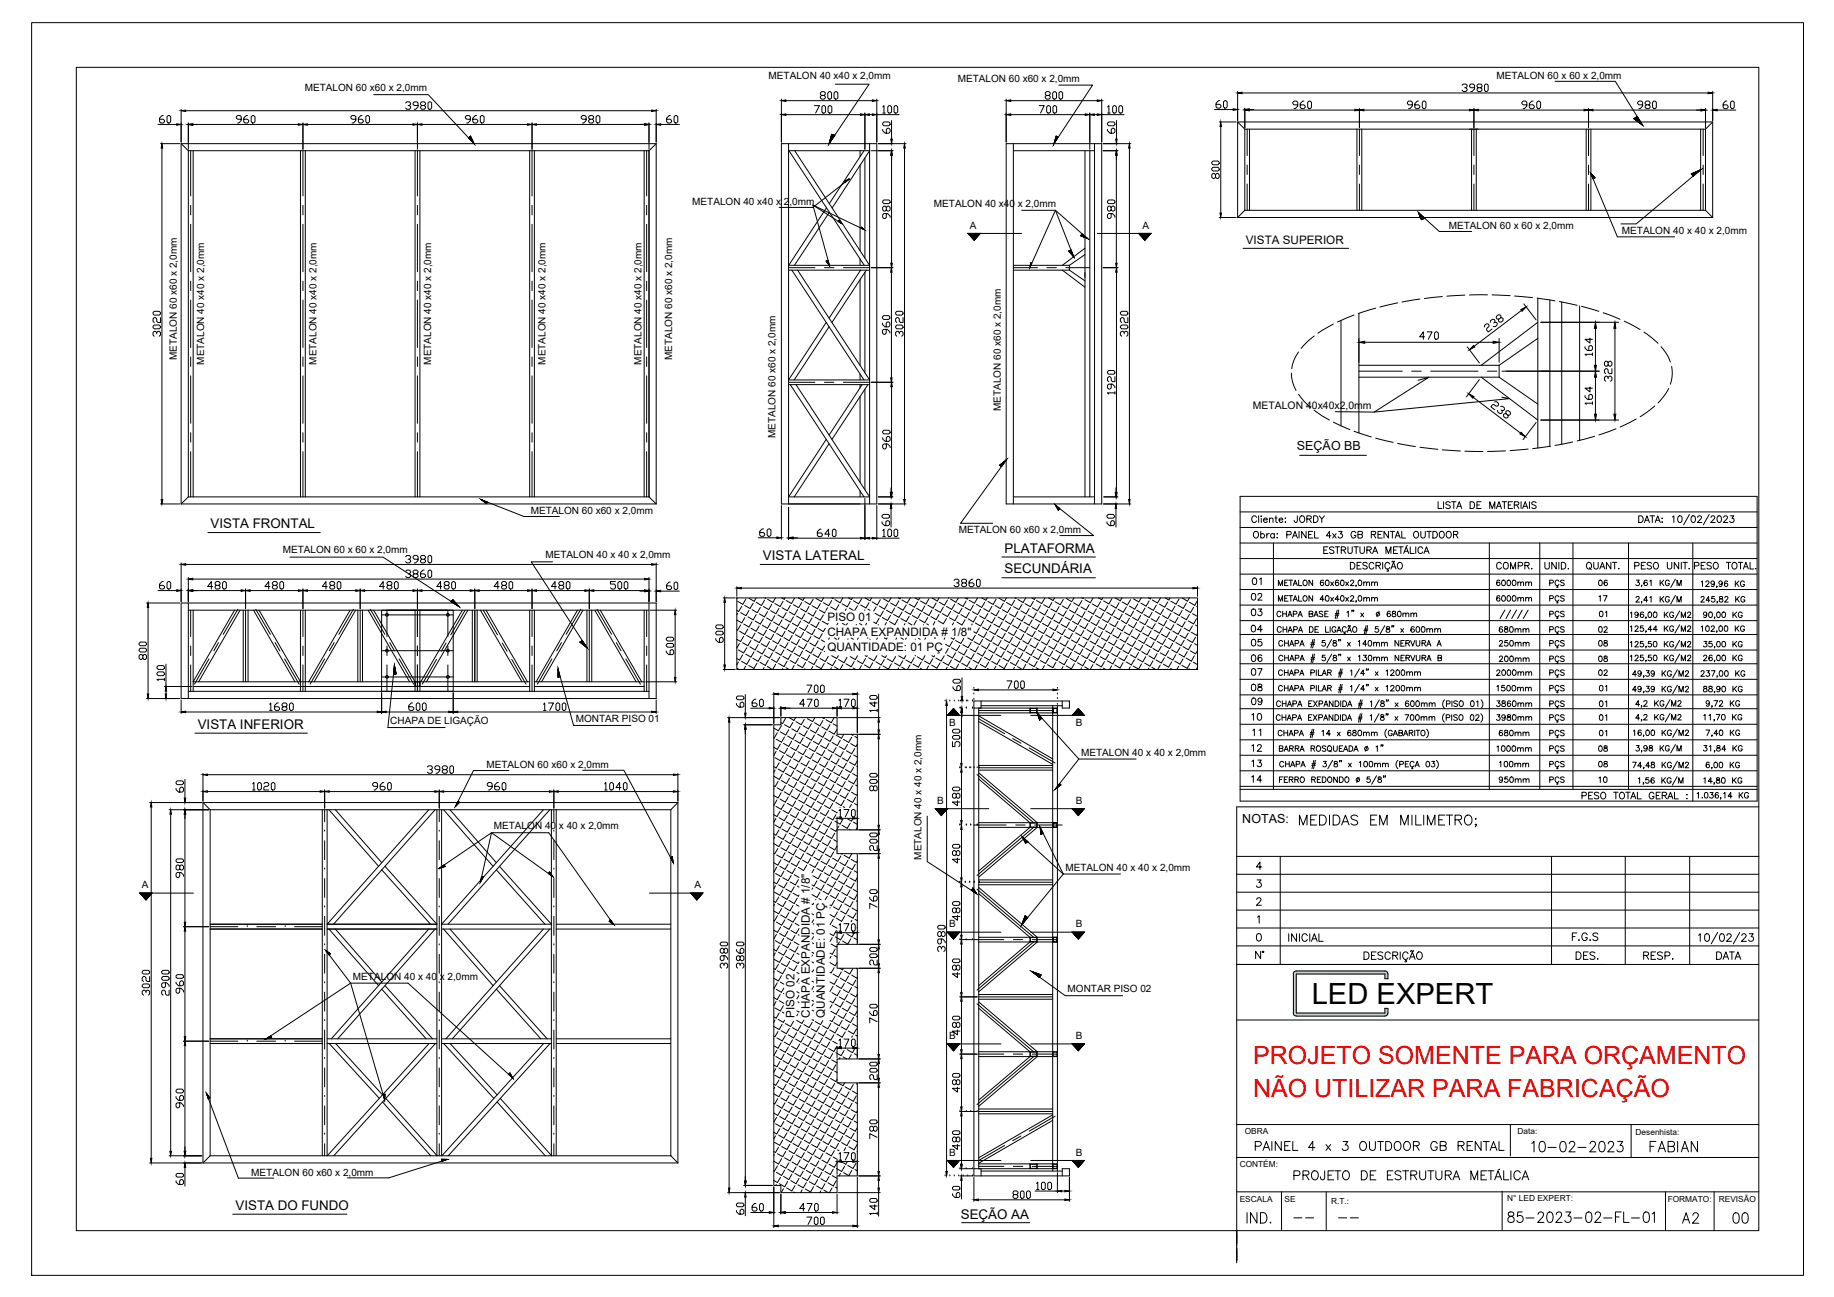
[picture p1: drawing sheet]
<svg xmlns="http://www.w3.org/2000/svg" width="594mm" height="420mm" viewBox="0 0 594 420" stroke-linecap="round" stroke-linejoin="round" font-family="sans-serif">
<defs><g id="words">
<text font-size="9.4" x="424.9" y="325.3">LED EXPERT</text>
<g font-size="8.1" fill="#f00">
<text x="405.9" y="344.6">PROJETO SOMENTE PARA ORÇAMENTO</text>
<text x="405.9" y="355.5">NÃO UTILIZAR PARA FABRICAÇÃO</text>
</g>
<text font-size="7.5" x="420.2" y="269.2">MEDIDAS EM MILIMETRO;</text>
<g font-size="7.1">
<text x="418.4" y="383.5">PROJETO DE ESTRUTURA METÁLICA</text>
<text x="487.5" y="397.2">85-2023-02-FL-01</text>
<text x="544" y="397.6">A2</text>
<text x="560.6" y="397.6">00</text>
</g>
<g font-size="6.6">
<text x="495.3" y="374.3">10-02-2023</text>
<text x="533.8" y="374.3">FABIAN</text>
</g>
<text font-size="6.2" x="405.7" y="373.9">PAINEL 4 x 3 OUTDOOR GB RENTAL</text>
<g font-size="5.7">
<text x="512.9" y="185.9">QUANT.</text>
<text x="500.9" y="191.6">PÇS</text>
<text x="404.3" y="195.8">02</text>
<text x="500.9" y="196.5">PÇS</text>
<text x="485.1" y="201.4">/////</text>
<text x="500.9" y="206.7">PÇS</text>
<text x="404.3" y="220.1">07</text>
<text x="500.9" y="216.3">PÇS</text>
<text x="500.9" y="225.8">PÇS</text>
<text x="404.6" y="229.7">09</text>
<text x="500.9" y="230.7">PÇS</text>
<text x="500.9" y="235.3">PÇS</text>
<text x="500.9" y="240.2">PÇS</text>
<text x="500.9" y="245.2">PÇS</text>
<text x="404.6" y="249.8">13</text>
<text x="500.9" y="255.4">PÇS</text>
<text x="508.4" y="305.9">F.G.S</text>
<text x="405.7" y="311.9">N°</text>
</g>
<g font-size="5.3">
<text x="484" y="185.6">COMPR.</text>
<text x="499.5" y="185.6">UNID.</text>
<text x="528.5" y="185.6">PESO UNIT.</text>
<text x="547.9" y="185.6">PESO TOTAL.</text>
<text x="404.6" y="190.5">01</text>
<text x="484" y="196.1">6000mm</text>
<text x="517.2" y="196.1">17</text>
<text x="404.3" y="200.7">03</text>
<text x="500.9" y="201.4">PÇS</text>
<text x="404.3" y="206">04</text>
<text x="404.3" y="210.6">05</text>
<text x="404.3" y="215.5">06</text>
<text x="500.9" y="211">PÇS</text>
<text x="500.9" y="220.5">PÇS</text>
<text x="404.3" y="225.1">08</text>
<text x="404.6" y="234.6">10</text>
<text x="405" y="239.5">11</text>
<text x="404.6" y="244.5">12</text>
<text x="500.9" y="250.1">PÇS</text>
<text x="404.6" y="254.7">14</text>
<text x="511.5" y="260">PESO TOTAL GERAL :</text>
<text x="509.8" y="311.9">DES.</text>
<text x="531.6" y="311.9">RESP.</text>
<text x="555.3" y="311.9">DATA</text>
</g>
<g font-size="4.9">
<text x="484" y="190.9">6000mm</text>
<text x="516.8" y="190.9">06</text>
<text x="517.2" y="201.1">01</text>
<text x="484.7" y="206">680mm</text>
<text x="516.8" y="206">02</text>
<text x="484.7" y="210.6">250mm</text>
<text x="484.7" y="215.5">200mm</text>
<text x="516.8" y="210.6">08</text>
<text x="516.8" y="215.5">08</text>
<text x="484" y="220.1">2000mm</text>
<text x="516.8" y="220.1">02</text>
<text x="484" y="225.1">1500mm</text>
<text x="517.2" y="225.1">01</text>
<text x="484" y="230">3860mm</text>
<text x="517.2" y="230">01</text>
<text x="484" y="234.6">3980mm</text>
<text x="484.7" y="239.5">680mm</text>
<text x="517.2" y="234.6">01</text>
<text x="517.2" y="239.5">01</text>
<text x="484" y="244.5">1000mm</text>
<text x="516.8" y="244.5">08</text>
<text x="484.7" y="249.8">100mm</text>
<text x="516.8" y="249.8">08</text>
<text x="484.7" y="254.7">950mm</text>
<text x="517.2" y="254.7">10</text>
</g>
<g font-size="4.3">
<text x="68.2" y="171.1">VISTA FRONTAL</text>
<text x="325.4" y="179">PLATAFORMA</text>
<text x="247.1" y="181.4">VISTA LATERAL</text>
<text x="325.4" y="185.7">SECUNDÁRIA</text>
<text x="64.1" y="236.1">VISTA INFERIOR</text>
<text x="76.3" y="391.9">VISTA DO FUNDO</text>
<text x="311.2" y="394.9">SEÇÃO AA</text>
</g>
<g font-size="4">
<text x="420.1" y="145.9">SEÇÃO BB</text>
<text x="402.4" y="266.5">NOTAS:</text>
</g>
<g font-size="3.8">
<text x="403.6" y="79">VISTA SUPERIOR</text>
<text x="268" y="201.2">PISO 01</text>
<text x="268" y="205.9">CHAPA EXPANDIDA # 1/8&quot;</text>
<text x="268" y="210.7">QUANTIDADE: 01 PÇ</text>
<text x="257.4" y="329.7" transform="rotate(-90 257.4 329.7)">PISO 02</text>
<text x="262.3" y="329.7" transform="rotate(-90 262.3 329.7)">CHAPA EXPANDIDA # 1/8&quot;</text>
<text x="267.2" y="329.7" transform="rotate(-90 267.2 329.7)">QUANTIDADE: 01 PÇ</text>
</g>
<text font-size="3.4" x="405.8" y="132.6">METALON 40x40x2,0mm</text>
<g font-size="3.2">
<text x="98.7" y="29.6">METALON 60 x60 x 2,0mm</text>
<text x="249" y="25.8">METALON 40 x40 x 2,0mm</text>
<text x="310.2" y="26.7">METALON 60 x60 x 2,0mm</text>
<text x="484.8" y="25.7">METALON 60 x 60 x 2,0mm</text>
<text x="224.2" y="66.4">METALON 40 x40 x 2,0mm</text>
<text x="302.5" y="67">METALON 40 x40 x 2,0mm</text>
<text x="314.2" y="74.1">A</text>
<text x="370" y="74.1">A</text>
<text x="469.3" y="74.1">METALON 60 x 60 x 2,0mm</text>
<text x="525.4" y="75.8">METALON 40 x 40 x 2,0mm</text>
<text x="57.3" y="116.6" transform="rotate(-90 57.3 116.6)">METALON 60 x60 x 2,0mm</text>
<text x="66.2" y="118.1" transform="rotate(-90 66.2 118.1)">METALON 40 x40 x 2,0mm</text>
<text x="102.5" y="118.1" transform="rotate(-90 102.5 118.1)">METALON 40 x40 x 2,0mm</text>
<text x="139.6" y="118.1" transform="rotate(-90 139.6 118.1)">METALON 40 x40 x 2,0mm</text>
<text x="176.7" y="118.1" transform="rotate(-90 176.7 118.1)">METALON 40 x40 x 2,0mm</text>
<text x="207.8" y="118.1" transform="rotate(-90 207.8 118.1)">METALON 40 x40 x 2,0mm</text>
<text x="217.7" y="116.6" transform="rotate(-90 217.7 116.6)">METALON 60 x60 x 2,0mm</text>
<text x="324.2" y="133.1" transform="rotate(-90 324.2 133.1)">METALON 60 x60 x 2,0mm</text>
<text x="251.2" y="141.9" transform="rotate(-90 251.2 141.9)">METALON 60 x60 x 2,0mm</text>
<text x="171.9" y="166.5">METALON 60 x60 x 2,0mm</text>
<text x="310.6" y="172.6">METALON 60 x60 x 2,0mm</text>
<text x="91.6" y="179.2">METALON 60 x 60 x 2,0mm</text>
<text x="176.7" y="180.7">METALON 40 x 40 x 2,0mm</text>
<text x="186.5" y="233.9">MONTAR PISO 01</text>
<text x="126.4" y="234.6">CHAPA DE LIGAÇÃO</text>
<text x="307.5" y="235.3">B</text>
<text x="348.5" y="235.3">B</text>
<text x="350.2" y="244.8">METALON 40 x 40 x 2,0mm</text>
<text x="157.6" y="248.8">METALON 60 x60 x 2,0mm</text>
<text x="303.6" y="260.5">B</text>
<text x="348.5" y="260.5">B</text>
<text x="160" y="268.7">METALON 40 x 40 x 2,0mm</text>
<text x="298.5" y="278.5" transform="rotate(-90 298.5 278.5)">METALON 40 x 40 x 2,0mm</text>
<text x="45.9" y="287.8">A</text>
<text x="224.9" y="287.8">A</text>
<text x="345.1" y="282.1">METALON 40 x 40 x 2,0mm</text>
<text x="307.5" y="300.5">B</text>
<text x="348.5" y="300.5">B</text>
<text x="114.3" y="317.4">METALON 40 x 40 x 2,0mm</text>
<text x="345.8" y="321.5">MONTAR PISO 02</text>
<text x="307.5" y="336.6">B</text>
<text x="348.5" y="336.6">B</text>
<text x="307.5" y="374.4">B</text>
<text x="348.5" y="374.4">B</text>
<text x="81.4" y="380.8">METALON 60 x60 x 2,0mm</text>
</g>
<g font-size="2.7">
<text x="403.2" y="367.5">OBRA</text>
<text x="491.6" y="367.3">Data:</text>
<text x="529.8" y="367.8">Desenhista:</text>
<text x="401.6" y="378">CONTÉM:</text>
<text x="401.6" y="389.5">ESCALA</text>
<text x="416.1" y="389.5">SE</text>
<text x="431.2" y="389.9">R.T.:</text>
<text x="488.2" y="389.2">N° LED EXPERT:</text>
<text x="540.2" y="389.4">FORMATO:</text>
<text x="556.8" y="389.4">REVISÃO</text>
</g>
<g font-size="2.6">
<text x="418" y="395.8">--</text>
<text x="432.9" y="395.8">--</text>
</g>
</g></defs>
<!-- layer: 03 -->
<g fill="none" stroke="#000" stroke-width=".32">
<path d="M400.9 39.5h153.9M400.9 39.5v31M400.9 39.5l2.3 2.3M554.8 39.5v31M554.8 39.5l-2.3 2.3M58.7 46.5h153.9M58.7 46.5v116.8M58.7 46.5l2.3 2.3M61 48.8h149.2M61 48.8v112.2M62.6 48.8v112.2M97.3 48.8v112.2"/>
<path d="M98.9 48.8v112.2M134.5 48.8v112.2M136 48.8v112.2M171.6 48.8v112.2M173.1 48.8v112.2M208.7 48.8v112.2M210.2 48.8v112.2M212.6 46.5v116.8M212.6 46.5l-2.4 2.3M253.1 46.5h30.9v116.8h-30.9zM255.4 48.8h26.3l-12.1 18.5M255.4 46.5v116.8"/>
<path d="M255.6 48.8l24.4 37.2M257.4 48.8l24.3 37.2h-26.2l12.2-18.7M278.6 48.8v1.9M278.6 53.6v27.6M279.9 48.8l-11.3 17.1M280.2 51.2v32.4M281.7 46.5v116.8M325.9 46.5h31v116.8h-31zM328.3 48.8h26.2M328.3 46.5v116.8M351.5 48.8v112.2M353 48.8v112.2"/>
<path d="M354.5 46.5v116.8M403.2 41.8h149.3M403.2 41.8v26.3M404.7 41.8v26.3M439.5 41.8v26.3M441.1 41.8v26.3M476.7 41.8v26.3M478.2 41.8v26.3M513.8 41.8v26.3M515.3 41.8v26.3M550.9 41.8v26.3M552.5 41.8v26.3"/>
<path d="M268.6 68.8l-11.3 17.2M400.9 70.5h153.9M403.2 68.1h149.3M403.2 68.1l-2.3 2.4M552.5 68.1l2.3 2.4M255.5 87.5h26.2M256.5 87.5l23.4 35.6M258.4 87.5l23.3 35.6h-26.3l12.2-18.6M278.6 83.9v2.1M278.6 87.5v.2M278.6 90.6v27.7M278.8 87.5l-10.2 15.6"/>
<path d="M280.2 88.2v32.5M280.6 87.5l-11.1 17M328.3 86h18.1v1.5h-18.1M344.1 87.5l7.4 5.6M346.4 87.5l5.1 3.5M351.5 88.3v1.5M351.5 82.5l-5.1 3.5M351.5 80.4l-7.4 5.6M498.1 96.6v48.5M502 97.2v47.4M505.9 97.8v46.1M511.7 99.1v43.6"/>
<path d="M268.6 105.8l-11.3 17.3M434.4 103.8v34.2M440.2 101.5v38.8M440.2 118.3h45.4M485.6 118.3v3.9M498.1 109.6l-12.5 8.7M498.1 104.4l-18.3 13.9M255.4 124.6h26.3M256 124.6l23.9 36.4M257.9 124.6l23.8 36.4h-26.3l12.2-18.7M278.6 121.2v1.9M278.6 124.6v1"/>
<path d="M278.6 128.4v27.8M279.3 124.6l-10.7 16.3M280.2 126.1v32.5M281.1 124.6l-11.6 17.7M440.2 122.2h45.4M479.8 122.2l18.3 13.9M485.6 122.2l12.5 8.7M268.6 143.7l-11.3 17.3M278.6 159.1v1.9M58.7 163.3h153.9M61 161h149.2M61 161l-2.3 2.3"/>
<path d="M210.2 161l2.4 2.3M328.3 161h26.2M58.7 195.3h153.9v31h-153.9zM61 195.3v31M61 197.7h149.2M62.6 197.7v26.3M76 197.7l-13.4 23.2h109M77.8 197.7l-13.5 23.2M78.8 197.6v23.3M80.3 197.6v23.3M82.1 197.7l13.4 23.2M83.9 197.7l13.4 23.2"/>
<path d="M97.3 197.7v26.3M98.9 197.7v26.3M113.4 197.7l-13.4 23.2M115.2 197.7l-13.4 23.2M115.9 197.6v23.3M117.4 197.6v23.3M119.3 197.7l13.4 23.2M121 197.7l13.5 23.2M123.6 197.7h23.2v26.3h-23.2zM134.5 197.7v26.3M136 197.7v26.3M149.8 197.7l-13.5 23.2"/>
<path d="M151.6 197.7l-13.5 23.2M153 197.7v23.2M154.6 197.7v23.2M155.6 197.7l13.5 23.2M157.4 197.7l13.5 23.2M171.6 197.7v26.3M173.1 197.7v26.3M187.1 197.7l-13.4 23.2M188.8 197.7l-13.4 23.2M190.1 197.6v23.3M191.7 197.6v23.3M192.7 197.7l13.4 23.2"/>
<path d="M194.4 197.7l13.5 23.2M208.7 197.7v26.3M210.2 195.3v31M238.7 193.7h149.2v23.2h-149.2zM61 224h149.2M62.6 222.4h109M134.5 222.3h1.5M134.5 221h1.5M134.5 220.9v1.5M135.9 220.9v1.5M173.1 222.4h35.6M173.1 220.9h35.6"/>
<path d="M252.9 232.5h18.2v5.4h6.6v30.9h-6.6v7.7h6.6v29.4h-6.6v7.8h6.6v29.3h-6.6v7.8h6.6v30.1h-6.6v5.4h-18.2v-2.3h-2.2v-149.2h2.2zM317 230.9h25.5M317 233.7l24 13.9M317 231.9l24 13.9M317.8 227.1v2.3h-2.3M317.8 228.6h26.3M333.6 229.5h2.4M333.6 230.8h2.4M333.6 229.4v1.5M333.8 229.4v1.5M335.8 229.4v1.5M336 229.4v1.5"/>
<path d="M341 230.9v-1.5h-24v149.2M341 228.6v150.8M341 229.4h1.5M341 229.5h1.5M341 230.8h1.5M341.1 229.4v1.5M342.4 229.4v1.5M342.5 228.6v150.8M344.1 227.1v2.3h2.3v-2.3h-30.9v153.8h30.9v-2.3h-2.3v2.3M65.7 260h153.9M65.7 260v116.7M65.7 260l2.4 2.3"/>
<path d="M219.6 260v116.7M219.6 260l-2.3 2.3M317 249.5h24M317 248h24M317 250.4l19 16.1v1.5l-19 16.2M317 252.4l16.6 14.1v1.5l-16.6 14.2M68.1 262.3h149.2M68.1 262.3v112.1M104.4 262.3v112.1M106 262.3v112.1M106.6 262.3l16 18.3M108.6 262.3l15.1 17.2"/>
<path d="M138.9 262.3l-32.9 37.1h35.5M141 262.3l-33 37.1M141.5 262.3v112.1M143 262.3v112.1M143.7 262.3l16 18.3M145.8 262.3l15 17.2M176 262.3l-33 37.1h35.6l-16.8-18.8M178.1 262.3l-33 37.1M178.6 262.3v112.1M180.2 262.3v112.1M217.3 262.3v112.1M317 268h25.5"/>
<path d="M317 266.5h25.5M333.6 266.6h2.4M333.6 267.9h2.4M333.8 266.5v1.5M335.8 266.5v1.5M341 266.6h1.5M341 267.9h1.5M341.1 266.5v1.5M342.4 266.5v1.5M68.1 299.4h36.3M106 299.4h35.5M123.7 281.8l15.7 17.6"/>
<path d="M124.7 280.6l16.8 18.8M160.8 281.8l15.7 17.6M180.2 299.4h37.1M317 285h24M317 286.6h24M317 287.5l19 16.1v1.6l-19 16.1M317 289.5l16.6 14.1v1.6l-16.6 14.1M68.1 301h36.3M106 301h35.5M106.6 301l16 18.3M108.6 301l15.1 17.1M124.7 319.3l15.4 17.2"/>
<path d="M138.9 301l-31.6 35.5M141 301l-31.6 35.5M143 301h35.6M143.7 301l16 18.3M145.8 301l15 17.1M161.8 319.3l15.4 17.2M176 301l-31.6 35.5M178.1 301l-31.6 35.5M180.2 301h37.1M317 305.2h25.5M317 303.6h25.5M333.6 303.7h2.4"/>
<path d="M333.6 305h2.4M333.8 303.6v1.6M335.8 303.6v1.6M341 303.7h1.5M341 305h1.5M341.1 303.6v1.6M342.4 303.6v1.6M419 315.5v12.7M448.6 314.6a.95 .95 0 0 1 .9 .9M448.6 314.6h-28.7a.95 .95 0 0 0-1 .9M449.6 315.5v1.5h-1v-1.5h-28.7v12.7h28.7v-1.5h1v1.5M68.1 338h36.3"/>
<path d="M68.1 336.5h36.3M106 338h35.5M106 336.5h35.5M106.6 338l16.3 17.8M108.7 338l15.2 16.7M123.7 320.4l14.3 16.1M139 338l-33 36.4M141.1 338l-33 36.4M143 338h35.6M143 336.5h35.6M143.7 338l16.3 17.8M145.8 338l15.2 16.7"/>
<path d="M160.8 320.4l14.4 16.1M176.1 338l-33 36.4M178.2 338l-33 36.4M180.2 338h37.1M180.2 336.5h37.1M317 324.6l19 16.1v1.6l-19 16.1M317 326.6l16.6 14.1v1.6l-16.6 14.1M317 322.2h24M317 323.7h24M418.9 328.2a.95 .95 0 0 0 1 .9M419.9 329.2h28.7M449.5 328.2a.95 .95 0 0 1-.9 .9"/>
<path d="M123.9 357l15.6 17.4M125 355.8l16.6 18.6M161 357l15.6 17.4M162.1 355.8l16.6 18.6M317 340.7h25.5M317 342.3h25.5M317 359.3h24M333.6 340.8h2.4M333.6 342.2h2.4M333.8 340.7v1.6M335.8 340.7v1.6M341 340.8h1.5"/>
<path d="M341 342.2h1.5M341.1 340.7v1.6M342.4 340.7v1.6M65.7 376.7h153.9M68.1 374.4h149.2M68.1 374.4l-2.4 2.3M217.3 374.4l2.3 2.3M315.5 378.6h27M317 360.8h24M317 377h25.5M317.8 378.6v2.3M317.8 379.4h26.3"/>
<path d="M333.6 377v1.6M333.6 377.2h2.4M333.6 378.5h2.4M333.8 377v1.6M335.8 377v1.6M336 377v1.6M341 361.2l-24 13.8M341 362.9l-24 13.9M341 377.2h1.5M341 378.5h1.5M341.1 377v1.6M342.4 377v1.6"/>
<circle cx="125.3" cy="199.2" r=".44"/>
<circle cx="145.1" cy="199.2" r=".44"/>
<circle cx="125.3" cy="219.3" r=".44"/>
<circle cx="125.3" cy="210.8" r=".44"/>
<circle cx="145.1" cy="210.8" r=".44"/>
<circle cx="145.1" cy="219.3" r=".44"/>
</g>
<!-- layer: CENT 1 -->
<g fill="none" stroke="#000" stroke-width=".32">
<path d="M61.8 48.8v14.7M98.1 48.8v14.7M135.2 48.8v14.7M172.3 48.8v14.7M209.5 48.8v14.7M404 41.8v8.6M404 53.5v3M404 59.6v8.5M440.4 41.8v8.6M440.4 53.5v3M440.4 59.6v8.5M477.4 41.8v8.6"/>
<path d="M477.4 53.5v3M477.4 59.6v8.5M514.6 41.8v8.6M514.6 53.5v3M514.6 59.6v8.5M551.7 41.8v8.6M551.7 53.5v3M551.7 59.6v8.5M61.8 66.5v3.1M61.8 72.7v15.3M98.1 66.5v3.1M98.1 72.7v15.3"/>
<path d="M135.2 66.5v3.1M135.2 72.7v15.3M172.3 66.5v3.1M172.3 72.7v15.3M209.5 66.5v3.1M209.5 72.7v15.3M61.8 91.1v3.1M61.8 97.2v15.4M98.1 91.1v3.1M98.1 97.2v15.4M135.2 91.1v3.1M135.2 97.2v15.4"/>
<path d="M172.3 91.1v3.1M172.3 97.2v15.4M209.5 91.1v3.1M209.5 97.2v15.4M255.5 86.7h8.5M267.1 86.7h3M273.2 86.7h8.5M328.3 86.7h7.7M339.1 86.7h3.1M345.2 86.7h7.8M61.8 115.6v3.1M98.1 115.6v3.1"/>
<path d="M135.2 115.6v3.1M172.3 115.6v3.1M209.5 115.6v3.1M61.8 121.8v15.3M98.1 121.8v15.3M135.2 121.8v15.3M172.3 121.8v15.3M209.5 121.8v15.3M255.4 123.8h8.5M267 123.8h3.1M273.2 123.8h8.5M440.2 120.2h14"/>
<path d="M457.3 120.2h3.1M463.4 120.2h15.3M481.8 120.2h3.1M488 120.2h14M61.8 140.2v3M61.8 146.3v14.7M98.1 140.2v3M98.1 146.3v14.7M135.2 140.2v3M135.2 146.3v14.7M172.3 140.2v3M172.3 146.3v14.7"/>
<path d="M209.5 140.2v3M209.5 146.3v14.7M61.8 197.7v8.5M77 197.4l-4.7 8.1M79.5 197.6v23.3M82.8 197.4l4.8 8.1M98.1 197.7v8.5M114.5 197.4l-4.7 8.1M116.7 197.6v23.3M120 197.4l4.7 8.1M123.6 199.2h23.2M125.3 197.7v8.5"/>
<path d="M135.2 197.7v8.5M145.1 197.7v8.5M150.7 197.7l-4.7 8M153.8 197.6v23.3M156.5 197.7l4.7 8M172.3 197.7v8.5M188.1 197.4l-4.7 8.1M190.9 197.6v23.3M193.4 197.4l4.7 8.1M209.5 197.7v8.5M61.8 209.3v3.1M61.8 215.4v8.6"/>
<path d="M67.7 213.5l-4.7 8.1M70.8 208.2l-1.5 2.6M89.1 208.2l1.5 2.6M92.2 213.5l4.7 8.1M98.1 209.3v3.1M98.1 215.4v8.6M105.2 213.5l-4.7 8.1M108.2 208.2l-1.5 2.6M123.6 210.8h23.2M123.6 219.3h23.2M125.3 209.3v3.1M125.3 215.4v8.6"/>
<path d="M126.2 208.2l1.6 2.6M129.3 213.5l4.7 8.1M135.2 209.3v3.1M135.2 215.4v8.6M141.4 213.6l-4.6 8M144.5 208.3l-1.5 2.7M145.1 209.3v3.1M145.1 215.4v8.6M162.7 208.3l1.6 2.7M165.8 213.6l4.6 8M172.3 209.3v3.1M172.3 215.4v8.6"/>
<path d="M178.8 213.5l-4.7 8.1M181.9 208.2l-1.6 2.6M199.6 208.2l1.6 2.6M202.7 213.5l4.7 8.1M209.5 209.3v3.1M209.5 215.4v8.6M317 230.2h24M317 232.8l8.4 4.9M328 239.2l2.7 1.6M316.5 250.9l18.3 15.6M317 248.7h24M333.4 242.3l8.4 4.9"/>
<path d="M317 267.3h8.9M329 267.3h3.1M334.8 268l-18.3 15.6M335.2 267.3h8.9M316.5 288.1l18.3 15.5M317 285.8h24M317 304.4h8.2M328.3 304.4h3M334.4 304.4h8.1M334.8 305.2l-18.3 15.5M316.5 325.2l18.3 15.5M317 322.9h24"/>
<path d="M317 341.5h8.2M328.3 341.5h3M334.4 341.5h8.1M334.8 342.3l-18.3 15.5M317 360.1h24M317 377.8h8.2M325.4 371.1l-8.4 4.8M328.3 377.8h3M330.7 368l-2.7 1.5M334.4 377.8h8.1M341.8 361.6l-8.4 4.9"/>
</g>
<!-- layer: COTA -->
<g fill="none" stroke="#000" stroke-width=".32">
<path d="M52.9 37.4h-.4l-.8 .8v1.2l.4 .4h.8l.4-.4v-.4l-.4-.4h-1.2M54.1 37.8l.4-.4h.4l.4 .4v1.6l-.4 .4h-.4l-.4-.4zM58.7 35.4v10.6M60.2 35.9h150.9M61 39.8v8.6M78.1 38.6h-1.1l-.5-.4v-.4l.5-.4h.8l.3 .4v1.2l-.8 .8h-.3M80.2 37.4h-.4l-.8 .8v1.2l.4 .4h.8l.4-.4v-.4l-.4-.4h-1.2M81.4 37.8l.4-.4h.4l.4 .4v1.6l-.4 .4h-.4l-.4-.4zM98.1 39.8v8.6M115.3 38.6h-1.3l-.3-.4v-.4l.3-.4h.9l.4 .4v1.2l-.8 .8h-.5M117.3 37.4h-.4l-.8 .8v1.2l.4 .4h.8l.4-.4v-.4l-.4-.4h-1.2M118.9 37.4h.4l.4 .4v1.6l-.4 .4h-.4l-.4-.4v-1.6z"/>
<path d="M131.4 33.4l.4-.4h.8l.4 .4v.4l-.4 .4h-.4M132.6 34.2l.4 .4v.4l-.4 .4h-.8l-.4-.4M135.2 39.8v8.6M135.4 34.2h-1.2l-.4-.4v-.4l.4-.4h.8l.4 .4v1.2l-.8 .8h-.4M136.6 34.2l-.4-.4v-.4l.4-.4h.8l.4 .4v.4l-.4 .4h-.8l-.4 .4v.4l.4 .4h.8l.4-.4v-.4l-.4-.4M139 33h.4l.4 .4v1.6l-.4 .4h-.4l-.4-.4v-1.6zM152.4 38.6h-1.2l-.5-.4v-.4l.5-.4h.8l.4 .4v1.2l-.8 .8h-.4M154.4 37.4h-.4l-.8 .8v1.2l.4 .4h.8l.4-.4v-.4l-.4-.4h-1.2M155.6 37.8l.4-.4h.4l.4 .4v1.6l-.4 .4h-.4l-.4-.4zM172.3 39.8v8.6M189.9 38.6h-1.2l-.4-.4v-.4l.4-.4h.8l.4 .4v1.2l-.8 .8h-.4M191.1 38.6l-.4-.4v-.4l.4-.4h.8l.4 .4v.4l-.4 .4h-.8l-.4 .4v.4l.4 .4h.8l.4-.4v-.4l-.4-.4"/>
<path d="M193.1 37.8l.4-.4h.4l.4 .4v1.6l-.4 .4h-.4l-.4-.4zM210.2 39.8v8.6M212.6 35.4v10.6M217.1 37.4h-.4l-.8 .8v1.2l.4 .4h.8l.5-.4v-.4l-.5-.4h-1.2M218.7 37.4h.5l.3 .4v1.6l-.3 .4h-.5l-.3-.4v-1.6zM253.1 32.1v13.9M254.6 37.1h24.1M254.6 32.6h28M263.8 34.2h1.6l-1.2 2.4M266.1 30.9l-.4-.4v-.4l.4-.4h.9l.3 .4v.4l-.3 .4h-.9l-.4 .4v.4l.4 .4h.9l.3-.4v-.4l-.3-.4M266.6 34.2h.4l.4 .4v1.7l-.4 .3h-.4l-.4-.3v-1.7zM268.1 30.1l.5-.4h.4l.4 .4v1.6l-.4 .4h-.4l-.5-.4z"/>
<path d="M268.6 34.2h.4l.5 .4v1.7l-.5 .3h-.4l-.4-.3v-1.7zM270.2 30.1l.4-.4h.4l.4 .4v1.6l-.4 .4h-.4l-.4-.4zM280.2 36.6v11.8M281.6 37.1h1M284 32.1v13.9M284 37.1h7.3M286 34.6l.3-.4v2.4M286 36.6h.8M286.3 39.5h1.6l.4 .4v.4l-.4 .4h-1.6l-.4-.4v-.4zM288 34.2h.4l.4 .4v1.7l-.4 .3h-.4l-.4-.3v-1.7zM288.8 39v6.1M290 34.2h.4l.4 .4v1.7l-.4 .3h-.4l-.4-.3v-1.7z"/>
<path d="M325.9 32.1v13.9M327.4 37.1h24.1M327.4 32.6h28M336.6 34.2h1.6l-1.1 2.4M339 30.9l-.4-.4v-.4l.4-.4h.8l.4 .4v.4l-.4 .4h-.8l-.4 .4v.4l.4 .4h.8l.4-.4v-.4l-.4-.4M339 34.6l.5-.4h.4l.4 .4v1.7l-.4 .3h-.4l-.5-.3zM341 30.1l.4-.4h.4l.4 .4v1.6l-.4 .4h-.4l-.4-.4zM341.5 34.2h.4l.4 .4v1.7l-.4 .3h-.4l-.4-.3v-1.7zM343.4 29.7h.4l.4 .4v1.6l-.4 .4h-.4l-.4-.4v-1.6zM353 36.6v11.8M354.5 37.1h.9M356.9 37.1h7.2"/>
<path d="M356.9 32.1v13.9M358.7 39.9l.5-.4h1.6l.3 .4v.4l-.3 .4h-1.6l-.5-.4zM358.8 34.6l.4-.4v2.4M358.8 36.6h.8M360.8 34.2h.4l.4 .4v1.7l-.4 .3h-.4l-.4-.3v-1.7zM361.7 39v6.1M362.8 34.2h.4l.4 .4v1.7l-.4 .3h-.4l-.4-.3v-1.7zM393.4 35.5h6.1M394.9 39.5h5.5M395.1 32.6h-.4l-.8 .8v1.2l.4 .4h.8l.4-.4v-.4l-.4-.4h-1.2M396.3 33l.4-.4h.4l.4 .4v1.6l-.4 .4h-.4l-.4-.4zM400.9 29.6v9.4"/>
<path d="M402.3 30.1h151M403.2 35v6.4M404.7 35.7h34.2M404.7 35.5h1.4M420.4 34h-1.3l-.3-.5v-.3l.3-.5h.8l.5 .5v1.2l-.8 .8h-.5M422.4 32.7h-.4l-.8 .8v1.3l.4 .4h.8l.4-.4v-.4l-.4-.4h-1.2M423.6 33.2l.4-.5h.4l.4 .5v1.6l-.4 .4h-.4l-.4-.4zM440.4 35.2v6.2M441.8 35.7h34.2M457.5 34h-1.2l-.4-.5v-.3l.4-.5h.8l.4 .5v1.2l-.8 .8h-.4M459.5 32.7h-.4l-.8 .8v1.3l.4 .4h.8l.4-.4v-.4l-.4-.4h-1.2M461.1 32.7h.4l.4 .5v1.6l-.4 .4h-.4l-.4-.4v-1.6z"/>
<path d="M473.6 27.6l.4-.4h.8l.4 .4v.4l-.4 .4h-.4M474.8 28.4l.4 .4v.4l-.4 .4h-.8l-.4-.4M477.4 35.2v6.2M477.6 28.4h-1.2l-.4-.4v-.4l.4-.4h.8l.4 .4v1.2l-.8 .8h-.4M478.8 28.4l-.3-.4v-.4l.3-.4h.8l.5 .4v.4l-.5 .4h-.8l-.3 .4v.4l.3 .4h.8l.5-.4v-.4l-.5-.4M478.9 35.7h34.2M480.9 27.6l.3-.4h.5l.3 .4v1.6l-.3 .4h-.5l-.3-.4zM494.6 34h-1.2l-.4-.5v-.3l.4-.5h.8l.4 .5v1.2l-.8 .8h-.4M496.6 32.7h-.4l-.8 .8v1.3l.4 .4h.8l.4-.4v-.4l-.4-.4h-1.2M497.8 33.2l.4-.5h.4l.4 .5v1.6l-.4 .4h-.4l-.4-.4zM514.6 35.2v6.2M516 35.7h35"/>
<path d="M532.1 34h-1.2l-.4-.5v-.3l.4-.5h.8l.4 .5v1.2l-.8 .8h-.4M533.3 34l-.4-.5v-.3l.4-.5h.8l.4 .5v.3l-.4 .5h-.8l-.4 .4v.4l.4 .4h.8l.4-.4v-.4l-.4-.4M535.3 33.2l.4-.5h.4l.4 .5v1.6l-.4 .4h-.4l-.4-.4zM552.5 35.2v6.2M554.8 29.6v9.4M556.2 35.7h6.1M559.4 32.7h-.4l-.8 .8v1.3l.3 .4h.9l.4-.4v-.4l-.4-.4h-1.2M561 32.7h.4l.4 .5v1.6l-.4 .4h-.4l-.4-.4v-1.6zM51.2 40.3h6M52 46.5h6.2M52.5 48v113.8M62.4 40.3h34.2"/>
<path d="M99.6 40.3h34.2M136.7 40.3h34.2M173.8 40.3h35M214 40.3h6M282.2 48.8h7.1M284.5 46.5h9M285.9 41.9v.4l.8 .9h1.2l.4-.5v-.8l-.4-.4h-.4l-.4 .4v1.3M288.8 50.3v35M293 48v113.8M357.3 46.5h9M357.3 48.8h4.8M358.7 41.9v.4l.8 .9h1.3l.3-.5v-.8l-.3-.4h-.5l-.3 .4v1.3"/>
<path d="M361.6 50.3v35M361.7 50.3v1.4M365.8 48v113.8M392.5 54.6l.4-.4h1.6l.4 .4v.4l-.4 .4h-1.6l-.4-.4zM392.5 52.6l.4-.4h1.6l.4 .4v.4l-.4 .4h-1.6l-.4-.4zM393.7 56.6l.4-.4h.4l.4 .4v.8l-.4 .4h-.4l-.4-.4v-.8l-.4-.4h-.4l-.4 .4v.8l.4 .4h.4l.4-.4M395.4 41v28M285.9 65.2l.4-.4h1.6l.4 .4v.4l-.4 .4h-1.6l-.4-.4zM287.1 69.2v1.2l-.4 .4h-.4l-.4-.4v-.8l.4-.4h1.2l.8 .8v.4M287.1 67.2l.4-.4h.4l.4 .4v.8l-.4 .4h-.4l-.4-.4v-.8l-.4-.4h-.4l-.4 .4v.8l.4 .4h.4l.4-.4M358.7 65.2l.4-.4h1.6l.4 .4v.4l-.4 .4h-1.6l-.4-.4zM359.9 69.2v1.2l-.4 .4h-.4l-.4-.4v-.8l.4-.4h1.2l.8 .8v.4"/>
<path d="M359.9 67.2l.4-.4h.4l.4 .4v.8l-.4 .4h-.4l-.4-.4v-.8l-.4-.4h-.4l-.4 .4v.8l.4 .4h.4l.4-.4M394.9 70.5h5.5M282.2 86.7h7.1M288.8 88.2v34.2M357.3 86.7h4.8M361.7 88.2v71.3M493.6 98.4l4 5.2M50 105.3h1.6l.4 .4v.4l-.4 .4h-1.6l-.4-.4v-.4zM50 100.9h1.6l.4 .4v.4l-.4 .4h-1.6l-.4-.4v-.4zM50.8 108.1v-.4l-.4-.4h-.4l-.4 .4v.8l.4 .4M50.8 107.7l.4-.4h.4l.4 .4v.8l-.4 .4M52 102.9v1.6h-.8l-.4-.4v-.8l-.4-.4h-.4l-.4 .4v.8l.4 .4"/>
<path d="M285.8 104.7v.4l.8 .8h1.3l.3-.4v-.8l-.3-.4h-.5l-.3 .4v1.2M285.8 102.7l.5-.5h1.6l.3 .5v.4l-.3 .4h-1.6l-.5-.4zM287.1 106.7v1.2l-.5 .4h-.3l-.5-.4v-.8l.5-.4h1.1l.8 .8v.4M290.5 105.3h1.6l.4 .4v.4l-.4 .4h-1.6l-.4-.4v-.4zM290.5 100.9h1.6l.4 .4v.4l-.4 .4h-1.6l-.4-.4v-.4zM291.3 108.1v-.4l-.4-.4h-.4l-.4 .4v.8l.4 .4M291.3 107.7l.4-.4h.4l.4 .4v.8l-.4 .4M292.5 102.9v1.6h-.8l-.4-.4v-.8l-.4-.4h-.4l-.4 .4v.8l.4 .4M362.9 105.7l.4-.4h1.7l.3 .4v.4l-.3 .4h-1.7l-.4-.4zM362.9 101.3l.4-.4h1.7l.3 .4v.4l-.3 .4h-1.7l-.4-.4zM364.2 108.1v-.4l-.5-.4h-.4l-.4 .4v.8l.4 .4M364.2 107.7l.3-.4h.5l.3 .4v.8l-.3 .4"/>
<path d="M365.3 102.9v1.6h-.8l-.3-.4v-.8l-.5-.4h-.4l-.4 .4v.8l.4 .4M440.2 109.7v7.7M442.1 110.9h41.6M461.5 109.1h-1.6l1.2-1.6v2.4M462.3 107.5h1.6l-1.2 2.4M465.1 107.5h.4l.4 .4v1.6l-.4 .4h-.4l-.4-.4v-1.6zM475.3 112.4l3.9 5.2M480.8 105.9l.1-.5 .6-.5 .6 .1 .2 .3v.5l-.7 .5-.1 .6 .5 .6 1.3-.9M482.7 104.5l.1-.6 .6-.5 .6 .1 .2 .9-.3 .2M484.2 104.4l.6 .1 .2 .3-.1 .5-.6 .5h-.6M485.6 109.7v7.7M486.1 102.9l.8 .4-.1 .6-.6 .5-.8-.4 .1-.6 .6-.5 .1-.5-.3-.4h-.5l-.6 .5-.1 .5 .2 .3 .6 .1"/>
<path d="M492.8 100.6l-15.2 11.6M499.1 104.4h25.2M513.4 112.3v.4l.8 .9h1.3l.3-.5v-.8l-.3-.4h-.5l-.4 .4v1.3M515 109.5v1.6l-1.6-1.2h2.4M515.8 114.8h-2.4l.4 .4M515.8 114.4v.8M516.8 106.4v11.9M520.9 117.4l.4-.4h.4l.4 .4v.9l-.4 .3h-.4l-.4-.3v-.9l-.4-.4h-.4l-.4 .4v.9l.4 .3h.4l.4-.3M522.1 119.4v1.6h-.8l-.4-.3v-.8l-.4-.5h-.4l-.4 .5v.8l.4 .3M523.1 106.4v27.8M282.2 123.8h7.1M286.3 139.4h1.6l.4 .4v.4l-.4 .4h-1.6l-.4-.4v-.4z"/>
<path d="M288.8 125.3v34.2M358.7 120.4l.5-.4h1.6l.3 .4v.4l-.3 .4h-1.6l-.5-.4zM360 124.4v1.3l-.5 .3h-.3l-.5-.3v-.8l.5-.5h1.1l.8 .8v.5M361.1 127.3h-2.4l.5 .3M361.1 122v1.6h-.8l-.3-.4v-.8l-.5-.4h-.3l-.5 .4v.8l.5 .4M361.1 126.8v.8M477.3 128.7l15.2 11.6M479.2 123l-4.2 5.5M484.1 130.2l.6-.1 .7 .5v.6l-.2 .3-.6 .1-.6-.5-.6 .1-.5 .6 1.3 1M485.1 132.9l.1 .6 .6 .5 .6-.1 .2-.3-.1-.6M486.1 131.7l.5-.1 .7 .5v.5l-.2 .3-.6 .1-.3-.2M486.5 120.2h31.5"/>
<path d="M487.8 134l.2-.9 .6-.1 .6 .5 .1 .6-.3 .3-.5 .1-.7-.5-.8 .4 .1 .6 .6 .4h.6l.2-.9M497.6 136.9l-4.2 5.5M499.1 136.1h25.2M513.4 128.2v.4l.8 .8h1.3l.3-.4v-.8l-.3-.4h-.5l-.4 .4v1.2M515 125.4v1.6l-1.6-1.3h2.4M515.8 130.6h-2.4l.4 .4M515.8 130.2v.8M516.8 122.2v12M520.9 122.7v-.4l-.4-.5h-.4l-.4 .5v.8l.4 .4M520.9 122.3l.4-.5h.4l.4 .5v.8l-.4 .4M285.9 141.8v.4l.8 .8h1.2l.4-.4v-.8l-.4-.4h-.4l-.4 .4v1.2M287.1 143.8v1.2l-.4 .4h-.4l-.4-.4v-.8l.4-.4h1.2l.8 .8v.4"/>
<path d="M288.6 158v1.5M361.5 158v1.5M52 163.3h6.2M139 179.9h.4l.4 .5v1.6l-.4 .3h-.4l-.4-.3v-1.6zM245.6 174.2h6M247.3 171.3h-.4l-.8 .8v1.2l.4 .5h.8l.4-.5v-.4l-.4-.4h-1.2M248.5 171.7l.4-.4h.4l.4 .4v1.6l-.4 .5h-.4l-.4-.5zM253.1 163.8v10.9M255.4 164.4v10.4M256.9 174.2h1.4M256.9 174.3h21.8M266 171.4h-.4l-.8 .8v1.3l.4 .3h.8l.4-.3v-.5l-.4-.4h-1.2"/>
<path d="M268.8 173h-1.6l1.2-1.6v2.4M270 171.4h.4l.4 .4v1.7l-.4 .3h-.4l-.4-.3v-1.7zM280.2 161.4v13.4M281.6 174.3h1M284 163.8v11M284 174.3h7.3M284.5 163.3h9M284.5 161h4.8M285.7 169.1v.4l.8 .8h1.2l.5-.4v-.8l-.5-.4h-.3l-.5 .4v1.2M285.7 167.1l.4-.5h1.6l.5 .5v.3l-.5 .5h-1.6l-.4-.5zM286 171.8l.3-.4v2.4M286 173.8h.8"/>
<path d="M288 171.4h.4l.4 .4v1.7l-.4 .3h-.4l-.4-.3v-1.7zM288.6 164.7v6M290 171.4h.4l.4 .4v1.7l-.4 .3h-.4l-.4-.3v-1.7zM357.3 163.3h9M357.5 161h4.6M358.6 169.1v.4l.8 .8h1.2l.4-.4v-.8l-.4-.4h-.4l-.4 .4v1.2M358.6 167.1l.4-.5h1.6l.4 .5v.3l-.4 .5h-1.6l-.4-.5zM361.5 164.7v6M47.5 195.3h10.7M48 196.8v28M51.2 191.3h6M52.9 188.4h-.4l-.8 .8v1.2l.4 .4h.8l.4-.4v-.4l-.4-.4h-1.2"/>
<path d="M54.5 188.4h.4l.4 .4v1.6l-.4 .4h-.4l-.4-.4v-1.6zM58.7 182.3v12.6M60.2 182.9h150.9M61 187.1v7.8M62.4 191.3h15.7M62.4 187.6h146.4M68.9 190h-1.6l1.2-1.6v2.4M70.1 189.6l-.4-.4v-.4l.4-.4h.8l.4 .4v.4l-.4 .4h-.8l-.4 .4v.4l.4 .4h.8l.4-.4v-.4l-.4-.4M72.1 188.8l.4-.4h.4l.4 .4v1.6l-.4 .4h-.4l-.4-.4zM79.5 190.8v6.4M81 191.3h15.6M87.4 190h-1.6l1.2-1.6v2.4"/>
<path d="M88.6 189.6l-.4-.4v-.4l.4-.4h.9l.3 .4v.4l-.3 .4h-.9l-.4 .4v.4l.4 .4h.9l.3-.4v-.4l-.3-.4M90.6 188.8l.5-.4h.3l.5 .4v1.6l-.5 .4h-.3l-.5-.4zM98.1 190.8v6.4M99.6 191.3h15.6M106 190h-1.6l1.2-1.6v2.4M107.2 189.6l-.4-.4v-.4l.4-.4h.8l.4 .4v.4l-.4 .4h-.8l-.4 .4v.4l.4 .4h.8l.4-.4v-.4l-.4-.4M109.6 188.4h.4l.4 .4v1.6l-.4 .4h-.4l-.4-.4v-1.6zM116.7 190.8v6.4M118.1 191.3h15.7M124.5 190h-1.6l1.2-1.6v2.4M125.7 189.6l-.4-.4v-.4l.4-.4h.8l.5 .4v.4l-.5 .4h-.8l-.4 .4v.4l.4 .4h.8l.5-.4v-.4l-.5-.4M128.1 188.4h.5l.4 .4v1.6l-.4 .4h-.5l-.3-.4v-1.6z"/>
<path d="M131.4 180.4l.4-.5h.8l.4 .5v.3l-.4 .5h-.4M131.4 185.1l.4-.4h.8l.4 .4v.4l-.4 .4h-.4M132.6 181.2l.4 .3v.5l-.4 .3h-.8l-.4-.3M132.6 185.9l.4 .4v.4l-.4 .4h-.8l-.4-.4M134.2 185.9l-.4-.4v-.4l.4-.4h.8l.4 .4v.4l-.4 .4h-.8l-.4 .4v.4l.4 .4h.8l.4-.4v-.4l-.4-.4M135.2 190.8v6.4M135.4 181.2h-1.2l-.4-.5v-.3l.4-.5h.8l.4 .5v1.1l-.8 .8h-.4M136.6 181.2l-.4-.5v-.3l.4-.5h.8l.4 .5v.3l-.4 .5h-.8l-.4 .3v.5l.4 .3h.8l.4-.3v-.5l-.4-.3M136.7 191.3h15.6M137.4 184.7h-.4l-.8 .8v1.2l.4 .4h.8l.4-.4v-.4l-.4-.4h-1.2M139 184.7h.4l.4 .4v1.6l-.4 .4h-.4l-.4-.4v-1.6zM143.1 190h-1.6l1.2-1.6v2.4"/>
<path d="M144.3 189.6l-.4-.4v-.4l.4-.4h.8l.4 .4v.4l-.4 .4h-.8l-.4 .4v.4l.4 .4h.8l.4-.4v-.4l-.4-.4M146.3 188.8l.4-.4h.4l.4 .4v1.6l-.4 .4h-.4l-.4-.4zM153.8 190.8v6.4M155.2 191.3h15.7M161.7 190h-1.7l1.2-1.6v2.4M162.9 189.6l-.4-.4v-.4l.4-.4h.8l.4 .4v.4l-.4 .4h-.8l-.4 .4v.4l.4 .4h.8l.4-.4v-.4l-.4-.4M165.3 188.4h.4l.4 .4v1.6l-.4 .4h-.4l-.4-.4v-1.6zM172.3 190.8v6.4M173.8 191.3h15.6M180.2 190h-1.6l1.2-1.6v2.4M181.4 189.6l-.4-.4v-.4l.4-.4h.8l.4 .4v.4l-.4 .4h-.8l-.4 .4v.4l.4 .4h.8l.4-.4v-.4l-.4-.4M183.8 188.4h.4l.4 .4v1.6l-.4 .4h-.4l-.4-.4v-1.6z"/>
<path d="M190.9 190.8v6.4M192.4 191.3h16.4M199.3 188.4h-1.6v.8h1.3l.3 .4v.8l-.3 .4h-.8l-.5-.4M200.2 188.8l.4-.4h.4l.4 .4v1.6l-.4 .4h-.4l-.4-.4zM202.6 188.4h.4l.4 .4v1.6l-.4 .4h-.4l-.4-.4v-1.6zM207.3 191.5h1.5M210.2 187.1v7.8M210.7 197.7h8.5M212.6 182.3v12.6M214 191.5h6M217.1 188.6h-.4l-.8 .8v1.2l.4 .4h.8l.5-.4v-.4l-.5-.4h-1.2M218.7 199.1v20.3"/>
<path d="M218.7 188.6h.5l.3 .4v1.6l-.3 .4h-.5l-.3-.4v-1.6zM234.3 193.7h3.9M234.7 195.1v20.3M238.7 190v3.2M238.7 193.7v.1M238.9 198.7l-.2 .5M240.1 190.5h146.3M240.3 196.4l-1 1.7-.6-.3M241.6 194.1l-1 1.7-1.7-1M242.6 197.8l-1 1.6-1.7-.9M244 195.4l-1 1.7-1.7-1M244.9 193.7l-.6 1.1-1.7-1"/>
<path d="M244.9 199.1l-.9 1.7-1.7-1M246.3 196.8l-1 1.7-1.7-1M247.7 194.4l-1 1.7-1.8-1M247.8 193.7h.3M248.6 198.1l-.9 1.7-1.7-.9M250 195.8l-1 1.7-1.7-1M251 199.4l-1 1.8-1.7-1M251.2 193.7l-.8 1.4-1.7-.9M252.3 197.1l-1 1.7-1.7-1M253.2 193.7l.8 .5 .3-.5M253.7 194.8l-1 1.7-1.7-1M254.7 198.5l-1 1.7-1.7-1"/>
<path d="M256 196.1l-1 1.7-1.7-.9M257 199.8l-1 1.7-1.7-1M257.3 193.8l-.9 1.7-1.7-1M258.4 197.5l-1.1 1.7-1.6-1M258.6 193.7l1.5 .8 .5-.8M259.7 195.2l-1 1.7-1.7-1M260.7 198.9l-1 1.6-1.7-.9M262 196.5l-.9 1.7-1.8-1M263.4 194.2l-1 1.6-1.7-.9M264.4 197.8l-1 1.8-1.7-1M265.4 197.6l1.7 1 .2-.5M265.7 195.5l-.9 1.7-1.7-1"/>
<path d="M266.7 199.2l-1 1.7-1.7-1M266.8 193.7l-.7 1.2-1.7-1M268.1 196.9l-.6 .8M269.4 194.5l-1 1.7-1.7-.9M269.4 193.7l.4 .2 .1-.2M271.7 195.9l-.9 1.7-1.7-1M273 193.7l-.9 1.6-1.7-1.1M274.1 197.2l-.3 .5M274.8 193.7l1 .5 .3-.5M275.1 196.9l1.3 .8M275.4 194.9l-1 1.7-1.6-1M277.8 196.2l-.9 1.5"/>
<path d="M279.1 193.9l-1 1.7-1.7-1M280.1 197.6l-.1 .1M280.2 193.7l1.6 .9 .6-.9M281.1 197.3l.7 .4M281.5 195.3l-1 1.6-1.7-.9M283.8 196.6l-.8 1.4M285.2 194.3l-1 1.7-1.7-1M286.1 198l-.9 1.7-1.7-1M287.5 195.6l-1 1.7-1.7-1M288.5 199.3l-1 1.7-1.7-1M288.6 193.7l-.7 1.3-1.7-1M289.8 196.9l-1 1.7-1.7-.9"/>
<path d="M291 193.7l.5 .3 .2-.3M291.2 194.6l-1 1.7-1.7-1M292.2 198.3l-1 1.7-1.7-1M293.5 196l-1 1.7-1.7-1M294.5 199.7l-1 1.7-1.7-1M294.9 193.7l-1 1.6-1.7-.9M295.9 197.3l-1 1.7-1.7-1M296.4 193.7l1.2 .7 .3-.7M297.2 195l-1 1.7-1.7-1M298.2 198.7l-1 1.7-1.7-1M299.6 196.3l-1 1.7-1.7-1M300.9 194l-1 1.7-1.7-1"/>
<path d="M301.9 197.7l-1 1.7-1.7-1M303.2 195.3l-.9 1.7-1.7-.9M304.2 193.7l-.6 1-1.7-1M304.2 199l-1 1.7-1.7-1M305.6 196.7l-1 1.7-1.7-1M306.9 194.4l-1 1.7-1.7-1M307.2 193.7h.1M307.3 193.7h.1M307.9 198l-1 1.7-1.7-.9M309 188l.5-.4h.8l.3 .4v.4l-.3 .4h-.5M309.2 195.7l-.9 1.7-1.7-1M310.3 188.8l.3 .4v.4l-.3 .4h-.8l-.5-.4"/>
<path d="M310.3 199.4l-1 1.7-1.7-1M310.4 193.7l-.8 1.4-1.7-1M311.6 197.1l-1 1.7-1.7-1M311.9 188.8l-.4-.4v-.4l.4-.4h.8l.4 .4v.4l-.4 .4h-.8l-.4 .4v.4l.4 .4h.8l.4-.4v-.4l-.4-.4M312.6 193.7l.7 .4 .3-.4M313 194.7l-1 1.7-1.7-1M313.9 198.4l-.9 1.7-1.7-1M315.1 187.6h-.4l-.8 .8v1.2l.4 .4h.8l.4-.4v-.4l-.4-.4h-1.2M315.3 196.1l-1 1.7-1.7-1M316.3 199.7l-1 1.8-1.7-1M316.3 188l.4-.4h.4l.4 .4v1.6l-.4 .4h-.4l-.4-.4zM316.7 193.7l-1.1 1.7-1.7-.9"/>
<path d="M317.6 197.4l-.9 1.7-1.7-1M318 193.7l1.4 .8 .4-.8M319 195.1l-1 1.7-1.7-1M320 198.8l-1 1.7-1.7-1M321.3 196.4l-1 1.7-1.7-.9M322.7 194.1l-1 1.7-1.7-1M323.6 197.8l-.9 1.7-1.7-1M325 195.4l-1 1.8-1.7-1.1M326 193.7l-.6 1.1-1.7-1M326 199.2l-1 1.6-1.7-.9M327.4 196.8l-1.1 1.7-1.6-1M328.7 194.5l-1 1.6-1.7-.9"/>
<path d="M328.8 193.7h.3M329.7 198.1l-1 1.7-1.7-.9M331 195.8l-1 1.7-1.7-1M332 199.5l-1 1.7-1.6-1M332.3 193.7l-.9 1.5-1.7-1M333.4 197.2l-1 1.7-1.7-1M334.2 193.7l.9 .5 .3-.5M334.7 194.8l-.9 1.7-1.8-.9M335.7 198.5l-1 1.7-1.7-1M337.1 196.2l-1 1.7-1.7-1M338 199.9l-.9 1.7-1.7-1M338.4 193.8l-1 1.7-1.7-1"/>
<path d="M339.4 197.5l-1 1.7-1.7-1M339.6 193.7l1.5 .8 .5-.8M340.7 195.2l-.9 1.7-1.7-1M341.7 198.9l-1 1.6-1.7-.9M343.1 196.5l-1 1.7-1.7-1M344.4 194.2l-.9 1.7-1.7-1M345.4 197.9l-1 1.7-1.7-1M346.8 195.6l-1 1.6-1.7-.9M347.8 199.2l-1 1.7-1.7-.9M347.9 193.7l-.8 1.2-1.7-1M349.1 196.9l-1 1.7-1.7-1M350.4 193.7l.4 .2 .2-.2"/>
<path d="M350.5 194.5l-1 1.8-1.7-1M351.5 198.2l-1 1.8-1.7-1.1M352.8 195.9l-1 1.7-1.7-1M353.8 199.6l-1 1.7-1.7-1M354.1 193.7l-.9 1.6-1.7-1M355.1 197.2l-.9 1.7-1.7-.9M355.8 193.7l1.1 .6 .3-.6M356.5 194.9l-1 1.7-1.7-1M357.5 198.6l-1 1.7-1.7-1M358.8 196.3l-1 1.7-1.6-1M359.8 200l-1 1.6-1.7-.9M360.2 193.9l-1 1.7-1.7-.9"/>
<path d="M361.1 197.6l-.9 1.7-1.7-1M361.2 193.7l1.7 .9 .5-.9M362.5 195.3l-1 1.7-1.7-1M363.5 199l-1 1.7-1.7-1M364.9 196.6l-1 1.7-1.7-1M366.2 194.3l-1 1.7-1.7-1M367.2 198l-1 1.7-1.7-1M368.6 195.6l-1 1.7-1.8-.9M369.5 199.3l-.9 1.7-1.7-1M369.7 193.7l-.8 1.3-1.7-1M370.9 197l-1 1.7-1.7-1M372 193.7l.6 .3 .2-.3"/>
<path d="M372.2 194.7l-.9 1.7-1.7-1M373.2 198.3l-1 1.7-1.7-.9M374.6 196l-1 1.7-1.7-1M375.5 199.7l-.9 1.7-1.7-1M375.9 193.7l-1 1.6-1.6-.9M376.9 197.3l-1 1.8-1.7-1.1M377.4 193.7l1.2 .7 .4-.7M378.2 195l-.9 1.7-1.7-1M379.3 198.7l-1.1 1.7-1.6-1M380.6 196.4l-1 1.6-1.7-.9M381.9 194l-.9 1.7-1.7-1M382.9 197.7l-.9 1.7-1.8-1"/>
<path d="M384.3 195.4l-1 1.7-1.7-1M385.3 193.7l-.7 1-1.7-1M385.3 199.1l-1 1.7-1.7-1M386.3 198.8l1.6 .9M386.6 196.7l-.9 1.7-1.7-.9M387.6 196.4l.3 .2M387.9 194.5l-.9 1.6-1.7-1M387.9 190v3.2M45 210.4l.5-.4h1.6l.4 .4v.4l-.4 .4h-1.6l-.5-.4zM45 208.4l.5-.4h1.6l.4 .4v.4l-.4 .4h-1.6l-.5-.4zM46.3 212.4l.4-.4h.4l.4 .4v.8l-.4 .4h-.4l-.4-.4v-.8l-.5-.4h-.3l-.5 .4v.8l.5 .4h.3l.5-.4M50.8 218.1l.5-.5h1.6l.4 .5v.4l-.4 .4h-1.6l-.5-.4z"/>
<path d="M50.8 216l.5-.4h1.6l.4 .4v.5l-.4 .3h-1.6l-.5-.3zM53.3 219.7v.8M53.8 215.2v7.2M215.8 210.9v.4l.8 .8h1.2l.4-.4v-.8l-.4-.4h-.4l-.4 .4v1.2M215.8 208.8l.4-.3h1.6l.4 .3v.5l-.4 .3h-1.6l-.4-.3zM215.8 206.9l.4-.5h1.6l.4 .5v.3l-.4 .5h-1.6l-.4-.5zM231.9 206.9v.4l.8 .8h1.1l.5-.4v-.8l-.5-.4h-.3l-.5 .4v1.2M231.9 204.9l.3-.4h1.6l.5 .4v.4l-.5 .4h-1.6l-.3-.4zM232.2 202.5h1.6l.5 .4v.4l-.5 .4h-1.6l-.3-.4v-.4zM234.3 216.9h3.9M238.8 216.5l.6 .4M239.2 214.5l-.5 .9"/>
<path d="M239.5 208.5l-.8 1.4M239.9 202.5l-1 1.6-.2-.1M240.5 212.1l-.9 1.7-.9-.5M240.9 206.1l-1 1.7-1.2-.7M241.3 200.1l-1 1.7-1.6-.9M241.5 215.8l-.6 1.1M241.9 209.8l-1 1.7-1.7-1M242.2 203.8l-.9 1.7-1.7-1M242.9 213.5l-1 1.7-1.7-1M243.2 207.5l-1 1.7-1.7-1M243.6 201.4l-1 1.7-1.7-.9M244.2 211.2l-1 1.7-1.6-1"/>
<path d="M244.6 205.1l-1 1.7-1.7-1M245.2 214.9l-1 1.6-1.7-.9M245.6 208.8l-1 1.7-1.7-1M245.9 202.8l-1 1.7-1.7-1M246.5 212.5l-.9 1.7-1.7-1M246.9 206.5l-.9 1.7-1.8-1M247.3 200.5l-1 1.7-1.7-1M247.5 216.2l-.4 .7M247.9 210.2l-1 1.7-1.7-1M248.3 204.1l-1 1.7-1.7-.9M248.5 215.9l1.7 1M248.9 213.8l-1 1.8-1.7-1"/>
<path d="M249.3 207.8l-1 1.7-1.7-1M249.6 201.8l-1 1.7-1.7-1M250.2 211.5l-.9 1.7-1.7-1M250.6 205.5l-1 1.7-1.7-1M251.2 215.2l-.9 1.7M251.6 209.2l-1 1.7-1.7-1M252 203.2l-1 1.7-1.7-1M252.6 212.9l-1 1.7-1.7-1M252.9 206.9l-.9 1.6-1.7-.9M253.3 200.8l-1 1.7-1.7-1M253.6 216.5l-.2 .4M253.9 210.5l-1 1.7-1.7-.9"/>
<path d="M254.3 204.5l-1 1.7-1.7-1M254.6 216.3l1 .6M254.9 214.2l-.9 1.7-1.8-1M255.3 208.2l-1 1.7-1.7-1M255.7 202.2l-1 1.6-1.8-.9M256.3 211.9l-1 1.7-1.7-1M256.6 205.8l-.9 1.8-1.7-1M257.3 215.6l-.8 1.3M257.6 209.6l-1 1.7-1.7-1M258 203.5l-1 1.7-1.7-1M258.6 213.2l-1 1.7-1.7-.9M259 207.2l-1 1.7-1.7-1"/>
<path d="M259.3 201.2l-.9 1.7-1.7-1M260 210.9l-1 1.7-1.7-1M260.3 204.9l-1 1.7-1.7-1M260.6 216.6l.4 .3M260.9 214.6l-.9 1.7-1.7-1M261.3 208.5l-1 1.7-1.7-.9M261.7 202.5l-1 1.7-1.7-.9M262.3 212.2l-1 1.7-1.7-.9M262.7 206.2l-1 1.7-1.7-1M263 200.2l-1 1.7-1.6-1M263.3 215.9l-.5 1M263.7 209.9l-1 1.7-1.7-1"/>
<path d="M264 203.9l-1 1.7-1.7-1M264.6 213.6l-.9 1.7-1.7-1M265 207.6l-1 1.7-1.7-1M265.3 201.5l-.9 1.8-1.7-1.1M266 211.3l-1 1.7-1.7-1M266 207.3l1.1 .7M266.4 205.2l-1 1.7-1.7-.9M266.4 201.3l.9 .5M267 214.9l-1 1.7-1.7-.9M267 211l.1 .1M267.1 209.3l-.7 1.3-1.7-1M267.3 203.6l-.6 1-1.7-1"/>
<path d="M267.5 201.9l.6 .3 .2-.3M268.3 212.6l-1 1.7-1.7-1M268.6 206.6l-.2 .5M269.3 216.3l-.3 .6M269.4 212.4l1.6 .9 .6-.9M270.3 206.6l.8 .5M270.3 216l1.5 .9M270.7 214l-1 1.7-1.7-1M271.4 201.9l-.3 .6M271.8 206.6l-.3 .5M272.9 201.9l.9 .6M273 215.3l-.9 1.6"/>
<path d="M274.4 213l-1 1.7-1.7-1M274.5 201.9l-.3 .6M274.7 206.9l-.1 .2M275.3 216.7l-.1 .2M275.7 206.7l.7 .4M276.4 216.4l.8 .5M276.7 214.3l-1 1.7-1.7-1M277.4 202.3l-.1 .2M277.8 212.4l-.7 1.3-1.7-1M278 206.6l-.3 .5M278.4 202l.8 .5M279 215.7l-.7 1.2"/>
<path d="M280.2 212.4l.6 .3 .1-.3M280.4 213.3l-1 1.7-1.7-.9M280.7 201.9l-.3 .6M281.1 206.6v.1M281.7 207l.2 .1M282.4 216.8l.2 .1M282.7 214.7l-1 1.7-1.7-1M284.1 212.4l-1 1.7-1.7-1M284.2 206.6l-.2 .5M284.4 202.4l.2 .1M284.8 200.3l-1 1.7-.8-.5M285.1 216l-.5 .9"/>
<path d="M285.6 212.4l1.2 .6 .3-.6M286.4 213.7l-1 1.7-1.7-1M286.5 206.6l.6 .4 .3-.4M287.1 201.6l-.4 .9M288.8 215l-1 1.8-1.8-1.1M290.1 212.7l-1 1.7-1.7-1M290.4 206.7l-.2 .4M290.8 200.6l-.9 1.8-1.8-1M291.1 216.4l-.3 .5M291.8 206.6l.9 .5M292.1 216.1l1.3 .8M292.4 214.1l-.9 1.6-1.7-.9"/>
<path d="M293.2 202l-.3 .5M293.4 212.4l-.6 1-1.7-1M293.6 206.6l-.3 .5M294.2 201.7l1.2 .8M294.8 215.4l-.9 1.5M296.1 213.1l-1 1.7-1.6-1M296.4 212.4h.1M296.5 207v.1M296.5 212.4h.1M296.8 201l-.8 1.5M297.1 216.8v.1M297.5 206.8l.6 .3"/>
<path d="M298.1 216.5l.7 .4M298.5 214.4l-1 1.7-1.7-.9M299.2 202.4l-.1 .1M299.6 212.4l-.8 1.4-1.7-1M299.8 206.6l-.2 .5M300.2 202.1l.6 .4M300.5 200l-.9 1.7-1.7-.9M300.8 215.7l-.7 1.2M301.8 212.4l.7 .4 .2-.4M302.1 213.4l-.9 1.7-1.7-1M302.7 206.6h.2M302.9 201.4l-.6 1.1"/>
<path d="M304.1 216.8l.1 .1M304.5 214.8l-1 1.7-1.7-1M305.9 212.4l-1.1 1.7-1.7-.9M306.1 206.6l-.3 .5M306.6 200.4l-1 1.7-1.7-1M306.8 216.1l-.4 .8M307.2 210.1l-.9 1.5M308.1 206.6l.8 .5 .3-.5M308.2 213.8l-1 1.7-1.7-1M308.5 207.7l-.9 1.8-1.3-.8M308.9 201.7l-.4 .8M309.5 211.5l-1 1.7-1.7-1"/>
<path d="M309.9 201.5l1.7 1M310.5 215.2l-1 1.6-1.7-.9M310.9 209.1l-1 1.7-1.7-1M311.6 219.6v6M311.9 212.8l-1 1.7-1.7-1M312.2 206.8l-1 1.7-1.7-1M312.6 200.8l-1 1.7M312.8 216.5l-.2 .4M313.2 210.5l-.9 1.6-1.8-.9M313.5 206.6l1.4 .9 .5-.9M313.9 216.2l1.1 .7M314.2 214.1l-1 1.7-1.7-.9"/>
<path d="M314.6 208.1l-1 1.7-1.7-1M314.9 202.1l-.2 .4M315.6 211.8l-1 1.7-1.7-1M315.9 205.8l-.5 .8M316.5 215.5l-.7 1.4M316.9 209.5l-1 1.7-1.7-1M317.2 203.4l-.9 1.8-.9-.5M317.9 213.2l-1 1.7-1.7-1M318.3 207.2l-1 1.6-1.7-.9M318.6 201.1l-1 1.7-1.7-1M318.9 216.8v.1M319.2 210.8l-.9 1.7-1.7-.9"/>
<path d="M319.6 204.8l-1 1.7-1.7-1M319.9 216.6l.5 .3M320.3 214.5l-1.1 1.7-1.7-1M320.6 208.5l-1 1.7-1.7-1M321 202.5l-1 1.6-1.7-.9M321.6 212.2l-1 1.7-1.7-1M321.9 206.1l-.9 1.7-1.7-.9M322.3 200.1l-1 1.7-1.7-1M322.6 215.9l-.6 1M322.9 209.8l-1 1.8-1.6-1.1M323.3 203.8l-1 1.7-1.7-1M323.9 213.5l-1 1.7-1.7-.9"/>
<path d="M324.3 207.5l-1 1.7-1.7-1M324.7 201.5l-1 1.7-1.8-1M325.3 211.2l-1 1.7-1.7-1M325.6 205.2l-.9 1.7-1.7-1M326.3 214.9l-1 1.7-1.7-1M326.6 208.8l-1 1.7-1.7-.9M327 202.8l-1 1.7-1.7-.9M327.6 212.5l-1 1.7-1.7-1M328 206.5l-1 1.7-1.7-1M328.3 200.5l-.9 1.7-1.8-1M328.6 216.2l-.4 .7M329 210.2l-1 1.7-1.7-1"/>
<path d="M329.3 204.2l-1 1.7-1.7-1M329.6 216l1.6 .9M329.9 213.9l-.9 1.7-1.7-1M330.3 207.9l-1 1.7-1.7-1M330.7 201.8l-1 1.8-1.7-1.1M331.3 211.6l-1 1.6-1.7-.9M331.6 205.5l-.9 1.7-1.7-1M332.3 215.2l-1 1.7M332.7 209.2l-1 1.7-1.8-1M333 203.2l-1 1.7-1.7-1M333.6 212.9l-.9 1.7-1.7-1M334 206.9l-1 1.7-1.7-1"/>
<path d="M334.3 200.8l-.9 1.7-1.7-.9M334.6 216.6l-.1 .3M335 210.5l-1 1.8-1.7-1M335.4 204.5l-1.1 1.7-1.6-1M335.6 216.3l1 .6M336 214.3l-1 1.7-1.7-1M336.3 208.2l-.9 1.7-1.7-1M336.7 202.2l-1 1.7-1.7-1M337.3 211.9l-1 1.7-1.7-1M337.7 205.9l-1 1.7-1.7-1M338.3 215.6l-.7 1.3M338.7 209.6l-1 1.7-1.7-1"/>
<path d="M339 203.6l-.9 1.6-1.8-.9M339.7 213.2l-1 1.7-1.7-.9M340 207.2l-1 1.7-1.6-.9M340.4 201.2l-1 1.7-1.7-1M341 210.9l-1 1.7-1.7-1M341.4 204.9l-1 1.7-1.7-1M341.7 216.7l.3 .2M342 214.6l-1 1.7-1.7-1M342.3 208.6l-.9 1.7-1.7-1M342.7 202.5l-.9 1.8-1.8-1M343.4 212.3l-1.1 1.7-1.6-1M343.7 206.3l-1 1.7-1.7-1"/>
<path d="M344.1 200.2l-1 1.7-1.7-1M344.3 216l-.5 .9M344.7 209.9l-1 1.7-1.7-.9M345.1 203.9l-1 1.7-1.7-1M345.7 213.6l-1 1.7-1.7-1M346 207.6l-.9 1.7-1.7-1M346.4 201.6l-1 1.7-1.7-1M347 211.3l-.9 1.7-1.8-1M347.4 205.2l-1 1.7-1.7-.9M348 215l-1 1.7-1.6-1M348.4 208.9l-1 1.8-1.7-1.1M348.7 202.9l-.9 1.7-1.7-1"/>
<path d="M349.4 212.6l-1 1.7-1.7-1M349.8 206.6l-1.1 1.7-1.7-1M350.1 200.6l-1 1.7-1.7-1M350.4 216.3l-.3 .6M350.7 210.3l-.9 1.7-1.7-1M351.1 204.3l-1 1.7-1.7-1M351.4 216l1.4 .9M351.7 214l-1 1.7-1.7-1M352.1 208l-1 1.6-1.7-.9M352.4 201.9l-.9 1.7-1.7-.9M353.1 211.6l-1 1.7-1.7-.9M353.4 205.6l-1 1.7-1.7-1"/>
<path d="M354 215.3l-.9 1.6M354.4 209.3l-1 1.7-1.7-1M354.8 203.3l-1 1.7-1.7-1M355.4 213l-1 1.7-1.7-1M355.8 207l-1 1.7-1.7-1M356.1 200.9l-1 1.7-1.7-1M356.4 216.7l-.1 .2M356.7 210.7l-.9 1.7-1.7-1M357.1 204.6l-.9 1.7-1.8-1M357.4 216.4l.8 .5M357.8 214.3l-1.1 1.7-1.7-.9M358.1 208.3l-1 1.7-1.7-.9"/>
<path d="M358.5 202.3l-1 1.7-1.7-1M359.1 212l-1 1.7-1.7-1M359.5 206l-1 1.7-1.7-1M360.1 215.7l-.7 1.2M360.4 209.6l-.9 1.8-1.7-1M360.8 203.6l-1 1.7-1.7-.9M361.4 213.4l-.9 1.7-1.8-1M361.8 207.3l-1 1.7-1.7-1M362.2 201.3l-1 1.7-1.7-1M362.8 211l-1 1.7-1.7-1M363.1 205l-.9 1.7-1.7-1M363.4 216.8l.2 .1"/>
<path d="M363.8 214.7l-1 1.7-1.7-1M364.2 208.7l-1.1 1.7-1.7-1M364.5 202.7l-1 1.7-1.7-1M365.1 212.4l-.9 1.7-1.7-1M365.5 206.3l-1 1.7-1.7-.9M365.8 200.3l-.9 1.7-1.7-1M366.1 216l-.5 .9M366.5 210l-1 1.7-1.7-1M366.8 204l-1 1.7-1.6-1M367.5 213.7l-1 1.7-1.7-1M367.8 207.7l-1 1.7-1.7-1M368.2 201.6l-1 1.8-1.7-1"/>
<path d="M368.8 211.4l-1 1.7-1.7-1M369.2 205.3l-1 1.8-1.7-1M369.8 215.1l-1 1.7-1.7-1M370.2 209.1l-1 1.6-1.7-.9M370.5 203l-1 1.7-1.7-1M371.1 212.7l-.9 1.7-1.7-.9M371.5 206.7l-1 1.7-1.7-1M371.9 200.7l-1 1.7-1.7-1M372.2 216.4l-.3 .5M372.5 210.4l-1 1.7-1.7-1M372.9 204.4l-1 1.7-1.7-1M373.1 216.2l1.3 .7"/>
<path d="M373.5 214.1l-1 1.7-1.7-1M373.8 208l-.9 1.7-1.7-.9M374.2 202l-1 1.7-1.7-1M374.8 211.7l-1 1.8-1.6-1.1M375.2 205.7l-1 1.7-1.7-1M375.8 215.4l-.8 1.5M376.2 209.4l-1 1.7-1.7-1M376.6 203.4l-1 1.7-1.8-1M377.2 213.1l-1 1.7-1.7-1M377.5 207.1l-.9 1.7-1.7-1M377.9 201.1l-1 1.6-1.7-.9M378.2 216.8l-.1 .1"/>
<path d="M378.5 210.7l-1 1.7-1.7-.9M378.9 204.7l-1 1.7-1.7-.9M379.2 216.5l.6 .4M379.5 214.4l-1 1.7-1.6-.9M379.9 208.4l-1 1.7-1.7-1M380.2 202.4l-.9 1.7-1.7-1M380.9 212.1l-1 1.7-1.7-1M381.2 206.1l-1 1.7-1.7-1M381.6 200l-1 1.7-1.7-.9M381.8 215.8l-.6 1.1M382.2 209.8l-1 1.7-1.7-1M382.6 203.7l-1 1.8-1.7-1.1"/>
<path d="M383.2 213.5l-1 1.7-1.7-1M383.6 207.4l-1 1.7-1.7-1M383.9 201.4l-1 1.7-1.6-1M384.6 211.1l-1 1.7-1.7-.9M384.9 205.1l-1 1.7-1.7-1M385.2 216.9h.1M385.5 214.8l-.9 1.7-1.7-1M385.9 208.8l-1 1.7-1.7-1M385.9 204.8l1.7 1 .3-.5M386.2 202.7l-.9 1.7-1.7-.9M386.5 214.5l1.4 .8M386.9 212.4l-1 1.8-1.7-1"/>
<path d="M386.9 208.5l1 .6M387.3 206.4l-1.1 1.7-1.6-.9M387.3 202.5l.6 .3M387.6 200.4l-1 1.7-1.7-1M387.9 216.2l-.4 .7M387.9 210.7l-.6 1.1-1.7-1M47.5 226.3h10.7M53.3 220.1h-2.5l.5 .4M53.3 222.4h8.8M53.8 223.9v.9M58.7 226.8v4.3M60.2 230.6h62"/>
<path d="M87.3 228.1l.4-.4v2.4M87.3 230.1h.8M90.2 227.7h-.5l-.8 .8v1.3l.5 .3h.8l.4-.3v-.5l-.4-.3h-1.3M91.8 229l-.4-.5v-.4l.4-.4h.8l.4 .4v.4l-.4 .5h-.8l-.4 .3v.5l.4 .3h.8l.4-.3v-.5l-.4-.3M94.2 227.7h.4l.4 .4v1.7l-.4 .3h-.4l-.4-.3v-1.7zM123.6 224.4v6.7M125.1 230.6h20.3M133.6 227.7h-.4l-.8 .8v1.3l.4 .3h.8l.4-.3v-.5l-.4-.3h-1.2M135.2 227.7h.4l.4 .4v1.7l-.4 .3h-.4l-.4-.3v-1.7zM136.8 228.1l.4-.4h.4l.4 .4v1.7l-.4 .3h-.4l-.4-.3zM146.8 224.4v6.7M148.3 230.6h62.8"/>
<path d="M176.1 228.1l.3-.4v2.4M176.1 230.1h.8M177.7 227.7h1.6l-1.2 2.4M180.5 227.7h.4l.4 .4v1.7l-.4 .3h-.4l-.4-.3v-1.7zM182.5 227.7h.4l.4 .4v1.7l-.4 .3h-.4l-.4-.3v-1.7zM209.2 220.9h10M212.6 226.8v4.3M235.7 232.5h16.8M236.2 233.9v151M238.5 227.9v.4l.9 .8h1.2l.4-.4v-.8l-.4-.4h-.4l-.5 .4v1.2M238.5 225.9l.4-.4h1.7l.4 .4v.4l-.4 .4h-1.7l-.4-.4zM241 234.8h9.1"/>
<path d="M241.4 225v6M241.4 236.2v146.4M243.2 229.4h6M244.9 226.5h-.5l-.8 .8v1.2l.5 .4h.8l.3-.4v-.4l-.3-.4h-1.3M246 226.9l.5-.4h.3l.5 .4v1.6l-.5 .4h-.3l-.5-.4zM250.7 224.3v10M251.8 237.4l-1.1 1.6M252.1 224.8h24.2M252.9 228.9v3.1M253.2 235l-1.1 1.7-1.4-.8M254.1 238.7l-.9 1.7-1.8-.9M254.4 229.4h15.3"/>
<path d="M254.5 232.7l-1 1.7-.6-.3M255.5 236.4l-1 1.7-1.7-1M255.6 232.5l1.6 .9 .5-.9M256.8 234l-1 1.7-1.7-.9M257.8 237.7l-1 1.8-1.7-1.1M259.2 235.4l-1 1.7-1.7-1M260.1 239.1l-.9 1.7-1.7-1M260.5 233.1l-1 1.7-1.7-1M260.6 228.1h-1.6l1.2-1.6v2.4M261.4 221.9h1.6l-1.3 2.4M261.5 226.5h1.6l-1.3 2.4M261.5 236.7l-1 1.7-1.7-.9"/>
<path d="M262.8 234.4l-.9 1.7-1.7-1M263.8 238.1l-1 1.7-1.6-1M263.9 232.5l-.7 1.3-1.7-1M264.2 221.9h.4l.4 .4v1.7l-.4 .3h-.4l-.4-.3v-1.7zM264.2 226.5h.5l.3 .4v1.6l-.3 .4h-.5l-.3-.4v-1.6zM265.2 235.8l-1 1.7-1.7-1M265.8 222.3l.4-.4h.4l.4 .4v1.7l-.4 .3h-.4l-.4-.3zM266.2 239.5l-1 1.6-1.7-.9M266.4 232.5l.5 .3 .2-.3M266.5 233.4l-.9 1.7-1.7-1M267.5 237.1l-1 1.7-1.7-1M268.9 234.8l-1 1.7-1.7-1"/>
<path d="M269.9 238.4l-1 1.8-1.7-1M269.9 234.5l1.2 .7M270.2 232.5l-1 1.6-1.7-1M271.1 236.3l-.9 1.5-1.7-1M271.1 228.9v3.1M271.6 232.5h13.5M271.8 226.9l.4-.4v2.4M271.8 228.9h.8M272.2 239.8l-1 1.7-1.7-1M272.6 229.4h3.7M273.3 237.9l-.7 1.3-1.8-1M273.4 226.5h1.6l-1.2 2.4"/>
<path d="M275.8 237.9l.5 .3 .1-.3M275.8 226.9l.4-.4h.4l.4 .4v1.6l-.4 .4h-.4l-.4-.4zM275.9 238.8l-1 1.7-1.7-1M276.9 238.6l.8 .4M277.7 224.3v13.1M278.2 237.9h6.9M282.1 225.3h1.7l.3 .4v.4l-.3 .4h-1.7l-.4-.4v-.4zM283.3 227.3v1.7l-1.6-1.3h2.4M284.1 230.1h-2.4l.4 .5M284.1 229.8v.8M284.6 224.8v7.7M284.6 233.9v2.5"/>
<path d="M284.6 239.3v28M306.2 227.1h.1M306.6 228.5v151M307.7 227.1h.1M308.5 238.6l.4-.3h1.7l.3 .3v.5l-.3 .4h-1.7l-.4-.4zM308.5 236.7l.4-.5h1.7l.3 .5v.3l-.3 .5h-1.7l-.4-.5zM308.7 222.5v.4l.8 .8h1.2l.4-.4v-.8l-.4-.4h-.4l-.4 .4v1.2M308.7 220.5l.4-.4h1.6l.4 .4v.4l-.4 .4h-1.6l-.4-.4zM309.1 227.1h.1M310.6 227.1h.1M310.9 229.4h.1M311.1 229.4h.1"/>
<path d="M311.1 227.1h.1M311.4 230.9v16.4M311.6 230.9v1.4M312 227.1h.1M313 229.4h.1M313.1 229.4h.1M313.1 227.1h.1M313.5 227.1h.1M315 229.4h.1M315 227.1h.1M315.5 226.6h.1M315.5 224.8h.1"/>
<path d="M315.5 223h.1M316.9 223.5h24.2M326.2 220.6h1.6l-1.2 2.4M329 220.6h.4l.4 .4v1.6l-.4 .4h-.4l-.4-.4v-1.6zM331 220.6h.4l.4 .4v1.6l-.4 .4h-.4l-.4-.4v-1.6zM342.5 228.1h.1M342.5 226.3h.1M342.5 224.8h.1M342.5 223h.1M48.5 260h16.8M57 255.4v.4l.8 .8h1.2l.4-.4v-.8l-.4-.4h-.4l-.4 .4v1.2M57.4 253h1.6l.4 .4v.4l-.4 .4h-1.6l-.4-.4v-.4z"/>
<path d="M59.9 252.5v6M65.7 250.5v9M67.2 251h150.9M67.2 256.4h36.5M81.8 253.9l.5-.4v2.4M81.8 255.9h.8M83.4 253.9l.5-.4h.3l.5 .4v1.6l-.5 .4h-.3l-.5-.4zM85.5 253.9l.4-.4h.8l.4 .4v.4l-.4 .4h-.8l-.4 .4v.8h1.6M88.3 253.5h.4l.4 .4v1.6l-.4 .4h-.4l-.4-.4v-1.6zM105.2 255.9v5.9M106.6 256.4h34.2M122.3 254.7h-1.2l-.4-.4v-.4l.4-.4h.8l.4 .4v1.2l-.8 .8h-.4"/>
<path d="M124.3 253.5h-.3l-.9 .8v1.2l.4 .4h.8l.5-.4v-.4l-.5-.4h-1.2M125.9 253.5h.5l.3 .4v1.6l-.3 .4h-.5l-.3-.4v-1.6zM138.4 248.5l.5-.4h.8l.3 .4v.4l-.3 .4h-.5M139.7 249.3l.3 .4v.4l-.3 .4h-.8l-.5-.4M142.3 255.9v5.9M142.5 249.3h-1.2l-.5-.4v-.4l.5-.4h.8l.4 .4v1.2l-.9 .8h-.3M143.7 249.3l-.4-.4v-.4l.4-.4h.8l.4 .4v.4l-.4 .4h-.8l-.4 .4v.4l.4 .4h.8l.4-.4v-.4l-.4-.4M143.7 256.4h34.3M145.7 248.5l.4-.4h.4l.4 .4v1.6l-.4 .4h-.4l-.4-.4zM159.4 254.7h-1.2l-.4-.4v-.4l.4-.4h.8l.4 .4v1.2l-.8 .8h-.4M161.5 253.5h-.5l-.8 .8v1.2l.5 .4h.8l.3-.4v-.4l-.3-.4h-1.3M162.6 253.9l.5-.4h.3l.5 .4v1.6l-.5 .4h-.3l-.5-.4z"/>
<path d="M179.4 255.9v5.9M180.8 256.4h37.3M195.9 253.9l.4-.4v2.4M195.9 255.9h.8M197.5 253.9l.4-.4h.4l.4 .4v1.6l-.4 .4h-.4l-.4-.4zM201.1 255.1h-1.6l1.2-1.6v2.4M202.3 253.5h.4l.4 .4v1.6l-.4 .4h-.4l-.4-.4v-1.6zM219.6 250.5v9M250.7 255.5h.1M251.1 249.4l-.4 .8M251.4 243.4l-.7 1.3M251.7 259.1l-1 1.7"/>
<path d="M252.1 253.1l-1 1.7-.4-.2M252.4 247.1l-1 1.7-.7-.5M252.8 241.1l-1 1.7-1.1-.7M253 256.8l-.9 1.7-1.4-.8M253.4 250.8l-1 1.7-1.7-1M253.7 244.7l-.9 1.7-1.7-.9M254.4 254.5l-1 1.7-1.7-1M254.8 248.4l-1.1 1.7-1.6-1M255.1 242.4l-1 1.7-1.7-1M255.4 258.2l-1 1.7-1.7-1M255.7 252.1l-.9 1.7-1.7-1M256.1 246.1l-1 1.7-1.7-1"/>
<path d="M256.5 240.1l-1 1.7-1.7-1M256.7 255.8l-1 1.7-1.7-1M257.1 249.8l-1 1.7-1.7-1M257.4 243.8l-.9 1.7-1.7-1M257.7 259.5l-.9 1.7-1.8-1M258.1 253.5l-1 1.7-1.7-1M258.4 247.5l-.9 1.6-1.8-.9M258.8 241.4l-1 1.7-1.7-.9M259.1 257.1l-1 1.8-1.7-1M259.4 251.1l-1 1.7-1.6-.9M259.8 245.1l-1 1.7-1.7-1M260.4 254.8l-1 1.7-1.7-1"/>
<path d="M260.8 248.8l-1 1.7-1.7-1M261.2 242.8l-1.1 1.7-1.7-1M261.4 258.5l-1 1.7-1.7-1M261.7 252.5l-.9 1.7-1.7-1M262.1 246.5l-.9 1.7-1.7-1M262.5 240.4l-1 1.7-1.7-1M262.8 256.2l-1 1.7-1.7-1M263.1 250.2l-1 1.7-1.7-1M263.5 244.1l-1 1.7-1.7-1M263.7 259.9l-.9 1.6-1.7-.9M264.1 253.8l-1 1.7-1.7-.9M264.5 247.8l-1 1.7-1.7-1"/>
<path d="M264.8 241.8l-.9 1.7-1.8-1M265.1 257.5l-1 1.7-1.7-1M265.5 251.5l-1 1.7-1.7-1M265.8 245.5l-1 1.7-1.7-1M266.4 255.2l-.9 1.7-1.8-1M266.8 249.1l-1 1.7-1.7-.9M267.2 243.1l-1 1.7-1.7-.9M267.4 258.9l-1 1.7-1.6-1M267.8 252.8l-1 1.8-1.7-1.1M268.1 246.8l-.9 1.7-1.7-1M268.5 240.8l-1 1.7-1.7-1M268.8 256.6l-1 1.6-1.7-.9"/>
<path d="M269.2 250.5l-1.1 1.7-1.7-1M269.5 244.5l-1 1.7-1.7-1M270.1 254.2l-.9 1.7-1.7-1M270.5 248.2l-1 1.7-1.7-1M270.8 242.2l-.9 1.7-1.7-1M271.1 257.9l-1 1.7-1.7-1M271.5 251.9l-1 1.6-1.7-.9M271.8 245.8l-1 1.7-1.6-.9M272.5 255.5l-1 1.7-1.7-.9M272.8 249.5l-.9 1.7-1.8-1M273.2 243.5l-1 1.7-1.7-1M273.5 259.2l-1 1.8-1.7-1.1"/>
<path d="M273.8 253.2l-1 1.7-1.7-1M274.2 247.2l-1 1.7-1.7-1M274.5 241.1l-.9 1.7-1.7-.9M274.8 256.9l-1 1.7-1.7-1M275.2 250.9l-1 1.7-1.7-1M275.5 244.8l-1 1.8-1.7-1.1M275.5 240.9l1.7 1 .5-.8M275.8 256.6l1.7 1 .2-.3M276.1 254.6l-.9 1.7-1.7-1M276.2 250.6l1.5 .9M276.5 248.6l-1 1.6-1.6-.9M276.5 244.6l1.2 .7"/>
<path d="M276.9 242.5l-1 1.7-1.7-1M277.2 258.2l-1 1.7-1.8-.9M277.2 254.3l.5 .3M277.5 252.2l-1 1.7-1.7-.9M277.5 248.3l.2 .1M277.7 246.5l-.8 1.4-1.7-1M281.7 250.9l.4-.4h1.7l.3 .4v.4l-.3 .4h-1.7l-.4-.4zM282.1 252.5h1.7l.3 .5v.3l-.3 .5h-1.7l-.4-.5v-.3zM283 255l.3-.4h.5l.3 .4v.8l-.3 .4h-.5l-.3-.4v-.8l-.5-.4h-.4l-.4 .4v.8l.4 .4h.4l.5-.4M308.5 255.4l.4-.4h1.7l.3 .4v.4l-.3 .4h-1.7l-.4-.4zM308.5 240.3v1.6h.8v-1.2l.5-.4h.8l.3 .4v.8l-.3 .4M309.8 257.4l.3-.4h.5l.3 .4v.8l-.3 .4h-.5l-.3-.4v-.8l-.5-.4h-.4l-.4 .4v.8l.4 .4h.4l.5-.4"/>
<path d="M310.1 259.4v1.6l-1.6-1.2h2.4M310.9 248.7h.1M311.4 250.2v15.6M312.7 248.7h.1M313 248.7h.1M314.1 248.7h.1M314.5 248.7h.1M315.6 248.7h.1M316.5 248.7h.1M317.2 248.7h.1M49 261.4v113.9M54.8 262.3h12.8"/>
<path d="M55.3 263.8v109.2M57 278.6l.4-.4h1.6l.4 .4v.4l-.4 .4h-1.6l-.4-.4zM59.9 263.8v34.9M251 271.2l-.3 .6M251.3 265.1l-.6 1.2M252 274.9l-1 1.7-.3-.2M252.3 268.9l-1 1.7-.6-.5M252.7 262.8l-1 1.7-1-.6M252.9 278.6l-.9 1.7-1.3-.8M253.3 272.6l-1 1.6-1.6-.9M253.7 266.5l-1 1.7-1.7-1M254 260.5l-1 1.7-1.7-1"/>
<path d="M254.3 276.2l-1 1.7-1.7-.9M254.6 270.2l-.9 1.7-1.7-1M255 264.2l-1 1.7-1.7-1M255.3 279.9l-1 1.7-1.7-1M255.7 273.9l-1 1.7-1.8-1M256 267.9l-1 1.7-1.7-1M256.4 261.8l-1 1.7-1.7-.9M256.6 277.6l-.9 1.7-1.7-1M257 271.5l-1 1.8-1.7-1M257.3 265.5l-.9 1.7-1.7-1M258 275.2l-1 1.8-1.7-1.1M258.4 269.2l-1.1 1.7-1.6-1"/>
<path d="M258.7 263.2l-1 1.7-1.7-1M259 278.9l-1 1.7-1.7-.9M259.3 272.9l-.9 1.7-1.8-1M259.7 266.9l-1 1.7-1.7-1M260.1 260.9l-1 1.7-1.7-1.1M260.3 276.6l-1 1.7-1.7-1M260.7 270.6l-1 1.7-1.7-1M261 264.6l-.9 1.6-1.7-.9M261.7 274.2l-1 1.7-1.7-.9M262 268.2l-1 1.7-1.7-.9M262.4 262.2l-1 1.7-1.7-1M262.6 277.9l-.9 1.7-1.7-.9"/>
<path d="M263 271.9l-1 1.7-1.6-1M263.4 265.9l-1 1.7-1.7-1M264 275.6l-1 1.7-1.7-1M264.4 269.6l-1 1.7-1.7-1M264.7 263.5l-1 1.7-1.7-.9M265 279.3l-1 1.7-1.7-1M265.3 273.3l-.9 1.7-1.7-1M265.7 267.2l-.9 1.8-1.8-1.1M266.1 261.2l-1 1.7-1.7-1M266.4 277l-1.1 1.7-1.6-1M266.7 270.9l-1 1.7-1.7-.9M267.1 264.9l-1 1.7-1.7-1"/>
<path d="M267.7 274.6l-1 1.7-1.7-.9M268.1 268.6l-1 1.7-1.7-1M268.4 262.6l-1 1.7-1.7-1M268.7 278.3l-1 1.7-1.7-1M269 272.3l-.9 1.7-1.7-1M269.4 266.2l-1 1.7-1.7-.9M269.4 262.3l1.8 .9M269.7 260.2l-.9 1.7-1.7-.9M270 276l-.9 1.7-1.8-1M270 272l1.1 .6M270.4 269.9l-1 1.7-1.7-.9M270.8 263.9l-1 1.7-1.7-1"/>
<path d="M271 279.7l-1 1.7-1.6-1M271 275.7h.1M271.1 274.1l-.7 1.3-1.7-1.1M271.1 264.6v3.7M271.7 267.6l-.9 1.7-1.7-1M271.8 262.6l.4-.4v2.4M271.8 264.6h.8M272.1 261.6h.1M272.4 277.3l-1 1.7-1.7-1M272.5 276.5h.3M272.6 265.1h3.7M273.1 265.3l-1 1.7-1.7-1"/>
<path d="M273.1 261.3l.5 .3M273.4 262.2h1.6l-1.2 2.4M274.5 265.2l1.3 .8 .4-.8M274.7 278.7l-1 1.7-1.7-1M275.1 268.7l.2 .1M275.4 266.6l-1 1.7-1.6-1M275.7 278.4l1.7 1 .3-.5M275.8 262.6l.4-.4h.4l.4 .4v1.6l-.4 .4h-.4l-.4-.4zM275.8 260.6l-.6 1M275.9 276.5l-.8 1.5-1.7-1M276.4 266.3l1.3 .8M276.8 260.3l.9 .5"/>
<path d="M277.7 262.7l-.1 .1M277.7 268.1l-.4 .7M277.7 264.6v3.7M278.2 268.8h6.9M278.2 276.5h6.9M282.1 271.9h1.7l.3 .4v.4l-.3 .4h-1.7l-.4-.4v-.4zM282.1 269.8h1.7l.3 .5v.4l-.3 .4h-1.7l-.4-.4v-.4zM284.1 273.9v1.6h-.8l-.3-.4v-.8l-.5-.4h-.4l-.4 .4v.8l.4 .4M284.6 270.3v4.8M284.6 278v26.5M308.5 274l.4-.5h1.7l.3 .5v.3l-.3 .5h-1.7l-.4-.5zM309.8 275.9l.3-.3h.5l.3 .3v.8l-.3 .5h-.5l-.3-.5v-.8l-.5-.3h-.4l-.4 .3v.8l.4 .5h.4l.5-.5"/>
<path d="M310.1 278v1.6l-1.6-1.2h2.4M310.9 267.3h.1M311.4 268.7v15.7M313 267.3h.1M314.5 267.3h.1M315.5 267.3h1.5M316.5 267.3h.1M58.2 282.6v1.3l-.4 .4h-.4l-.4-.4v-.8l.4-.5h1.2l.8 .8v.5M58.2 280.6l.4-.4h.4l.4 .4v.8l-.4 .4h-.4l-.4-.4v-.8l-.4-.4h-.4l-.4 .4v.8l.4 .4h.4l.4-.4M250.9 293l-.2 .3M251.2 286.9l-.5 1.1M251.6 280.9l-.9 1.6"/>
<path d="M251.8 296.6l-.9 1.7-.2-.1M252.2 290.6l-1 1.7-.5-.3M252.6 284.6l-1 1.7-.9-.5M253.2 294.3l-1 1.7-1.5-.9M253.6 288.3l-1 1.7-1.7-1M253.9 282.3l-1 1.6-1.7-.9M254.2 298l-1 1.7-1.7-1M254.6 292l-1 1.7-1.7-1M254.9 285.9l-1 1.7-1.7-.9M255.5 295.7l-.9 1.7-1.7-1M255.9 289.6l-1 1.8-1.7-1.1M256.3 283.6l-1 1.7-1.7-1"/>
<path d="M256.5 299.4l-.9 1.6-1.8-.9M256.5 295.4l1.7 1 .6-1M256.9 293.3l-1 1.7-1.7-.9M256.9 289.4l1.7 .9 .2-.3M257.3 287.3l-1 1.7-1.7-1M257.3 283.4l1.5 .8M257.6 299.1l1.2 .7M257.6 281.3l-1 1.7-1.7-1M257.9 297l-1 1.7-1.7-1M257.9 293l.9 .6M258.2 291l-.9 1.7-1.7-1M258.3 287l.5 .4"/>
<path d="M258.6 285l-1 1.7-1.7-1M261.3 280.3l-1 1.7-1.7-1M263 296l.6 .3M263.3 287.7l-.3 .4M263.6 299.4h.1M263.6 292.6l-.3 .4-.3-.1M263.6 298l-.6 .9M263.7 281.6l-.7 1.1M264.3 291.4l-.1 .1M264.6 285.3l-.9 1.7-.7-.3M265.3 291.1l.7 .4M265.6 289l-1 1.7-1.6-.9"/>
<path d="M266 283l-1 1.7-1.7-1M267 286.7l-1 1.7-1.7-1M267.3 280.6l-.9 1.7-1.7-.9M268 290.4l-.7 1.1M268.3 284.3l-1 1.7-1.7-1M268.9 294.1v.1M269.3 288l-1 1.7-1.7-1M269.6 299.8l1.6 .9M269.7 282l-1 1.7-1.7-1M269.9 297.7l-1 1.7M270.3 291.7l-1 1.7-.4-.3M270.7 285.7l-1 1.7-1.7-1"/>
<path d="M271.3 295.4l-1 1.7-1.4-.8M271.7 289.4l-1 1.7-1.8-1M271.8 299.6l.4-.4v2.4M272 283.4l-1 1.6-1.7-.9M272.6 293l-.9 1.7-1.7-.9M273 287l-1 1.7-1.7-.9M273.3 281l-.9 1.7-1.7-1M273.4 299.2h1.6l-1.2 2.4M273.6 296.7l-1 1.8-1.7-1.1M274 290.7l-1 1.7-1.7-1M274.4 284.7l-1.1 1.7-1.6-1M275 294.4l-1 1.7-1.7-1"/>
<path d="M275.3 288.4l-.9 1.7-1.7-1M275.7 282.3l-1 1.8-1.7-1M275.8 299.6l.4-.4h.4l.4 .4v1.7l-.4 .3h-.4l-.4-.3zM276 298.1l-.3 .5M276 294.1l1.7 1M276.3 292.1l-1 1.7-1.7-1M276.4 288.1l1.3 .8M276.7 286.1l-1 1.7-1.7-1M276.7 282.1l1 .6M277 297.8l.7 .5M277 280l-.9 1.7-1.7-1M277.3 295.8l-1 1.6-1.7-.9"/>
<path d="M277.3 291.8l.4 .2M277.7 289.7l-1 1.7-1.7-.9M277.7 285.8h.1M277.7 284.3l-.6 1.1-1.8-1M277.7 295.1h.1M281.7 290.6v.5l.8 .8h1.3l.3-.5v-.8l-.3-.3h-.5l-.3 .3v1.3M282.1 288.2h1.7l.3 .4v.4l-.3 .4h-1.7l-.4-.4v-.4zM284.1 293.8l-2.4-1.1v1.6M304.1 299.8h1.6l.5 .4v.4l-.5 .4h-1.6l-.4-.4v-.4zM308.9 292.1h1.7l.3 .4v.4l-.3 .4h-1.7l-.4-.4v-.4zM309.8 294.5l.3-.4h.5l.3 .4v.8l-.3 .4h-.5l-.3-.4v-.8l-.5-.4h-.4l-.4 .4v.8l.4 .4h.4l.5-.4M310.1 296.5v1.6l-1.6-1.2h2.4"/>
<path d="M310.9 285.8h.1M311.4 287.3v15.7M312.7 285.8h.1M314.1 285.8h.1M315.6 285.8h.1M317.3 285.8h.1M46.1 314.7l.4-.4h1.6l.4 .4v.4l-.4 .4h-1.6l-.4-.4zM46.5 318.7h1.6l.4 .5v.3l-.4 .5h-1.6l-.4-.5v-.3zM48.5 316.3v1.6h-.8l-.4-.3v-.8l-.4-.5h-.4l-.4 .5v.8l.4 .3M52.4 314.7l.4-.4h1.6l.4 .4v.4l-.4 .4h-1.6l-.4-.4zM52.8 316.3h1.6l.4 .5v.3l-.4 .5h-1.6l-.4-.5v-.3zM53.6 318.4v1.1l-.4 .5h-.4l-.4-.5v-.8l.4-.3h1.2l.8 .8v.3"/>
<path d="M57 318.1v.4l.8 .8h1.2l.4-.3v-.9l-.4-.4h-.4l-.4 .4v1.2M57 316.1l.4-.4h1.6l.4 .4v.4l-.4 .4h-1.6l-.4-.4zM59.4 300.2h8.2M59.9 301.6v34.2M233.3 305.6l.4-.4h1.6l.4 .4v.4l-.4 .4h-1.6l-.4-.4zM234.5 312.8v-.4l-.4-.4h-.4l-.4 .4v.8l.4 .4M234.5 312.4l.4-.4h.4l.4 .4v.8l-.4 .4M234.5 309.6v1.2l-.4 .4h-.4l-.4-.4v-.8l.4-.4h1.2l.8 .8v.4M234.5 307.6l.4-.4h.4l.4 .4v.8l-.4 .4h-.4l-.4-.4v-.8l-.4-.4h-.4l-.4 .4v.8l.4 .4h.4l.4-.4M238.5 307.6v.4l.9 .8h1.2l.4-.4v-.8l-.4-.4h-.4l-.5 .4v1.2M238.5 305.6l.4-.4h1.7l.4 .4v.4l-.4 .4h-1.7l-.4-.4zM239.7 312.8v-.4l-.3-.4h-.5l-.4 .4v.8l.4 .4"/>
<path d="M239.7 312.4l.5-.4h.4l.4 .4v.8l-.4 .4M239.7 310l.5-.4h.4l.4 .4v.8l-.4 .4h-.4l-.5-.4v-.8l-.3-.4h-.5l-.4 .4v.8l.4 .4h.5l.3-.4M250.8 314.7l-.1 .3M251.1 308.7l-.4 .9M251.5 302.7l-.8 1.4M251.8 318.4l-1.1 1.7M252.1 312.4l-1 1.7-.4-.3M252.5 306.4l-1 1.7-.8-.5M252.8 318.1l1.1 .7M252.9 300.3l-1.1 1.7-1.1-.7M253.1 316.1l-1 1.7-1.4-.9M253.4 310.1l-.9 1.7-1.7-1"/>
<path d="M253.8 304l-.9 1.7-1.7-1M254.5 313.7l-1 1.7-1.7-.9M254.8 307.7l-1 1.7-1.7-.9M255.2 301.7l-1 1.7-1.7-1M255.8 311.4l-1 1.7-1.7-1M256.2 305.4l-1 1.7-1.7-1M256.8 311.1l1.7 1 .3-.5M257.2 309l-1 1.8-1.7-1M257.2 305.1l1.6 .9M257.5 303l-1 1.7-1.7-.9M258.1 315l.7 .4M258.1 312.8l-.9 1.7-1.7-1"/>
<path d="M258.1 308.8l.7 .4M258.5 306.7l-1 1.7-1.7-1M258.5 302.8l.3 .2M258.8 318.5h.1M258.8 300.8l-.9 1.6-1.7-1M258.8 317l-.7 1.1M263 317.9l.6 .2M263 311.6l.6 .3M263 308.5l.6 .3M263 302.2l.6 .4M263.2 309.4l-.2 .3M263.2 305.4l.4 .3"/>
<path d="M263.5 303.4l-.5 .9M263.6 308.8h.1M263.6 314.2l-.4 .6-.2-.1M263.6 319.5l-.6 1M268.9 311.8l1.7 1.1 .5-1M269.2 309.8l-.3 .6M269.2 305.8l1.7 1 .2-.3M269.6 303.8l-.7 1.2M269.8 319.5l-.9 1.7M270.2 313.5l-1 1.7-.3-.2M270.2 309.5l.9 .6M270.6 307.4l-1 1.7-.7-.3"/>
<path d="M270.9 301.4l-.9 1.7-1.1-.6M271.1 301.6v3.8M271.2 317.2l-1 1.7-1.3-.8M271.8 301.6h.8M271.9 305.1l-.5 .8M272 313.7l.9 .5 .3-.5M272.5 314.8l-.9 1.7-1.7-.9M272.6 302.1h3.7M273.3 302.8l-1 1.7-1.7-1M273.5 318.5l-1 1.7-1.7-1M274.9 316.2l-1 1.7-1.7-1M275.6 304.1l-1 1.7-1.7-.9"/>
<path d="M275.8 319.9l-.9 1.7-1.7-1M275.9 315.9l1.7 1 .1-.2M276.2 313.8l-.9 1.7-1.7-.9M276.6 303.8l1.1 .7M276.7 302.2l-.7 1.3-1.7-1M276.9 319.6l.8 .5M277.2 317.5l-1 1.7-1.7-1M277.4 313.7l.3 .1M277.7 300.5l-.1 .1M277.7 305.9h.1M277.7 301.6v3.8M278.2 305.9h6.9"/>
<path d="M278.2 313.7h6.9M281.7 309.4l.4-.4h1.7l.3 .4v.4l-.3 .4h-1.7l-.4-.4zM282.1 307h1.7l.3 .4v.4l-.3 .4h-1.7l-.4-.4v-.4zM284.1 311v1.6h-.8l-.3-.4v-.8l-.5-.4h-.4l-.4 .4v.8l.4 .4M284.6 307.4v4.8M284.6 315.1v26.5M304.9 307.4v-.4l-.4-.4h-.4l-.4 .4v.8l.4 .4M304.9 307l.5-.4h.3l.5 .4v.8l-.5 .4M304.9 304.2v1.2l-.4 .4h-.4l-.4-.4v-.8l.4-.4h1.3l.8 .8v.4M304.9 302.2l.5-.4h.3l.5 .4v.8l-.5 .4h-.3l-.5-.4v-.8l-.4-.4h-.4l-.4 .4v.8l.4 .4h.4l.4-.4M308.5 311l.4-.3h1.7l.3 .3v.5l-.3 .3h-1.7l-.4-.3zM309.8 313.1l.3-.5h.5l.3 .5v.8l-.3 .4h-.5l-.3-.4v-.8l-.5-.5h-.4l-.4 .5v.8l.4 .4h.4l.5-.4"/>
<path d="M310.1 315.1v1.6l-1.6-1.2h2.4M310.9 304.4h.1M310.9 304.4h4.1M311.4 305.8v15.7M313 304.4h.1M315 304.4h.1M315.5 304.4h1.5M47.3 321.6v-.4l-.4-.4h-.4l-.4 .4v.8l.4 .4M47.3 321.2l.4-.4h.4l.4 .4v.8l-.4 .4M54.8 320.8v1.6h-.8l-.4-.4v-.8l-.4-.4h-.4l-.4 .4v.8l.4 .4M58.2 320.1v1.3l-.4 .3h-.4l-.4-.3v-.8l.4-.5h1.2l.8 .8v.5M59.4 337.3h8.2"/>
<path d="M59.9 338.7v34.3M250.7 336.5v.1M251 330.5l-.3 .6M251.4 324.5l-.7 1.3M252 334.2l-1 1.6-.3-.2M252.1 330.2l1.6 1 .5-.7M252.4 328.1l-1 1.7-.7-.4M252.4 324.2l1.5 .8M252.7 322.1l-.9 1.7-1.1-.7M253 337.8l-1 1.8-1.3-.8M253.4 331.8l-1 1.7-1.7-1M253.4 327.9l.5 .3"/>
<path d="M253.7 325.8l-.9 1.7-1.8-1M253.7 321.8l.2 .1M253.9 320.1l-.8 1.4-1.7-1M254.4 335.5l-1 1.7-1.7-1M255.4 339.2l-1 1.7-1.8-1M255.7 333.2l-1 1.7-1.7-1M256.7 336.9l-1 1.7-1.7-1M257 330.8l-.9 1.7-1.7-.9M258.1 334.5l-1.1 1.7-1.6-.9M258.1 327.5l.7 .3M258.1 321.2l.7 .5M258.4 328.5l-.3 .5"/>
<path d="M258.4 324.5l.4 .3M258.8 322.5l-.7 1.1M259 338.2l-.9 1.7-1.7-1M259.4 332.2l-1 1.7-1.7-1M260.4 330.5l-.6 1-1.7-.9M260.4 335.9l-1 1.7-1.7-1M261.4 339.6l-1 1.7-1.7-1M261.7 333.5l-.9 1.8-1.8-1.1M262.7 337.2l-1 1.7-1.6-.9M263 330.3l.4 .3 .2-.2M263 324.1l.6 .3M263.1 331.2l-1 1.7-1.7-1"/>
<path d="M263.1 327.3l.5 .2M263.4 325.2l-.4 .7M263.5 321.2l.1 .1M264.1 334.9l-1 1.7-1.7-1M265 338.6l-.9 1.7-1.7-1M265.4 332.5l-.9 1.7-1.7-.9M266.4 336.2l-1 1.7-1.7-1M266.5 330.6l-.7 1.3-1.7-1M267.4 339.9l-1 1.7-1.7-1M267.8 333.9l-1 1.7-1.7-1M268.7 337.6l-.9 1.7-1.7-1M269.1 331.6l-1 1.7-1.7-1"/>
<path d="M269.5 325.5l-.6 1.1M269.7 337.3l1.5 .8M270.1 335.3l-1 1.6-1.7-.9M270.5 329.2l-1 1.7-.6-.3M270.8 323.2l-1 1.7-.9-.6M271.1 338.9l-1 1.7-1.7-.9M271.1 339v3.6M271.4 332.9l-.9 1.7-1.7-1M271.8 337l.4-.4v2.4M271.8 339h.8M271.8 326.9l-1 1.7-1.7-1M272.2 320.9l-1 1.7-1.7-1"/>
<path d="M272.6 339.5h3.7M272.8 330.6l-1 1.7-1.7-1M273.2 324.5l-1 1.7-1.7-.9M273.4 336.6h1.6l-1.2 2.4M273.8 339.7h.1M273.8 334.3l-1 1.7-1.7-1M274.2 328.2l-1 1.7-1.7-1M274.5 322.2l-1 1.7-1.7-1M275.1 331.9l-.9 1.7-1.7-1M275.5 325.9l-1 1.7-1.7-1M275.5 321.9l1.7 1 .5-.8M275.8 337l.4-.4h.4l.4 .4v1.6l-.4 .4h-.4l-.4-.4z"/>
<path d="M276.1 335.6l-.2 .4M276.1 331.7l1.6 .8M276.5 329.6l-1 1.7-1.7-1M276.5 325.6l1.2 .7M276.9 323.6l-1 1.7-1.7-1M276.9 339.7l-.8 1.3-1.7-1M277.2 335.3l.5 .4M277.5 333.3l-1 1.7-1.7-1M277.5 329.3l.2 .1M277.7 327.5l-.8 1.4-1.7-.9M277.7 338.3l-.1 .1M277.7 339v3.6"/>
<path d="M281.7 327.8v.3l.8 .8h1.3l.3-.3v-.8l-.3-.5h-.5l-.3 .5v1.1M281.7 325.7l.4-.4h1.7l.3 .4v.5l-.3 .3h-1.7l-.4-.3zM284.1 331l-2.4-1.3v1.7M308.5 329.6l.4-.4h1.7l.3 .4v.4l-.3 .4h-1.7l-.4-.4zM309.8 331.6l.3-.4h.5l.3 .4v.8l-.3 .4h-.5l-.3-.4v-.8l-.5-.4h-.4l-.4 .4v.8l.4 .4h.4l.5-.4M310.1 333.6v1.7l-1.6-1.3h2.4M310.9 322.9h5.6M311.4 324.4v15.6M57 355.2v.5l.8 .8h1.2l.4-.5v-.8l-.4-.3h-.4l-.4 .3v1.3M57.4 352.8h1.6l.4 .4v.4l-.4 .4h-1.6l-.4-.4v-.4zM58.2 357.3v1.2l-.4 .4h-.4l-.4-.4v-.9l.4-.3h1.2l.8 .8v.4M251 352.2l-.3 .5"/>
<path d="M251.3 346.2l-.6 1.2M251.7 340.2l-1 1.7M251.9 355.9l-.9 1.7-.3-.2M252.3 349.9l-1 1.7-.6-.4M252.6 343.9l-.9 1.7-1-.6M252.9 359.6l-1 1.7-1.2-.7M253.3 353.6l-1 1.7-1.6-1M253.6 347.6l-1 1.7-1.6-1M254 341.5l-1 1.8-1.7-1.1M254.3 357.3l-1 1.7-1.7-1M254.6 351.3l-.9 1.6-1.8-.9M255 345.2l-1 1.7-1.7-.9"/>
<path d="M255.6 354.9l-1 1.7-1.7-.9M256 348.9l-1 1.7-1.7-1M256.3 342.9l-.9 1.7-1.7-1M256.6 358.6l-1 1.7-1.7-1M257 352.6l-1 1.7-1.7-1M257.3 346.6l-1 1.7-1.7-1M257.7 340.5l-1 1.7-1.7-.9M257.9 356.3l-.9 1.7-1.7-1M258.3 350.3l-1 1.7-1.6-1M258.7 344.2l-1 1.7-1.7-1M259 360l-1.1 1.7-1.7-1M259.3 354l-1 1.7-1.7-1"/>
<path d="M259.7 347.9l-1 1.7-1.7-1M260 341.9l-1 1.7-1.7-1M260.3 357.6l-1 1.7-1.7-.9M260.6 351.6l-.9 1.7-1.7-.9M261 345.6l-1 1.7-1.7-1M261.6 355.3l-1 1.7-1.6-1M262 349.3l-1 1.7-1.7-1M262.4 343.3l-1 1.6-1.7-.9M262.6 359l-.9 1.7-1.8-1M263 352.9l-1 1.8-1.7-1M263.4 346.9l-1 1.7-1.7-.9M263.7 340.9l-1 1.7-1.7-1"/>
<path d="M264 356.7l-1 1.7-1.7-1M264.3 350.6l-.9 1.7-1.7-1M264.7 344.6l-1 1.7-1.7-1M265.3 354.3l-1 1.7-1.7-1M265.7 348.3l-1 1.7-1.7-1M266.1 342.3l-1 1.7-1.7-1M266.3 358l-1 1.7-1.6-1M266.7 352l-1 1.7-1.7-1M267 346l-.9 1.7-1.7-1M267.7 355.7l-1 1.6-1.7-.9M268 349.6l-1 1.7-1.7-.9M268.4 343.6l-1 1.7-1.7-1"/>
<path d="M268.6 359.3l-.9 1.7-1.7-.9M269 353.3l-.9 1.7-1.8-1M269 349.3l1.7 1.1 .4-.7M269.4 347.3l-1 1.7-1.7-1M269.4 343.3l1.7 1M269.7 341.3l-.9 1.7-1.8-1M270 357l-1 1.7-1.7-1M270.4 351l-1 1.7-1.7-1M270.4 347l.7 .4M270.7 344.9l-1 1.8-1.6-1M271.4 354.7l-1 1.7-1.7-1M271.4 350.8l1.7 .9 .5-.9"/>
<path d="M272.1 342.6l-.3 .4M272.3 358.4l-.9 1.7-1.7-1M272.7 352.4l-1 1.6-1.7-.9M273.1 342.4l1.2 .6M273.4 340.3l-.9 1.7-1.7-1M273.7 356l-1 1.7-1.7-.9M274.7 359.7l-1 1.7-1.7-1M275 353.7l-.9 1.7-1.7-1M275.7 359.5l1.7 .9 .3-.5M275.8 341.6l-.8 1.4M276 357.4l-1 1.7-1.7-1M276.1 353.4l1.6 1"/>
<path d="M276.4 351.3l-1 1.7-1.7-.9M276.8 341.3l.9 .6M277 357.1l.7 .4M277.4 355l-1 1.8-1.7-1.1M277.4 351.1l.3 .2M278.2 343h6.9M278.2 350.8h6.9M281.7 344.5l.4-.4h1.7l.3 .4v.4l-.3 .4h-1.7l-.4-.4zM282.1 346.1h1.7l.3 .4v.4l-.3 .4h-1.7l-.4-.4v-.4zM284.1 348.1v1.6h-.8l-.3-.4v-.8l-.5-.4h-.4l-.4 .4v.8l.4 .4M284.6 344.5v4.8M284.6 352.2v27.3"/>
<path d="M308.5 348.2l.4-.5h1.7l.3 .5v.3l-.3 .5h-1.7l-.4-.5zM309.8 350.2l.3-.4h.5l.3 .4v.8l-.3 .4h-.5l-.3-.4v-.8l-.5-.4h-.4l-.4 .4v.8l.4 .4h.4l.5-.4M310.1 352.2v1.6l-1.6-1.2h2.4M310.9 341.5h5.6M311.4 343v15.6M48.5 376.7h16.8M54.8 374.4h10.5M59.9 378.2v6M250.8 374l-.1 .4M251.2 368l-.5 .9M251.5 362l-.8 1.6M251.8 377.7l-1 1.7-.1-.1"/>
<path d="M252.2 371.7l-1 1.7-.5-.3M252.6 365.6l-1 1.7-.9-.5M253.2 375.3l-1 1.8-1.5-1M253.5 369.3l-.9 1.7-1.7-1M253.9 363.3l-1 1.7-1.7-1M254.2 379.1l-1 1.7-1.7-1M254.5 373l-1 1.7-1.7-1M254.9 367l-1 1.7-1.7-1M255.3 360.9l-1 1.8-1.7-1M255.5 376.7l-.9 1.7-1.8-1M255.9 370.7l-1 1.7-1.7-1M256.2 364.7l-.9 1.7-1.7-1"/>
<path d="M256.9 374.4l-1 1.7-1.7-1M257.2 368.4l-1 1.6-1.6-.9M257.6 362.3l-1 1.7-1.7-1M257.9 378.1l-1 1.6-1.7-.9M258.2 372l-1 1.7-1.7-.9M258.6 366l-1 1.7-1.7-1M259.2 375.7l-1 1.7-1.7-1M259.5 369.7l-.9 1.7-1.7-1M259.9 363.7l-.9 1.7-1.7-1M260.2 379.4l-1 1.7-1.7-1M260.6 373.4l-1 1.7-1.7-1M260.9 367.3l-1 1.8-1.7-1"/>
<path d="M261.3 361.3l-1 1.7-1.7-1M261.5 377.1l-.9 1.7-1.7-1M261.9 371.1l-1 1.7-1.7-1.1M262.3 365l-1 1.7-1.7-1M262.9 374.7l-1 1.7-1.7-.9M263.3 368.7l-1 1.7-1.7-1M263.6 362.7l-1 1.7-1.7-1M263.9 378.4l-1 1.7-1.7-.9M264.2 372.4l-.9 1.7-1.7-1M264.6 366.4l-1 1.7-1.7-1M265 360.4l-1 1.6-1.7-.9M265.2 376.1l-1 1.7-1.6-1"/>
<path d="M265.6 370l-1 1.7-1.7-.9M265.9 364l-.9 1.7-1.7-.9M266.2 379.8l-1 1.7-1.7-1M266.6 373.7l-1 1.7-1.7-.9M267 367.7l-1 1.7-1.8-1M267.3 361.7l-1 1.7-1.7-1M267.6 377.4l-1 1.8-1.7-1.1M267.9 371.4l-.9 1.7-1.7-1M268.3 365.4l-1 1.7-1.7-1M268.9 375.1l-1 1.7-1.7-1M269.3 369.1l-1 1.7-1.7-1M269.7 363l-1.1 1.8-1.6-1.1"/>
<path d="M269.9 378.8l-1 1.7-1.7-1M269.9 374.8l1.3 .8M270.3 372.8l-1 1.7-1.7-1M270.6 366.7l-.9 1.7-1.7-.9M271 360.7l-1 1.7-1.7-1M271.1 375.8v4.6M271.3 376.4l-1 1.7-1.7-.9M271.3 372.5l.5 .3M271.6 370.4l-1 1.7-1.7-.9M271.8 373.8l.4-.4v2.4M271.8 375.8h.8M272 364.4l-1 1.7-1.7-1"/>
<path d="M272.6 376.3h3.7M272.7 376.4l1.3 .8 .4-.8M273 368.1l-1 1.7-1.7-1M273.3 362l-1 1.7-1.7-.9M273.4 373.4h1.6l-1.2 2.4M273.6 377.8l-1 1.7-1.7-1M273.9 371.8l-.5 1M274.3 365.7l-1 1.7-1.6-.9M275.3 369.4l-1 1.8-1.7-1.1M275.7 363.4l-1 1.7-1.7-1M275.8 373.8l.4-.4h.4l.4 .4v1.6l-.4 .4h-.4l-.4-.4zM275.9 379.2l-.9 1.6-1.7-.9"/>
<path d="M276.3 369.2l1.4 .8M276.6 367.1l-.9 1.7-1.7-1M276.7 363.1l1 .6M276.9 378.9l.8 .4M277 361.1l-.9 1.7-1.8-1M277.3 376.8l-1 1.7-1.7-1M277.6 373.1h.1M277.7 370.8l-1.1 1.7-1.6-1M277.7 366.8h.1M277.7 365.3l-.7 1.2-1.7-1M277.7 376.1h-.1M277.7 375.8v4.6"/>
<path d="M282.1 362.8h1.7l.3 .4v.4l-.3 .4h-1.7l-.4-.4v-.4zM283 365.2l.3-.4h.5l.3 .4v.8l-.3 .5h-.5l-.3-.5v-.8l-.5-.4h-.4l-.4 .4v.8l.4 .5h.4l.5-.5M284.1 368.4l-2.4-1.1v1.6M308.5 366.7l.4-.4h1.7l.3 .4v.4l-.3 .4h-1.7l-.4-.4zM309.8 368.7l.3-.4h.5l.3 .4v.8l-.3 .4h-.5l-.3-.4v-.8l-.5-.4h-.4l-.4 .4v.8l.4 .4h.4l.5-.4M310.1 370.7v1.6l-1.6-1.1h2.4M310.9 360.1h.1M310.9 378.6h.1M310.9 378.6h4.1M310.9 360.1h5.6M311.4 361.5v15.7M313 378.6h.1"/>
<path d="M313 360.1h.1M314.5 360.1h.1M315 378.6h.1M316.5 360.1h.1M342.5 379.9v6.4M57 382.5v.4l.8 .8h1.2l.4-.4v-.8l-.4-.4h-.4l-.4 .4v1.2M57 380.5l.4-.4h1.6l.4 .4v.4l-.4 .4h-1.6l-.4-.4zM235.7 386.3h16.8M238.5 392.1v.4l.9 .8h1.2l.4-.3v-.9l-.4-.4h-.4l-.5 .4v1.2M238.5 390.1l.4-.4h1.7l.4 .4v.4l-.4 .4h-1.7l-.4-.4zM241 384h9.1M241.4 387.8v6"/>
<path d="M243.2 392.8h6M244.9 389.9h-.5l-.8 .8v1.2l.5 .4h.8l.3-.4v-.4l-.3-.4h-1.3M246 390.3l.5-.4h.3l.5 .4v1.6l-.5 .4h-.3l-.5-.4zM250.7 384.5v13.2M251.5 383.7l-.2 .3M252.1 397.1h24.2M252.8 381.4l-1 1.7-1.1-.7M252.9 386.8v6.4M253.8 385.1l-.7 1.2M254.4 392.8h15.3M255.1 382.7l-.9 1.7-1.7-.9M256.5 380.4l-1 1.7-1.7-1"/>
<path d="M257.1 386.1l.4 .2M257.5 384.1l-1 1.7-1.7-1M258.8 381.7l-.9 1.8-1.7-1M259.8 385.4l-.5 .9M260.6 391.5h-1.6l1.2-1.6v2.4M261.2 383.1l-1 1.7-1.7-1M261.4 394.3h1.6l-1.3 2.4M261.5 389.9h1.6l-1.3 2.4M262.6 380.8l-1.1 1.7-1.7-1M263.5 384.4l-.9 1.7-1.7-.9M263.8 394.6l.4-.3h.4l.4 .3v1.7l-.4 .4h-.4l-.4-.4zM264.2 389.9h.5l.3 .4v1.6l-.3 .4h-.5l-.3-.4v-1.6z"/>
<path d="M264.9 382.1l-1 1.7-1.7-1M265.8 394.6l.4-.3h.4l.4 .3v1.7l-.4 .4h-.4l-.4-.4zM265.9 385.8l-.3 .5M266.9 385.5l1.4 .8M267.2 383.5l-1 1.7-1.7-1M268.6 381.1l-1 1.7-1.7-.9M269.5 384.8l-.9 1.5M269.6 380.8l1.5 .9M270.6 384.5l.5 .4M270.9 382.5l-1 1.7-1.7-1M271.1 386.8v6.4M271.6 386.3h13.5"/>
<path d="M272.2 380.1l-.4 .8M277.7 381.4v16.3M278.2 380.9h6.9M282.1 388.3h1.7l.3 .4v.4l-.3 .4h-1.7l-.4-.4v-.4zM283.3 390.3v1.6l-1.6-1.2h2.4M284.1 393.1h-2.4l.4 .4M284.1 392.7v.8M284.6 382.4v2.5M284.6 386.3v7.7M306.2 380.9h.1M307.7 380.9h.1M308.5 386.7v.4l.8 .8h1.3l.3-.4v-.8l-.3-.4h-.5l-.3 .4v1.2"/>
<path d="M308.5 384.7l.4-.4h1.7l.3 .4v.4l-.3 .4h-1.7l-.4-.4zM309.1 380.9h.1M310.6 380.9h.1M310.9 380.9h4.1M311.4 382.4v6M312 380.9h.1M313.5 380.9h.1M315 380.9h.1M315.5 381.4v7.8M316.9 388.7h28M328.5 387l-.4-.4v-.4l.4-.4h.8l.4 .4v.4l-.4 .4h-.8l-.4 .4v.4l.4 .4h.8l.4-.4v-.4l-.4-.4M330.5 386.2l.4-.4h.4l.4 .4v1.6l-.4 .4h-.4l-.4-.4z"/>
<path d="M332.5 386.2l.5-.4h.3l.5 .4v1.6l-.5 .4h-.3l-.5-.4zM335.3 385.8h7.2M335.7 383.3l.5-.3v2.4M335.7 385.4h.9M337.4 383.3l.4-.3h.4l.4 .3v1.7l-.4 .4h-.4l-.4-.4zM339.4 383.3l.4-.3h.4l.4 .3v1.7l-.4 .4h-.4l-.4-.4zM344 385.8h.9M346.4 381.4v7.8"/>
</g>
<g fill="#000" stroke="#000" stroke-width=".32">
<path d="M58.7 35.9l1.5-.2v.4zM211.1 35.7l1.5 .2-1.5 .2zM253.1 37.1l1.5-.2v.5zM253.1 32.6l1.5-.2v.5zM278.7 36.9l1.5 .2-1.5 .3zM280.2 37.1l1.4-.2v.5zM282.6 36.9l1.4 .2-1.4 .3zM282.6 32.4l1.4 .2-1.4 .3zM325.9 37.1l1.5-.2v.5zM325.9 32.6l1.5-.2v.5zM351.5 36.9l1.5 .2-1.5 .3zM353 37.1l1.5-.2v.5z"/>
<path d="M355.4 36.9l1.5 .2-1.5 .3zM355.4 32.4l1.5 .2-1.5 .3zM399.5 35.2l1.4 .3-1.4 .2zM400.9 30.1l1.4-.2v.5zM403.2 35.5l1.5-.3v.5zM403.2 35.7l1.5-.3v.5zM438.9 35.4l1.5 .3-1.5 .2zM440.4 35.7l1.4-.3v.5zM476 35.4l1.4 .3-1.4 .2zM477.4 35.7l1.5-.3v.5zM513.1 35.4l1.5 .3-1.5 .2zM514.6 35.7l1.4-.3v.5z"/>
<path d="M551 35.4l1.5 .3-1.5 .2zM553.3 29.9l1.5 .2-1.5 .3zM554.8 35.7l1.4-.3v.5zM52.5 46.5l.2 1.5h-.5zM57.2 40.1l1.5 .2-1.5 .3zM61 40.3l1.4-.2v.5zM96.6 40.1l1.5 .2-1.5 .3zM98.1 40.3l1.5-.2v.5zM133.8 40.1l1.4 .2-1.4 .3zM135.2 40.3l1.5-.2v.5zM170.9 40.1l1.4 .2-1.4 .3zM172.3 40.3l1.5-.2v.5z"/>
<path d="M208.8 40.1l1.4 .2-1.4 .3zM212.6 40.3l1.4-.2v.5zM288.8 48.8l.3 1.5h-.6zM288.5 45.1h.6l-.3 1.4zM293 46.5l.2 1.5h-.5zM361.7 48.8l.2 1.5h-.5zM361.4 45.1h.5l-.2 1.4zM361.6 48.8l.3 1.5h-.5zM365.8 46.5l.3 1.5h-.5zM395.4 39.5l.2 1.5h-.4zM395.2 69h.4l-.2 1.5zM288.8 86.7l.2 1.5h-.5z"/>
<path d="M288.5 85.3h.6l-.3 1.4zM361.7 86.7l.2 1.5h-.5zM361.4 85.3h.5l-.3 1.4zM440.2 110.9l1.9-.4v.7zM477.4 111.9l.3 .5-1.7 .9zM483.7 110.5l1.9 .4-1.9 .3zM492.6 100.3l1.8-.9-1.4 1.5zM516.8 104.4l.3 2h-.6zM516.5 118.3h.6l-.3 1.9zM523.1 104.4l.3 2h-.6zM288.5 122.4h.5l-.2 1.4zM288.8 123.8l.3 1.5h-.6z"/>
<path d="M475.7 127.6l1.8 .9-.4 .5zM516.8 120.2l.3 2h-.6zM516.5 134.2h.6l-.3 1.9zM522.8 134.2h.6l-.3 1.9zM288.4 159.5h.5l-.3 1.5zM288.5 159.5h.6l-.3 1.5zM361.2 159.5h.5l-.2 1.5zM361.4 159.5h.5l-.2 1.5zM492.7 140.1l1.4 1.3-1.8-.8zM52.2 161.8h.5l-.2 1.5zM251.6 174l1.5 .2-1.5 .3zM255.4 174.2l1.5-.2v.5z"/>
<path d="M255.4 174.3l1.5-.2v.5zM278.7 174.1l1.5 .2-1.5 .3zM280.2 174.3l1.4-.2v.5zM282.6 174.1l1.4 .2-1.4 .3zM288.6 163.3l.3 1.4h-.5zM292.7 161.8h.5l-.2 1.5zM361.5 163.3l.2 1.4h-.5zM365.6 161.8h.5l-.3 1.5zM48 195.3l.2 1.5h-.5zM57.2 191.1l1.5 .2-1.5 .3zM58.7 182.9l1.5-.3v.5zM61 191.3l1.4-.2v.5z"/>
<path d="M61 187.6l1.4-.3v.5zM78.1 191.1l1.4 .2-1.4 .3zM79.5 191.3l1.5-.2v.5zM96.6 191.1l1.5 .2-1.5 .3zM98.1 191.3l1.5-.2v.5zM115.2 191.1l1.5 .2-1.5 .3zM116.7 191.3l1.4-.2v.5zM133.8 191.1l1.4 .2-1.4 .3zM135.2 191.3l1.5-.2v.5zM152.3 191.1l1.5 .2-1.5 .3zM153.8 191.3l1.4-.2v.5zM170.9 191.1l1.4 .2-1.4 .3z"/>
<path d="M172.3 191.3l1.5-.2v.5zM189.4 191.1l1.5 .2-1.5 .3zM190.9 191.3l1.5-.2v.5zM208.8 191.2l1.4 .3-1.4 .2zM208.8 191.1l1.4 .2-1.4 .3zM208.8 187.3l1.4 .3-1.4 .2zM211.1 182.6l1.5 .3-1.5 .2zM212.6 191.5l1.4-.3v.5zM218.7 197.7l.2 1.4h-.4zM234.7 193.7l.3 1.4h-.5zM238.7 190.5l1.4-.2v.5zM386.4 190.3l1.5 .2-1.5 .3z"/>
<path d="M218.5 219.4h.4l-.2 1.5zM234.5 215.4h.5l-.3 1.5zM47.7 224.8h.5l-.2 1.5zM53.5 224.8h.5l-.2 1.5zM53.8 222.4l.2 1.5h-.5zM58.7 230.6l1.5-.2v.5zM122.2 230.4l1.4 .2-1.4 .3zM123.6 230.6l1.5-.2v.5zM145.4 230.4l1.4 .2-1.4 .3zM146.8 230.6l1.5-.2v.5zM211.1 230.4l1.5 .2-1.5 .3zM236.2 232.5l.2 1.4h-.4z"/>
<path d="M241.4 234.8l.3 1.4h-.5zM241.2 231h.5l-.3 1.5zM249.2 229.2l1.5 .2-1.5 .2zM250.7 224.8l1.4-.2v.5zM252.9 229.4l1.5-.2v.4zM269.7 229.2l1.4 .2-1.4 .2zM271.1 229.4l1.5-.2v.4zM276.3 229.2l1.4 .2-1.4 .2zM276.3 224.6l1.4 .2-1.4 .3zM284.6 237.9l.3 1.4h-.5zM284.4 236.4h.5l-.3 1.5zM284.6 232.5l.3 1.4h-.5z"/>
<path d="M306.6 227.1l.3 1.4h-.5zM311.4 229.4l.3 1.5h-.5zM311.6 229.4l.2 1.5h-.4zM311.4 225.6h.4l-.2 1.5zM315.5 223.5l1.4-.3v.5zM341.1 223.2l1.4 .3-1.4 .2zM59.7 258.5h.5l-.3 1.5zM65.7 251l1.5-.2v.4zM65.7 256.4l1.5-.2v.4zM103.7 256.2l1.5 .2-1.5 .2zM105.2 256.4l1.4-.2v.4zM140.8 256.2l1.5 .2-1.5 .2z"/>
<path d="M142.3 256.4l1.4-.2v.4zM178 256.2l1.4 .2-1.4 .2zM179.4 256.4l1.4-.2v.4zM218.1 250.8l1.5 .2-1.5 .2zM218.1 256.2l1.5 .2-1.5 .2zM311.4 248.7l.3 1.5h-.5zM311.2 247.3h.5l-.3 1.4zM49 260l.2 1.4h-.5zM55.3 262.3l.2 1.5h-.5zM59.9 262.3l.3 1.5h-.5zM271.1 265.1l1.5-.2v.5zM276.3 264.9l1.4 .2-1.4 .3z"/>
<path d="M284.4 267.3h.5l-.3 1.5zM284.6 268.8l.3 1.5h-.5zM284.4 275.1h.5l-.3 1.4zM284.6 276.5l.3 1.5h-.5zM311.4 267.3l.3 1.4h-.5zM311.2 265.8h.5l-.3 1.5zM59.7 298.7h.5l-.3 1.5zM311.4 285.8l.3 1.5h-.5zM311.2 284.4h.5l-.3 1.4zM59.9 300.2l.3 1.4h-.5zM271.1 302.1l1.5-.2v.5zM276.3 301.9l1.4 .2-1.4 .3z"/>
<path d="M284.4 304.5h.5l-.3 1.4zM284.6 305.9l.3 1.5h-.5zM284.4 312.2h.5l-.3 1.5zM284.6 313.7l.3 1.4h-.5zM311.2 303h.5l-.3 1.4zM311.4 304.4l.3 1.4h-.5zM59.7 335.8h.5l-.3 1.5zM59.9 337.3l.3 1.4h-.5zM271.1 339.5l1.5-.2v.4zM276.3 339.3l1.4 .2-1.4 .2zM311.2 321.5h.5l-.3 1.4zM311.4 322.9l.3 1.5h-.5z"/>
<path d="M284.4 341.6h.5l-.3 1.4zM284.4 349.3h.5l-.3 1.5zM284.6 343l.3 1.5h-.5zM284.6 350.8l.3 1.4h-.5zM311.2 358.6h.5l-.3 1.5zM311.4 341.5l.3 1.5h-.5zM311.2 340h.5l-.3 1.5zM48.7 375.3h.5l-.2 1.4zM55 373h.5l-.2 1.4zM59.7 373h.5l-.3 1.4zM59.9 376.7l.3 1.5h-.5zM271.1 376.3l1.5-.3v.5z"/>
<path d="M276.3 376l1.4 .3-1.4 .2zM284.4 379.5h.5l-.3 1.4zM306.4 379.5h.5l-.3 1.4zM311.4 360.1l.3 1.4h-.5zM311.2 377.2h.5l-.3 1.4zM236 384.9h.4l-.2 1.4zM241.2 382.6h.5l-.3 1.4zM241.4 386.3l.3 1.5h-.5zM249.2 392.5l1.5 .3-1.5 .2zM250.7 397.1l1.4-.2v.5zM252.9 392.8l1.5-.3v.5zM269.7 392.5l1.4 .3-1.4 .2z"/>
<path d="M276.3 396.9l1.4 .2-1.4 .3zM284.6 380.9l.3 1.5h-.5zM284.4 384.9h.5l-.3 1.4zM311.4 380.9l.3 1.5h-.5zM315.5 388.7l1.4-.3v.5zM342.5 385.8l1.5-.2v.5zM344.9 388.4l1.5 .3-1.5 .2zM344.9 385.6l1.5 .2-1.5 .3z"/>
</g>
<!-- layer: 04 -->
<g fill="none" stroke="#000" stroke-width=".32">
<path d="M121 30.7h17.7l14.8 15.8-1.1-2.4-.6 .6M270.6 27.3h10.9l-12.9 19.2 .8-3 1 .3M343 27.6h10.9l-12.5 18.9 .7-2.4 .6 .4M503.7 26.3h19.5l8.8 14.2-2.7-2 1.1-.7M273.7 59.1l-.1-.3 1.5-.8-11.8 9.2h-10.9M516 57.8l.6-.2-1.3-1.4 8.6 20.5h18.6M548.5 57l-.6-.6 3-1.4-20.9 17.5h-4.9M263.3 66.4l9.1 5.8-.7-.8-.2 .3M263.3 66.4l16.6 8-.8-.8-.2 .3M263.3 66.4l5.4 19.6M317.5 75.6l-1.9 2.2-2-2.2h17.3M331 68.1h10.9l10.4 9.2-1.9-1.6-.3 .7"/>
<path d="M355.5 75.6h17.3l-2 2.2-1.9-2.2M461.5 70.7l-1.1 .4-.9-2.2 6.7 6.1h10.5M268.2 84.4l-.6 .2 1 1.4M347 81l-.8 .3 1.6 1.9-5.9-15.1-8.2 18.3 .1-1.2 .4 .1M402.7 80.4h34.2M459.4 123.2l3.5-1-17.8 11.3-12.6-.1M486.5 128.7l2.5 .4-43.9 4.4M324.4 151.1l-.6-.4 2.1-1.7-14.7 20.5h10.4M421 147.5h21.6M67.4 172.5h36.3M157.9 162.7l-.3 .4-1.6-1.2 13.7 5.4h11.5M341.4 163.3h.1"/>
<path d="M343.2 164.7l-.4 .5-.9-1.6 12.3 9.9h-10.9M93.9 180.5h30.2l24.4 15.9-1.8-2.1-.6 .6M179 182h-6.9l18 27.8-2.2-1.8 .7-.5M246.3 182.9h35.4M324.5 180.4h30.3M324.5 187.2h30.3M127.5 218.5l.8-.2-.5-2.7-2.2 20.1h18.6M181.4 219.2l-.6 .1v-2.5l5 18.2h18.5M63.2 237.5h36.4M310.8 231.7l-1.9-2.2-2 2.2h17.3M333.9 231.7h17.3l-1.9-2.2-2 2.2M336 230.9l13.5 15"/>
<path d="M164.8 249.6h-11.4l-5.8 11.5 1.2-1.2-.5-.3M188.7 249.5h13.4l15.9 29.8-.2-1.7-.6 .2M368 245.9h-18.5l-7.6 9.6 1.7-1.2-.4-.4M300.4 264.4v14.7l15.9 10.4-1.1-1.8-.5 .7M306.9 262l-2 2.2-1.9-2.2h17.3M333 272.7l-.8 .4-1-1.9 13.2 11.9M333.9 262h17.3l-1.9 2.2-2-2.2M337.9 269.9l-.7 .4-.3-2.3 7.5 15.1M49.2 289.3l-1.9 2.2-2-2.2h17.4M143.8 280.2l.4 .5-1.7 .4 16.7-11.3h18.6l20.9 29.6-1-1.4-.3 .5M177.7 283l.3-.5 1 1.4-19.8-14.1-3.5 15.8 .8-1.5-.5-.1M210.4 289.3h17.2l-1.9 2.2-1.9-2.2"/>
<path d="M344.4 283.1l-13.5 16.5 1.2-3 .8 .7M344.4 283.1h18.6M107 308.9l-.3 .5-1.1-1.4 8 10.5 11 37.7 .1-1.7-.6 .1M310.8 302l-1.9 2.2-2-2.2h17.3M333.9 302h17.3l-1.9 2.2-2-2.2M336.6 316.6l.6-.8-3-1.1 10.9 7.9h18.5M87.6 335.6l.3 .5-1.7 .4 27.4-18h18.6l33.8 30.7-.8-1.6-.4 .4M310.8 338.2l-1.9 2.2-2-2.2h17.3M333.9 338.2h17.3l-1.9 2.2-2-2.2M67.9 355.6l-.4 .4-.6-1.7 10.3 27.3h11.5M143.3 376.1l-.3-.5h1.8l-18.9 6h-13.3M310.8 375.9l-1.9 2.2-2-2.2h17.3"/>
<path d="M333.9 375.9h17.3l-1.9 2.2-2-2.2M75.4 393.3h37M311.5 396.1h22"/>
</g>
<!-- layer: 01 cent -->
<g fill="none" stroke="#000" stroke-width=".32">
<path d="M105.2 269.3h.1M105.2 262.3v3.9M105.2 272.3v6.2M142.3 269.3h.1M142.3 262.3v3.9M142.3 272.3v6.2M179.4 269.3h.1M179.4 262.3v3.9M179.4 272.3v6.2M105.2 293.8h.1M105.2 281.5h.1M105.2 284.6v6.1"/>
<path d="M105.2 296.9v6.1M142.3 293.8h.1M142.3 281.5h.1M142.3 284.6v6.1M142.3 296.9v6.1M179.4 293.8h.1M179.4 281.5h.1M179.4 284.6v6.1M179.4 296.9v6.1M68.1 300.2h8.9M80.1 300.2h.1M83.2 300.2h6.1"/>
<path d="M92.4 300.2h.1M95.4 300.2h9M105.2 318.4h.1M105.2 306.1h.1M105.2 309.1v6.2M142.3 318.4h.1M142.3 306.1h.1M142.3 309.1v6.2M179.4 318.4h.1M179.4 306.1h.1M179.4 309.1v6.2M68.1 337.3h8.9"/>
<path d="M80.1 337.3h.1M83.2 337.3h6.1M92.4 337.3h.1M95.4 337.3h9M105.2 330.6h.1M105.2 321.4v6.1M105.2 333.7v6.1M142.3 330.6h.1M142.3 321.4v6.1M142.3 333.7v6.1M179.4 330.6h.1M179.4 321.4v6.1"/>
<path d="M179.4 333.7v6.1M105.2 355.2h.1M105.2 342.9h.1M105.2 346v6.1M105.2 358.2v6.2M142.3 355.2h.1M142.3 342.9h.1M142.3 346v6.1M142.3 358.2v6.2M179.4 355.2h.1M179.4 342.9h.1M179.4 346v6.1"/>
<path d="M179.4 358.2v6.2M105.2 367.4h.1M105.2 370.5v3.9M142.3 367.4h.1M142.3 370.5v3.9M179.4 367.4h.1M179.4 370.5v3.9"/>
</g>
<!-- layer: 04 -->
<g fill="#000" stroke="#000" stroke-width=".32">
<path d="M151.8 44.7l.6-.6 1.1 2.4zM151.8 44.7l.6-.6 1.1 2.4z"/>
<path d="M269.4 43.5l-.8 3 1.8-2.7zM269.4 43.5l-.8 3 1.8-2.7z"/>
<path d="M273.6 58.8l.1 .3 1.4-1.1zM273.6 58.8l.1 .3 1.4-1.1z"/>
<path d="M342.1 44.1l-.7 2.4 1.3-2zM342.1 44.1l-.7 2.4 1.3-2z"/>
<path d="M515.3 56.2l1.3 1.4-.6 .2zM515.3 56.2l1.3 1.4-.6 .2z"/>
<path d="M529.3 38.5l1.1-.7 1.6 2.7zM529.3 38.5l1.1-.7 1.6 2.7z"/>
<path d="M547.9 56.4l3-1.4-2.4 2zM547.9 56.4l3-1.4-2.4 2z"/>
<path d="M271.7 71.4l-.2 .3 .9 .5zM271.7 71.4l-.2 .3 .9 .5z"/>
<path d="M279.1 73.6l-.2 .3 1 .5zM279.1 73.6l-.2 .3 1 .5z"/>
<path d="M313.6 75.6h3.9l-1.9 2.2zM313.6 75.6h3.9l-1.9 2.2z"/>
<path d="M350.4 75.7l1.9 1.6-2.2-.9zM350.4 75.7l1.9 1.6-2.2-.9z"/>
<path d="M368.9 75.6l1.9 2.2 2-2.2zM368.9 75.6l1.9 2.2 2-2.2z"/>
<path d="M459.5 68.9l2 1.8-1.1 .4zM459.5 68.9l2 1.8-1.1 .4z"/>
<path d="M267.6 84.6l.6-.2 .4 1.6zM267.6 84.6l.6-.2 .4 1.6z"/>
<path d="M333.8 85.2l-.1 1.2 .5-1.1zM333.8 85.2l-.1 1.2 .5-1.1z"/>
<path d="M346.2 81.3l1.6 1.9-.8-2.2zM346.2 81.3l1.6 1.9-.8-2.2z"/>
<path d="M323.8 150.7l2.1-1.7-1.5 2.1zM323.8 150.7l2.1-1.7-1.5 2.1z"/>
<path d="M156 161.9l1.6 1.2 .3-.4zM156 161.9l1.6 1.2 .3-.4z"/>
<path d="M341.9 163.6l1.3 1.1-.4 .5zM341.9 163.6l1.3 1.1-.4 .5z"/>
<path d="M146.1 194.9l2.4 1.5-1.8-2.1zM146.1 194.9l2.4 1.5-1.8-2.1z"/>
<path d="M127.8 215.6l.5 2.7-.8 .2zM127.8 215.6l.5 2.7-.8 .2z"/>
<path d="M180.8 216.8l.6 2.4-.6 .1zM180.8 216.8l.6 2.4-.6 .1z"/>
<path d="M187.9 208l.7-.5 1.5 2.3zM187.9 208l.7-.5 1.5 2.3z"/>
<path d="M308.9 229.5l-2 2.2h3.9zM308.9 229.5l-2 2.2h3.9z"/>
<path d="M336 230.9l1.5 1.8-.7 .6zM336 230.9l1.5 1.8-.7 .6z"/>
<path d="M349.3 229.5l1.9 2.2h-3.9zM349.3 229.5l1.9 2.2h-3.9z"/>
<path d="M343.2 253.9l-1.3 1.6 1.7-1.2zM343.2 253.9l-1.3 1.6 1.7-1.2z"/>
<path d="M148.3 259.6l-.7 1.5 1.2-1.2zM148.3 259.6l-.7 1.5 1.2-1.2z"/>
<path d="M217.2 277.8l.8 1.5-.2-1.7zM217.2 277.8l.8 1.5-.2-1.7z"/>
<path d="M303 262h3.9l-2 2.2zM303 262h3.9l-2 2.2z"/>
<path d="M331.2 271.2l1.8 1.5-.8 .4zM331.2 271.2l1.8 1.5-.8 .4z"/>
<path d="M336.9 268l1 1.9-.7 .4zM336.9 268l1 1.9-.7 .4z"/>
<path d="M347.3 262l2 2.2 1.9-2.2zM347.3 262l2 2.2 1.9-2.2z"/>
<path d="M45.3 289.3h3.9l-1.9 2.2zM45.3 289.3h3.9l-1.9 2.2z"/>
<path d="M142.5 281.1l1.7-.4-.4-.5zM142.5 281.1l1.7-.4-.4-.5z"/>
<path d="M156 284l-.3 1.6 .8-1.5zM156 284l-.3 1.6 .8-1.5z"/>
<path d="M178 282.5l-.3 .5 1.3 .9zM178 282.5l-.3 .5 1.3 .9z"/>
<path d="M197.7 298l-.3 .5 1.3 .9zM197.7 298l-.3 .5 1.3 .9z"/>
<path d="M223.8 289.3l1.9 2.2 1.9-2.2zM223.8 289.3l1.9 2.2 1.9-2.2z"/>
<path d="M315.2 287.7l1.1 1.8-1.6-1.1zM315.2 287.7l1.1 1.8-1.6-1.1z"/>
<path d="M332.1 296.6l.8 .7-2 2.3zM332.1 296.6l.8 .7-2 2.3z"/>
<path d="M105.6 308l1.1 1.4 .3-.5zM105.6 308l1.1 1.4 .3-.5z"/>
<path d="M306.9 302h3.9l-1.9 2.2zM306.9 302h3.9l-1.9 2.2z"/>
<path d="M334.2 314.7l3 1.1-.6 .8zM334.2 314.7l3 1.1-.6 .8z"/>
<path d="M347.3 302l2 2.2 1.9-2.2zM347.3 302l2 2.2 1.9-2.2z"/>
<path d="M86.2 336.5l1.7-.4-.3-.5zM86.2 336.5l1.7-.4-.3-.5z"/>
<path d="M66.9 354.3l.6 1.7 .4-.4zM66.9 354.3l.6 1.7 .4-.4z"/>
<path d="M124.1 354.6l.5 1.6 .1-1.7zM124.1 354.6l.5 1.6 .1-1.7z"/>
<path d="M165.2 347.6l-.4 .4 1.2 1.2zM165.2 347.6l-.4 .4 1.2 1.2z"/>
<path d="M306.9 338.2h3.9l-1.9 2.2zM306.9 338.2h3.9l-1.9 2.2z"/>
<path d="M347.3 338.2l2 2.2 1.9-2.2zM347.3 338.2l2 2.2 1.9-2.2z"/>
<path d="M143 375.6l.3 .5 1.5-.5zM143 375.6l.3 .5 1.5-.5z"/>
<path d="M306.9 375.9h3.9l-1.9 2.2zM306.9 375.9h3.9l-1.9 2.2z"/>
<path d="M347.3 375.9l2 2.2 1.9-2.2zM347.3 375.9l2 2.2 1.9-2.2z"/>
</g>
<!-- layer: 05 -->
<path d="M401.7 175.9h167.5M401.7 170.9h167.5M401.7 165.8h167.5M401.7 160.8h167.5v98.7h-167.5zM412.5 175.9v79.8M482.4 175.9v79.8M498.8 175.9v79.8M509.5 175.9v79.8M527.5 175.9v79.8M548.3 175.9v83.6M401.7 255.7h167.5" fill="none" stroke="#000" stroke-width=".32"/>
<!-- layer: CONT 3 -->
<g fill="none" stroke="#000" stroke-width=".32">
<path d="M406.2 172.4l.2-.2a1.01 1.01 0 0 1 1.3 1 1.01 1.01 0 0 1-1.3 1l-.4-.7zM407 167.6a.81 .81 0 0 0-.9-.5 .81 .81 0 0 0-.6 .8v.5a.81 .81 0 0 0 .6 .9 .81 .81 0 0 0 .9-.5M407.7 167.1v2.2M408.4 173.2a.68 .68 0 0 1 1-.1 .68 .68 0 0 1 0 1 .68 .68 0 0 1-1-.1M408.4 172.1v2.2M408.4 167.2h.2zM408.6 167.9v1.4M409.3 168.4h1.2a.7 .7 0 0 0-.8-.5 .7 .7 0 0 0-.6 .7 .7 .7 0 0 0 .7 .7l.7-.4M410.3 172.9v1.4M411.1 172.9h-.5l-.3 .6M411.2 168.2l.3-.3a.53 .53 0 0 1 .9 .3v1.1M411.2 167.8v1.5"/>
<path d="M412.8 173.2a.68 .68 0 0 0-1-.1 .68 .68 0 0 0 0 1 .68 .68 0 0 0 1-.1M412.8 172.9v1.4M413 167.8h.7M413.3 167.1v1.7l.1 .3 .4 .2M413.6 172.9h.2zM413.6 174.2h.2zM414.3 168.4h1.2a.7 .7 0 0 0-.7-.5 .7 .7 0 0 0-.6 .7 .7 .7 0 0 0 .6 .7l.7-.4M416.3 167.9h.2zM416.3 169.1h.2zM416.8 173.2h1.2l.3-.7-.3-.3-1.2-.1v2.2M418.6 174.3l.9-2.2 .8 2.2M419 173.6h1"/>
<path d="M420.2 167.1v2l-.5 .2-.5-.8M420.8 172.1v2.2M421.2 167.4l.2-.2a1.01 1.01 0 0 1 1.2 1 1.01 1.01 0 0 1-1.2 .9l-.4-.7zM423.1 172.1v2.2l-1.5-2.2v2.2M423.3 168.1l1.3-.1 .1-.7-1.4-.2v2.2M423.9 173.2h.8M424.1 168.1l.7 1.2M425.2 172.1h-1.3v2.2h1.3M425.5 167.1h.7a1.15 1.15 0 0 1 .8 1.1 1.15 1.15 0 0 1-.8 1.1h-.7zM425.8 172.1v2.2h1.3M427.4 167.1l.8 1v1.2M428.8 178.2h.8"/>
<path d="M429 167.1l-.8 1M430.1 177.1h-1.3v2.2h1.3M431.2 173.6h-1.6l1.1-1.5v2.2M431.7 172.9l1.1 1.4M432.1 177.5a.79 .79 0 0 0-.8-.4 .79 .79 0 0 0-.6 .6l1.4 1v.3l-.5 .3-.9-.3M432.5 177.1h1.4M432.8 172.9l-1.1 1.4M433.2 177.1v2.2M433.6 172.1h1.2l-.6 .8a.71 .71 0 0 1 .5 1.2 .71 .71 0 0 1-1.2-.2M434.5 178.2l1.2-.1 .2-.5-.5-.5h-.9v2.2M435.2 178.2l.7 1.1M436.6 177.1v1.6l.6 .6 .7-.3 .1-1.9"/>
<path d="M438.6 177.1h1.4M439.2 172.6a.81 .81 0 0 0-.9-.5 .81 .81 0 0 0-.7 .8v.6a.79 .79 0 0 0 .8 .8 .79 .79 0 0 0 .8-.8h-.5M439.3 177.1v2.2M439.9 173.2l1.3-.2v-.7l-1.3-.2v2.2l1.3-.2v-.7l-.4-.2M440.5 177.1v1.6l.6 .6 .5-.1 .4-.5v-1.6M442.8 178.2l1.2-.1 .1-.8-1.3-.2v2.2M443.5 178.2l.7 1.1M444.2 173.2l1.3-.2 .1-.7-1.4-.2v2.2M444.6 179.3l.8-2.2 .9 2.2M444.9 178.6h1M444.9 173.2l.7 1.1M446.4 173.2h.8"/>
<path d="M447.7 172.1h-1.3v2.2h1.3M448.9 179.3v-2.2l.8 2.2 .9-2.2v2.2M449.7 172.1v2.2l-1.4-2.2v2.2M450.3 172.1h1.4M451 172.1v2.2M451.4 178.2h.8M451.9 174.3l.9-2.2 .8 2.2M452.2 173.6h1.1M452.7 177.1h-1.3v2.2h1.3M453.1 177.1h1.4M453.8 177.1v2.2M454.1 172.1v2.2h1.2"/>
<path d="M454.7 179.3l.8-2.2 .8 2.2M455 178.6h1M455.9 176.8l-.4 .2M456.8 177.1v2.2h1.3M458.1 172.4l.2-.2a1.01 1.01 0 0 1 1.3 1 1.01 1.01 0 0 1-1.3 1l-.4-.7zM458.6 177.1v2.2M460.2 172.1v1.6l.6 .6 .6-.1 .3-.5v-1.6M460.8 177.7a.78 .78 0 0 0-.9-.6 .78 .78 0 0 0-.6 .9v.5a.78 .78 0 0 0 .6 .8 .78 .78 0 0 0 .9-.5M461.3 179.3l.8-2.2 .8 2.2M461.6 178.6h1M462.2 172.1h1.4M462.9 172.1v2.2"/>
<path d="M464.1 172.1h.8a1.15 1.15 0 0 1 .7 1.1 1.15 1.15 0 0 1-.7 1.1h-.8zM465.8 162.5v2.2h1.3M466.4 172.4l.2-.2a1.01 1.01 0 0 1 1.3 1 1.01 1.01 0 0 1-1.3 1l-.4-.7zM467.6 162.5v2.2M468.7 172.4l.2-.2a1.01 1.01 0 0 1 1.2 1 1.01 1.01 0 0 1-1.2 1l-.4-.7zM469.8 162.9a.79 .79 0 0 0-.8-.4 .79 .79 0 0 0-.7 .6l1.5 1v.3l-.5 .3-1-.3M470.2 162.5h1.4M470.8 173.2l1.3-.2 .2-.5-.5-.4h-1v2.2M470.9 162.5v2.2M471.6 173.2l.7 1.1M471.8 164.7l.9-2.2 .8 2.2M472.2 164h1"/>
<path d="M476.2 162.5a1.21 1.21 0 0 1 1.3 .5 1.21 1.21 0 0 1 0 1.4l-.6 .3h-.7zM478.4 163.6h.8M479.8 162.5h-1.4v2.2h1.4M482.6 164.7v-2.2l.8 2.2 .8-2.2v2.2M484.7 164.7l.9-2.2 .8 2.2M485 164h1.1M486.6 162.5h1.5M487.3 162.5v2.2M488.6 163.6h.8M489.9 162.5h-1.3v2.2h1.3M490.5 163.6l1.3-.1 .2-.5-.6-.5h-.9v2.2M491.3 163.6l.7 1.1"/>
<path d="M492.7 162.5v2.2M493.2 164.7l.9-2.2 .8 2.2M493.5 164h1.1M495.4 162.5v2.2M497.6 162.9a.79 .79 0 0 0-.8-.4 .79 .79 0 0 0-.7 .6l1.5 1v.3l-.5 .3-1-.3M530.8 167.1h.7a1.15 1.15 0 0 1 .8 1.1 1.15 1.15 0 0 1-.8 1.1h-.7zM532.7 169.3l.8-2.2 .8 2.2M533 168.5h1M534.5 167.1h1.4M535.2 167.1v2.2M536.2 169.3l.8-2.2 .8 2.2M536.4 168.5h1.1"/>
<path d="M538.3 167.9h.2zM538.3 169.1h.2zM541.7 167.5l.5-.4v2.2M543.8 167.2l.5-.1a1.18 1.18 0 0 1 .6 1.2 1.18 1.18 0 0 1-.8 1 1.35 1.35 0 0 1-.3-2.1zM547.2 166.7l-1.8 3.3M548.1 167.2l.5-.1a1.18 1.18 0 0 1 .6 1.2 1.18 1.18 0 0 1-.8 1 1.35 1.35 0 0 1-.3-2.1zM549.9 167.6l.4-.5h.5l.3 .4-.3 .7-1 1.1h1.5M553.6 166.7l-1.8 3.3M554.2 167.6l.5-.5h.4l.4 .4-.3 .7-1.1 1.1h1.5M556.5 167.2l.5-.1a1.18 1.18 0 0 1 .6 1.2 1.18 1.18 0 0 1-.8 1 1.35 1.35 0 0 1-.3-2.1zM558.3 167.6l.5-.5h.4l.4 .4-.3 .7-1.1 1.1h1.5M560.5 167.1h1.1l-.6 .8a.72 .72 0 0 1 .5 1.2 .72 .72 0 0 1-1.2-.3"/>
<path d="M401.7 196h167.5M401.7 191h167.5M401.7 186h167.5M401.7 180.9h167.5M437.4 182.2h.8a1.16 1.16 0 0 1 .7 1.1 1.16 1.16 0 0 1-.7 1h-.8zM439.6 183.2h.8M440.9 182.2h-1.3v2.1h1.3M442.9 182.5a.72 .72 0 0 0-.8-.4 .72 .72 0 0 0-.6 .8l1.2 .5 .2 .6-.6 .3-.8-.3M445 182.7a.79 .79 0 0 0-.9-.5 .79 .79 0 0 0-.6 .8v.5a.78 .78 0 0 0 .6 .8 .78 .78 0 0 0 .9-.5M445.7 183.2l1.3-.1 .1-.7-1.4-.2v2.1M446.4 183.2l.8 1.1M447.9 182.2v2.1"/>
<path d="M449.5 184.3l.2 .7h-.5M450.2 182.7a.81 .81 0 0 0-1-.5 .81 .81 0 0 0-.6 .8v.5a.81 .81 0 0 0 .7 .8 .81 .81 0 0 0 .9-.5M450.6 184.3l.8-2.1 .8 2.1M450.9 183.6h1M451.3 181.8l-.4 .3M451.8 181.8l-.3 .2-.2-.1M452.8 182.5a.79 .79 0 0 1 1-.3 .79 .79 0 0 1 .5 .8v.5a.83 .83 0 0 1-.8 .9 .83 .83 0 0 1-.9-.9zM401.7 201.1h167.5M401.7 205.5h167.5M401.7 210.6h167.5M401.7 215h167.5M401.7 220.1h167.5"/>
<path d="M401.7 225.1h167.5M401.7 229.6h167.5M401.7 234.6h167.5M401.7 239.7h167.5M401.7 244.7h167.5M401.7 249.7h167.5M401.7 254.7h167.5"/>
</g>
<!-- layer: CONT 2 -->
<g fill="none" stroke="#000" stroke-width=".32">
<path d="M414.1 189.7v-1.8l.7 1.8 .7-1.8v1.8M414.1 194.7v-1.7l.7 1.7 .7-1.7v1.7M414.9 198.4a.65 .65 0 0 0-.7-.4 .65 .65 0 0 0-.6 .7v.4a.65 .65 0 0 0 .6 .7 .65 .65 0 0 0 .7-.4M415.5 198v1.8M415.5 198.9h1.2M416.1 188.8h.7M416.1 193.8h.7M416.7 198v1.8M417.2 199.8l.6-1.8 .7 1.8M417.2 187.9h-1.1v1.8h1.1M417.2 193h-1.1v1.7h1.1M417.4 199.2h.9"/>
<path d="M417.5 187.9h1.2M417.5 193h1.2M418.1 187.9v1.8M418.1 193v1.7M418.9 189.7l.7-1.8 .6 1.8M418.9 194.7l.7-1.7 .6 1.7M418.9 198.9h1l.1-.7-1.1-.2v1.8M419.1 189.1h.9M419.1 194.2h.9M420.5 199.8l.7-1.8 .7 1.8M420.7 187.9v1.8h1M420.7 193v1.7h1"/>
<path d="M420.7 199.2h.9M422.2 193.2l.2-.1a.83 .83 0 0 1 1 .8 .83 .83 0 0 1-1 .8l-.3-.6zM422.4 188a.83 .83 0 0 1 1 .8 .83 .83 0 0 1-1 .8l-.3-.6zM424.1 198.9l1-.1 .1-.6-1.1-.2v1.8l1.1-.2 .1-.4-.4-.3M425.2 187.9v1.8l-1.2-1.8v1.8M425.2 193v1.7l-1.2-1.7v1.7M425.6 199.8l.7-1.8 .7 1.8M425.9 199.2h.8M428.5 198.3l-.4-.3-.8 .3 .2 .4 1 .6v.2l-.4 .3-.8-.3M428.7 188.2l-.1-.2a.87 .87 0 0 0-1 .7 .87 .87 0 0 0 .6 1 .55 .55 0 0 0 .6-.5 .55 .55 0 0 0-.5-.6 .55 .55 0 0 0-.6 .5M428.9 194.2h-1.3l.9-1.2v1.7M429.1 198.9h.7"/>
<path d="M429.6 188a.87 .87 0 0 1 1.1 .7 .87 .87 0 0 1-.7 1h-.1a1.07 1.07 0 0 1-.3-1.7zM429.6 193.1a.87 .87 0 0 1 1.1 .6 .87 .87 0 0 1-.7 1h-.1a1.07 1.07 0 0 1-.3-1.6zM430.2 198h-1.1v1.8h1.1M431 188.5l1 1.2M431 193.6l1 1.1M432 188.5l-1 1.2M432 193.6l-1 1.1M432.4 199.3h1.3M432.5 198.8h1.2M433.2 197.6l-.7 2.8M433.6 188.2l-.1-.2a.88 .88 0 0 0-1.1 .6 .88 .88 0 0 0 .7 1.1 .57 .57 0 0 0 .6-.5 .57 .57 0 0 0-.5-.6 .57 .57 0 0 0-.6 .5M433.7 197.6l-.6 2.8"/>
<path d="M433.8 194.2h-1.3l.8-1.2v1.7M434.5 188a.87 .87 0 0 1 1 .7 .87 .87 0 0 1-.6 1l-.6-.3-.1-.7zM434.5 193.1a.87 .87 0 0 1 1 .6 .87 .87 0 0 1-.6 1l-.6-.3-.1-.7zM435.9 188.5l.9 1.2M435.9 193.6l.9 1.1M436.3 198.3l.5-.3v1.8M436.8 188.5l-.9 1.2M436.8 193.6l-.9 1.1M437.5 188.4l.3-.5 .7 .4-1.1 1.4h1.2M437.5 193.4l.3-.4 .7 .3-1.1 1.4h1.2M438 197.7l-.1 .5M438.5 197.7l-.1 .5"/>
<path d="M439.3 189.6l-.1 .4M439.3 194.7l-.1 .4M440.2 188a.87 .87 0 0 1 1 .7 .87 .87 0 0 1-.6 1l-.6-.3-.1-.7zM440.2 193.1a.87 .87 0 0 1 1 .6 .87 .87 0 0 1-.6 1l-.6-.3-.1-.7zM440.8 198.6l.9 1.2M441.7 198.6l-.9 1.2M441.7 188.9l.5-.4 .4 .1 .1 1.1M441.7 193.9l.5-.3h.4l.1 1.1M441.7 188.5v1.2M441.7 193.6v1.1M442.7 188.9l.4-.4 .4 .1 .1 1.1M442.7 193.9l.4-.3h.4l.1 1.1"/>
<path d="M444.3 188.9l.4-.4 .4 .1 .2 1.1M444.3 193.9l.4-.3h.4l.2 1.1M444.3 188.5v1.2M444.3 193.6v1.1M445.3 188.9l.4-.4 .4 .1 .1 1.1M445.3 193.9l.4-.3h.4l.1 1.1M446.7 198.1l-.7 1.7M450.3 198.3v-.2a.87 .87 0 0 0-1.1 .6 .87 .87 0 0 0 .6 1.1 .55 .55 0 0 0 .6-.5 .55 .55 0 0 0-.5-.6 .55 .55 0 0 0-.6 .5M451.1 198.1v.5l1.1 .6a.59 .59 0 0 1-.7 .6 .59 .59 0 0 1-.5-.8l1-.6v-.3zM452.9 198.1a.87 .87 0 0 1 1.1 .6 .87 .87 0 0 1-.7 1.1l-.5-.4-.1-.6zM454.4 198.9l.5-.3 .4 .1 .1 1.1M454.4 198.6v1.2"/>
<path d="M455.4 198.9l.4-.3 .5 .1 .1 1.1M457 198.9l.5-.3 .4 .1 .1 1.1M457 198.6v1.2M458 198.9l.4-.3 .4 .1 .1 1.1M528.1 198.6l.4-.3v1.7M530 193.6l.3-.4 .7 .4-1.1 1.4h1.2M530.1 187.9h.9l-.5 .7a.59 .59 0 0 1 .4 1 .59 .59 0 0 1-1-.2M530.6 198.9a.55 .55 0 0 1-.7 .4 .55 .55 0 0 1-.2-.8 .55 .55 0 0 1 .9 0v.4a.84 .84 0 0 1-.6 1.1l-.4-.2M531.8 189.6l-.1 .4M531.8 195l-.1 .4M532.4 198.5l-.1-.2a.87 .87 0 0 0-1.1 .7 .87 .87 0 0 0 .6 1 .57 .57 0 0 0 .7-.5 .57 .57 0 0 0-.6-.6 .57 .57 0 0 0-.6 .5M533.2 200l-.1 .4"/>
<path d="M533.6 188.2l-.1-.2a.87 .87 0 0 0-1.1 .6 .87 .87 0 0 0 .7 1.1 .57 .57 0 0 0 .5-.5 .57 .57 0 0 0-.5-.6 .57 .57 0 0 0-.6 .5M533.7 194.5h-1.3l.9-1.3v1.8M534.1 198.3a.87 .87 0 0 1 1 .7 .87 .87 0 0 1-.6 1l-.6-.3-.1-.7zM534.4 188.3l.4-.4v1.8M534.4 193.6l.4-.4v1.8M535.8 198.3a.87 .87 0 0 1 1.1 .7 .87 .87 0 0 1-.7 1l-.6-.3-.1-.7zM537.8 187.9v1.8M537.8 193.2v1.8M538.2 188.7l.7 1M538.2 194l.7 1M538.9 187.9l-1.1 1.2M538.9 193.2l-1.1 1.3"/>
<path d="M539.1 198.3v1.7M539.5 199l.8 1M540.3 198.3l-1.2 1.1M540.7 188.4a.65 .65 0 0 0-.7-.5 .65 .65 0 0 0-.5 .7v.4a.64 .64 0 0 0 .6 .7 .64 .64 0 0 0 .6-.7h-.4M540.7 193.6a.65 .65 0 0 0-.7-.4 .65 .65 0 0 0-.5 .7v.4a.64 .64 0 0 0 .6 .8 .64 .64 0 0 0 .6-.8h-.4M542.1 198.7a.65 .65 0 0 0-.7-.4 .65 .65 0 0 0-.5 .6v.5a.64 .64 0 0 0 .6 .7 .64 .64 0 0 0 .6-.7h-.4M542.7 187.6l-1.5 2.7M542.7 192.9l-1.5 2.7M543.2 189.7v-1.8l.7 1.8 .7-1.8v1.8M543.2 195v-1.8l.7 1.8 .7-1.8v1.8M544.1 197.9l-1.6 2.8M546.7 198.7l.3-.4 .7 .3-1.1 1.4h1.2"/>
<path d="M551 193.6l.3-.4 .7 .4-1.1 1.4h1.2M551.1 188.5l.4-.3v1.8M552.6 188.6l.1-.3 .6-.1 .3 .5-1.1 1.3h1.2M552.9 198.9a.55 .55 0 0 1-.8 .4 .55 .55 0 0 1-.2-.8 .55 .55 0 0 1 .9 0l.1 .4a.84 .84 0 0 1-.7 1.1l-.3-.2M553.7 198.3a.87 .87 0 0 1 1.1 .7 .87 .87 0 0 1-.7 1l-.5-.3-.1-.7zM553.9 194.5h-1.3l.9-1.3v1.8M555.3 188.8a.58 .58 0 0 1-.8 .5 .58 .58 0 0 1-.2-.9 .58 .58 0 0 1 .9 0l.1 .4a.84 .84 0 0 1-.6 1.2l-.4-.2M555.4 193.2h-.9l-.1 .8a.64 .64 0 0 1 1 0 .64 .64 0 0 1-.1 .9 .64 .64 0 0 1-.9-.2M555.5 200l-.2 .4M556.2 189.9l-.2 .4M556.3 195l-.2 .4M556.3 198.3a.87 .87 0 0 1 1.1 .7 .87 .87 0 0 1-.7 1l-.6-.3-.1-.7z"/>
<path d="M557.1 193.3v.5a.75 .75 0 0 1 .8 .3 .75 .75 0 0 1 0 .9h-.8a.75 .75 0 0 1 0-.9 .75 .75 0 0 1 .8-.3v-.5zM557.9 188.8a.56 .56 0 0 1-.8 .4 .56 .56 0 0 1-.2-.8 .56 .56 0 0 1 .9 0l.1 .4a.84 .84 0 0 1-.7 1.2l-.3-.2M558 198.3a.88 .88 0 0 1 1.1 .7 .88 .88 0 0 1-.6 1h-.2a1.1 1.1 0 0 1-.3-1.7zM558.7 193.6l.4-.4 .6 .4-1.1 1.4h1.2M559.6 188.4l-.1-.1a.89 .89 0 0 0-1 .6 .89 .89 0 0 0 .6 1.1 .55 .55 0 0 0 .6-.5 .55 .55 0 0 0-.5-.6 .55 .55 0 0 0-.6 .5M561.3 198.3v1.7M561.8 199l.8 1M562.1 188.2v1.8M562.2 193.2v1.8M562.5 189l.8 1M562.6 198.3l-1.3 1.1M562.7 194l.7 1"/>
<path d="M563.3 188.2l-1.2 1.2M563.4 193.2l-1.2 1.3M564.3 198.7a.65 .65 0 0 0-.7-.4 .65 .65 0 0 0-.5 .6v.5a.64 .64 0 0 0 .6 .7 .64 .64 0 0 0 .6-.7h-.4M565.1 188.6a.66 .66 0 0 0-.8-.4 .66 .66 0 0 0-.5 .7v.4a.64 .64 0 0 0 .6 .7 .64 .64 0 0 0 .7-.7h-.5M565.2 193.6a.65 .65 0 0 0-.8-.4 .65 .65 0 0 0-.5 .7v.4a.64 .64 0 0 0 .7 .8 .64 .64 0 0 0 .6-.8h-.4M415 203.4a.75 .75 0 0 0-1-.3 .75 .75 0 0 0-.3 1 .68 .68 0 0 0 .6 .7 .68 .68 0 0 0 .7-.4M415.4 217.4a.65 .65 0 0 0-.7-.4 .65 .65 0 0 0-.6 .7v.4a.65 .65 0 0 0 .6 .7 .65 .65 0 0 0 .7-.4M415.5 207.9a.65 .65 0 0 0-.7-.4 .65 .65 0 0 0-.6 .7v.4a.65 .65 0 0 0 .5 .7 .65 .65 0 0 0 .8-.5M415.5 212.7a.68 .68 0 0 0-.7-.4 .68 .68 0 0 0-.6 .7 .76 .76 0 0 0 .3 .9 .76 .76 0 0 0 1-.1v-.2M415.6 203v1.8M415.6 203.9h1.2M416.1 217v1.8"/>
<path d="M416.1 217.9h1.1M416.1 207.5v1.8M416.1 208.3h1.2M416.1 212.3v1.8M416.1 213.1h1.2M416.8 203v1.8M417.2 204.8l.7-1.8 .7 1.8M417.2 217v1.8M417.3 207.5v1.8M417.3 212.3v1.8M417.5 204.2h.9M417.7 218.8l.6-1.8 .7 1.8"/>
<path d="M417.7 209.3l.7-1.8 .7 1.8M417.7 214.1l.8-1.8 .6 1.8M417.9 218.2h.9M418 208.7h.8M418 213.5h.9M419.1 204l1-.1 .1-.7-1.1-.2v1.8M419.4 217.9h1.1l.1-.7-1.2-.2v1.8M419.5 208.4l1-.1 .1-.6-1.1-.2v1.8M419.6 213.2l1-.1 .1-.7-1.1-.1v1.8M420.6 204.8l.7-1.8 .6 1.8M420.8 204.2h.9M421 218.8l.7-1.8 .7 1.8"/>
<path d="M421 209.3l.8-1.8 .6 1.8M421.1 214.1l.7-1.8 .7 1.8M421.3 218.2h.8M421.3 208.7h.9M421.3 213.5h.9M424.2 203h.6a.98 .98 0 0 1 .6 .9 .98 .98 0 0 1-.6 .9h-.6zM424.6 208.8h1.2M424.6 217.9h1l.1-.7-1.1-.2v1.8M424.6 213.5h1.2M424.6 208.3h1.3M424.7 213h1.2M425.3 207.2l-.7 2.7"/>
<path d="M425.3 211.9l-.6 2.7M425.8 207.2l-.6 2.7M425.8 211.9l-.6 2.7M426 203.9h.7M426.4 217v1.8M427.1 217v1.8h1M427.1 203h-1.1v1.8h1.1M428.3 218.8l.7-1.8 .6 1.8M428.5 218.2h.9M429.2 207.5h-.9l-.1 .8a.65 .65 0 0 1 1-.1 .65 .65 0 0 1-.1 1 .65 .65 0 0 1-.9-.3M429.2 212.3h-.8l-.1 .7a.63 .63 0 0 1 .9 0 .63 .63 0 0 1-.1 1 .63 .63 0 0 1-.9-.3M429.4 203v1.8h1"/>
<path d="M430.1 217.9l1-.1 .1-.6-1.1-.2v1.8M430.7 217.9l.5 .9M430.9 203v1.8M431.3 207.2l-1.5 2.7M431.4 211.9l-1.6 2.7M431.9 207.6v.5a.75 .75 0 0 1 .9 .2 .75 .75 0 0 1 0 .9h-.9a.75 .75 0 0 1 0-.9 .75 .75 0 0 1 .9-.2v-.5zM432 212.4v.5l.7 .2 .3 .4a.59 .59 0 0 1-.6 .6 .59 .59 0 0 1-.6-.6l1.1-.8-.1-.3zM432.7 203.4a.66 .66 0 0 0-.7-.4 .66 .66 0 0 0-.5 .7v.4a.64 .64 0 0 0 .6 .7 .64 .64 0 0 0 .6-.7h-.4M433.1 204.8l.6-1.8 .8 1.8M433.3 204.2h.9M433.6 218.3h1.2M433.7 217.8h1.1"/>
<path d="M433.7 207.2l-.1 .5M433.7 212l-.1 .4M434.3 207.2l-.2 .5M434.3 216.7l-.6 2.7M434.3 212l-.2 .4M434.8 216.7l-.6 2.7M435.5 204.8l.2 .5h-.4M436.1 203.4a.66 .66 0 0 0-.8-.4 .66 .66 0 0 0-.5 .7v.4a.65 .65 0 0 0 .5 .7 .65 .65 0 0 0 .8-.4M436.4 204.8l.7-1.8 .7 1.8M436.5 208.1l.9 1.2M436.5 212.9l.9 1.2M436.7 204.2h.8"/>
<path d="M436.7 202.7h.3M436.8 202.7l-.1 .2M437 202.7l.3 .1M437.4 217.4l.5-.4v1.8M437.4 202.7l-.1 .1M437.4 208.1l-.9 1.2M437.4 212.9l-.9 1.2M438.3 203.3l.2-.2a.85 .85 0 0 1 1 .8 .85 .85 0 0 1-1 .8l-.3-.6zM440 207.8l.4-.3v1.8M440 212.6l.4-.3v1.8M440.4 216.7l-1.6 2.7M441.6 212.3h1l-.5 .7a.61 .61 0 0 1 .4 .9 .61 .61 0 0 1-1-.2"/>
<path d="M441.8 204.3h1.2M441.9 203.8h1.2M442 218.2h-1.2l.8-1.2v1.8M442.5 202.7l-.6 2.7M442.7 208.7h-1.2l.8-1.2v1.8M442.7 216.8l-.1 .4M443 202.7l-.6 2.7M443.2 216.8l-.1 .4M443.4 207.6l.3-.1a.95 .95 0 0 1 .6 .9 .95 .95 0 0 1-.6 .9l-.3-.1-.3-.7zM443.4 212.4a.87 .87 0 0 1 1.1 .6 .87 .87 0 0 1-.6 1.1l-.6-.4-.1-.7zM445 208.4l.4-.3 .4 .1 .1 1.1M445 213.2l.4-.3 .5 .1v1.1"/>
<path d="M445 208.1v1.2M445 212.9v1.2M445.5 217.6l.9 1.2M445.9 208.4l.4-.3 .4 .1 .1 1.1M445.9 213.2l.5-.3 .4 .1 .1 1.1M446.4 217.6l-.9 1.2M446.4 203h-.8l-.1 .8a.65 .65 0 0 1 1 0 .65 .65 0 0 1-.2 1 .65 .65 0 0 1-.9-.3M447.5 208.4l.4-.3 .5 .1v1.1M447.5 208.1v1.2M447.5 213.2l.5-.3 .4 .1 .1 1.1M447.5 212.9v1.2M448.4 208.4l.5-.3 .4 .1 .1 1.1"/>
<path d="M448.5 213.2l.4-.3 .4 .1 .1 1.1M448.6 202.7l-1.6 2.7M449 217.4l.4-.4v1.8M449.2 203.1v.5l.9 .5-.1 .6h-.9v-.6l1-.7-.1-.3zM450.5 217.4l.4-.4h.3l.4 .4-.3 .5-.9 .9h1.3M451 202.7l-.2 .5M451.5 202.7l-.2 .5M452.4 217.1a.87 .87 0 0 1 1.1 .6 .87 .87 0 0 1-.7 1.1l-.6-.3v-.7zM453.1 207.5v1.8l-1.2-1.8v1.8M453.1 212.3v1.8l-1.2-1.8v1.8M453.7 203.6l1 1.2M453.8 208.3h.6"/>
<path d="M453.8 213.1h.7M454.1 217.1a.87 .87 0 0 1 1.1 .6 .87 .87 0 0 1-.7 1.1l-.6-.3v-.7zM454.7 203.6l-1 1.2M454.9 207.5h-1.1v1.8h1.1M454.9 212.3h-1.1v1.8h1.1M455.4 208.3h1l.1-.6-1.1-.2v1.8M455.4 213.1l1-.1 .1-.6-1.1-.1v1.8M455.7 217.9l.4-.3 .4 .1 .1 1.1M455.7 217.6v1.2M456 208.3l.6 1M456 213.1l.6 1M456.6 217.9l.4-.3 .5 .1v1.1"/>
<path d="M456.9 207.5l.7 1.8 .7-1.8M456.9 212.3l.8 1.8 .6-1.8M458.1 203.3l-.1-.2a.89 .89 0 0 0-1.1 .6 .89 .89 0 0 0 .7 1.1 .57 .57 0 0 0 .6-.5 .57 .57 0 0 0-.6-.6 .57 .57 0 0 0-.6 .5M458.2 217.9l.4-.3 .5 .1 .1 1.1M458.2 217.6v1.2M458.7 207.5v1.3l.5 .5 .6-.2 .1-1.6M458.8 212.3v1.2l.5 .6 .6-.3 .1-1.5M458.9 203.1l.3-.1a.95 .95 0 0 1 .7 .9 .95 .95 0 0 1-.7 .9l-.4-.3-.1-.4zM459.2 217.9l.4-.3 .4 .1 .1 1.1M460.6 203.1a.89 .89 0 0 1 1.1 .6 .89 .89 0 0 1-.6 1.1l-.6-.3-.1-.7zM460.6 208.3h1l.1-.6-1.1-.2v1.8M460.6 213.1l1.1-.1 .2-.4-.5-.3h-.8v1.8"/>
<path d="M461.2 208.3l.6 1M461.2 213.1l.7 1M462.2 209.3l.6-1.8 .7 1.8M462.2 204l.4-.4 .4 .1 .1 1.1M462.2 214.1l.7-1.8 .7 1.8M462.2 203.6v1.2M462.4 208.7h.9M462.4 213.5h.9M463.1 204l.5-.4 .4 .1 .1 1.1M464.7 204l.5-.4 .4 .1 .1 1.1M464.7 203.6v1.2M465.5 209.3l.7-1.8 .7 1.8"/>
<path d="M465.7 204l.4-.4 .5 .1v1.1M465.8 208.7h.8M465.8 213.1l1-.1 .1-.6-1.1-.1v1.8l1.1-.2 .1-.4-.4-.4M528.1 203.1l.4-.4v1.8M528.1 208.1l.4-.3v1.8M528.1 212.6l.4-.4v1.9M529.6 203.2l.4-.5 .6 .4-1.1 1.4h1.2M529.6 208.2l.4-.4 .6 .3-1.1 1.5h1.2M529.6 212.7l.4-.5 .5 .1 .1 .3-1.1 1.5h1.2M530.1 218.5h-1.3l.9-1.2v1.8M531.6 217.9a.55 .55 0 0 1-.7 .4 .55 .55 0 0 1-.3-.8 .55 .55 0 0 1 .9 0l.1 .4a.86 .86 0 0 1-.7 1.2l-.3-.3M532.3 202.7h-.9l-.1 .8a.65 .65 0 0 1 1 0 .65 .65 0 0 1-.1 1 .65 .65 0 0 1-1-.3"/>
<path d="M532.3 207.8h-.9l-.1 .7a.65 .65 0 0 1 1 0 .65 .65 0 0 1-.1 1 .65 .65 0 0 1-1-.3M532.3 212.2h-.9l-.1 .8a.65 .65 0 0 1 1 0 .65 .65 0 0 1-.1 1 .65 .65 0 0 1-1-.3M532.5 219h-.2h.2l-.2 .4M533.2 204.4l-.1 .5M533.2 209.5l-.1 .4M533.2 214l-.1 .4M533.3 217.3h.9l-.5 .6a.6 .6 0 0 1 .5 1 .6 .6 0 0 1-1.1-.1M534.8 207.8h-.8l-.1 .7a.63 .63 0 0 1 1 0 .63 .63 0 0 1-.2 1 .63 .63 0 0 1-.9-.3M534.8 212.2h-.8l-.1 .8a.63 .63 0 0 1 1 0 .63 .63 0 0 1-.2 1 .63 .63 0 0 1-.9-.3M535.1 203.9h-1.3l.9-1.2v1.8M535.8 207.9a.87 .87 0 0 1 1.1 .6 .87 .87 0 0 1-.7 1.1l-.6-.4-.1-.7zM535.8 212.3a.89 .89 0 0 1 1 .7 .89 .89 0 0 1-.6 1.1l-.6-.4-.1-.7z"/>
<path d="M535.9 217.9a.55 .55 0 0 1-.8 .4 .55 .55 0 0 1-.2-.8 .55 .55 0 0 1 .9 0l.1 .4a.86 .86 0 0 1-.7 1.2l-.3-.3M536.8 203.9h-1.3l.9-1.2v1.8M538.4 217.3v1.8M538.8 218l.8 1.1M539.1 202.7v1.8M539.1 207.8v1.8M539.1 212.2v1.9M539.5 203.5l.8 1M539.5 208.5l.8 1.1M539.5 213l.8 1.1M539.6 217.3l-1.2 1.2M540.3 202.7l-1.2 1.2"/>
<path d="M540.3 207.8l-1.2 1.2M540.3 212.2l-1.2 1.3M541.4 217.7a.68 .68 0 0 0-.8-.4 .68 .68 0 0 0-.5 .6v.5a.66 .66 0 0 0 .6 .7 .66 .66 0 0 0 .7-.7h-.4M542.1 203.2a.65 .65 0 0 0-.7-.5 .65 .65 0 0 0-.5 .7v.4a.64 .64 0 0 0 .6 .7 .64 .64 0 0 0 .6-.7h-.4M542.1 208.2a.65 .65 0 0 0-.7-.4 .65 .65 0 0 0-.5 .7v.4a.64 .64 0 0 0 .6 .7 .64 .64 0 0 0 .6-.7h-.4M542.1 212.7a.65 .65 0 0 0-.7-.5 .65 .65 0 0 0-.5 .8v.4a.64 .64 0 0 0 .6 .7 .64 .64 0 0 0 .6-.7h-.4M543.3 216.9l-1.5 2.8M543.9 219.1v-1.8l.7 1.8 .7-1.8v1.8M544.1 202.4l-1.6 2.7M544.1 207.4l-1.6 2.8M544.1 211.9l-1.6 2.7M544.6 200v-1.7l.7 1.7 .7-1.7v1.7"/>
<path d="M544.6 204.5v-1.8l.7 1.8 .7-1.8v1.8M544.6 209.6v-1.8l.7 1.8 .7-1.8v1.8M544.6 214.1v-1.9l.7 1.9 .7-1.9v1.9M545.9 217.7l.4-.4 .6 .3-.2 .6-.9 .9h1.2M546.7 203.2l.3-.5 .7 .4-1.1 1.4h1.2M546.7 208.2l.3-.4 .7 .3-1.1 1.5h1.2M546.7 212.7l.3-.5 .5 .1 .2 .3-1.1 1.5h1.2M551 217.7l.3-.4 .7 .3-.2 .6-.9 .9h1.2M551.1 203.1l.4-.4v1.8M551.9 212.7l.3-.5 .5 .1 .2 .3-1.1 1.5h1.2M551.9 207.8h1l-.5 .7a.59 .59 0 0 1 .4 .9 .59 .59 0 0 1-1-.2M552.7 202.8a.87 .87 0 0 1 1.1 .7 .87 .87 0 0 1-.6 1l-.6-.3-.1-.7z"/>
<path d="M552.8 217.3h.9l-.5 .6a.6 .6 0 0 1 .5 1 .6 .6 0 0 1-1.1-.1M554.3 203.2l.4-.5 .6 .4-.2 .6-.9 .8h1.2M554.4 217.3h1.1l-.8 1.8M554.5 207.8h-.9v.7a.65 .65 0 0 1 .9 0 .65 .65 0 0 1-.1 1 .65 .65 0 0 1-.9-.3M554.6 212.5l-.1-.2a.9 .9 0 0 0-1 .7 .9 .9 0 0 0 .6 1.1 .57 .57 0 0 0 .6-.6 .57 .57 0 0 0-.5-.6 .57 .57 0 0 0-.6 .6M555.5 209.5l-.2 .4M555.5 214l-.2 .4M556.2 204.4l-.2 .5M556.3 207.9a.87 .87 0 0 1 1.1 .6 .87 .87 0 0 1-.7 1.1l-.6-.4-.1-.7zM556.3 212.3a.89 .89 0 0 1 1 .7 .89 .89 0 0 1-.6 1.1l-.6-.4-.1-.7zM556.3 219l-.2 .4M557 202.8a.87 .87 0 0 1 1.1 .7 .87 .87 0 0 1-.7 1l-.5-.3-.1-.7z"/>
<path d="M557.1 217.4l.3-.1a.95 .95 0 0 1 .7 .9 .95 .95 0 0 1-.7 .9l-.3-.1-.2-.7zM558 207.9a.88 .88 0 0 1 1.1 .6 .88 .88 0 0 1-.6 1.1h-.2a1.1 1.1 0 0 1-.3-1.7zM558 212.3a.9 .9 0 0 1 1.1 .7 .9 .9 0 0 1-.6 1.1h-.2a1.14 1.14 0 0 1-.3-1.8zM558.8 202.8a.87 .87 0 0 1 1 .7 .87 .87 0 0 1-.6 1l-.6-.3-.1-.7zM558.9 217.4l.2-.1a.95 .95 0 0 1 .7 .9 .95 .95 0 0 1-.7 .9l-.2-.1-.3-.7zM561.3 207.8v1.8M561.3 212.2v1.9M561.8 208.5l.8 1.1M561.8 213l.8 1.1M562.1 202.7v1.8M562.2 217.3v1.8M562.5 203.5l.8 1"/>
<path d="M562.6 207.8l-1.3 1.2M562.6 212.2l-1.3 1.3M562.7 218l.7 1.1M563.3 202.7l-1.2 1.2M563.4 217.3l-1.2 1.2M564.3 208.2a.65 .65 0 0 0-.7-.4 .65 .65 0 0 0-.5 .7v.4a.64 .64 0 0 0 .6 .7 .64 .64 0 0 0 .6-.7h-.4M564.3 212.7a.65 .65 0 0 0-.7-.5 .65 .65 0 0 0-.5 .8v.4a.64 .64 0 0 0 .6 .7 .64 .64 0 0 0 .6-.7h-.4M565.1 203.2a.65 .65 0 0 0-.8-.5 .65 .65 0 0 0-.5 .7v.4a.64 .64 0 0 0 .6 .7 .64 .64 0 0 0 .7-.7h-.5M565.2 217.7a.65 .65 0 0 0-.8-.4 .65 .65 0 0 0-.5 .6v.5a.64 .64 0 0 0 .7 .7 .64 .64 0 0 0 .6-.7h-.4M414.7 232a.65 .65 0 0 0-.7-.5 .65 .65 0 0 0-.6 .7v.4a.66 .66 0 0 0 .5 .8 .66 .66 0 0 0 .8-.5M414.8 227.5a.65 .65 0 0 0-.8-.5 .65 .65 0 0 0-.5 .8v.4a.65 .65 0 0 0 .5 .7 .65 .65 0 0 0 .8-.5M415.3 237a.65 .65 0 0 0-.8-.4 .65 .65 0 0 0-.5 .7v.4a.65 .65 0 0 0 .5 .7 .65 .65 0 0 0 .8-.5"/>
<path d="M415.3 231.5v1.9M415.3 232.4h1.2M415.4 227v1.9M415.4 227.9h1.2M415.4 222.5a.65 .65 0 0 0-.7-.5 .65 .65 0 0 0-.6 .7v.5a.65 .65 0 0 0 .6 .6 .65 .65 0 0 0 .7-.4M415.9 236.6v1.8M415.9 237.4h1.2M416.1 222.1v1.7M416.1 222.9h1.1M416.5 231.5v1.9M416.6 227v1.9M416.9 233.4l.7-1.9 .7 1.9"/>
<path d="M417 228.9l.7-1.9 .7 1.9M417.1 236.6v1.8M417.2 232.7h.8M417.2 222.1v1.7M417.3 228.3h.8M417.5 238.4l.7-1.8 .7 1.8M417.7 223.8l.6-1.7 .7 1.7M417.8 237.8h.8M417.9 223.2h.9M418.7 232.5l1.1-.1 .1-.7-1.2-.2v1.9M418.8 228l1-.1 .1-.7-1.1-.2v1.9M419.3 237.5l1-.1 .1-.7-1.1-.1v1.8"/>
<path d="M419.4 223l1.1-.1 .1-.7-1.2-.1v1.7M420.3 233.4l.7-1.9 .6 1.9M420.3 228.9l.7-1.9 .7 1.9M420.5 232.7h.9M420.6 228.3h.9M420.9 238.4l.7-1.8 .6 1.8M421 223.8l.7-1.7 .7 1.7M421.1 237.8h.9M421.3 223.2h.8M423.9 232.4h.7M423.9 227.9h.7M424.3 237.8h1.3"/>
<path d="M424.4 237.3h1.3M424.6 223l1-.1 .1-.7-1.1-.1v1.7M425 231.5h-1.1v1.9h1.1M425.1 227h-1.2v1.9h1.2M425.1 236.2l-.7 2.8M425.4 231.5l1.2 1.9M425.5 227l1.2 1.9M425.6 236.2l-.6 2.8M426.4 222.1v1.7M426.6 231.5l-1.2 1.9M426.7 227l-1.2 1.9M427.1 222.1v1.7h1"/>
<path d="M427.2 232.5l1-.1 .1-.7-1.1-.2v1.9M427.3 228l1-.1 .1-.7-1.1-.2v1.9M428.2 236.9l.5-.3v1.8M428.3 223.8l.7-1.7 .6 1.7M428.5 223.2h.9M428.8 233.4l.6-1.9 .7 1.9M428.8 228.9l.7-1.9 .7 1.9M429 232.7h.9M429.1 228.3h.8M430.1 222.9l1-.1 .1-.6-1.1-.1v1.7M430.7 222.9l.5 .9M431 237.8h-1.3l.8-1.2v1.8"/>
<path d="M431.8 231.5v1.9l-1.3-1.9v1.9M431.8 227v1.9l-1.2-1.9v1.9M432.4 231.5h.6a.98 .98 0 0 1 .6 .9 .98 .98 0 0 1-.6 1h-.6zM432.5 227h.6a.98 .98 0 0 1 .6 1 .98 .98 0 0 1-.6 .9h-.6zM433.2 237.2l.9 1.2M433.6 223.3h1.2M433.7 222.8h1.1M434.1 237.2l-.9 1.2M434.2 231.5v1.9M434.3 221.7l-.6 2.7M434.3 227v1.9M434.8 221.7l-.6 2.7"/>
<path d="M434.9 231.5h.6a.98 .98 0 0 1 .6 .9 .98 .98 0 0 1-.6 1h-.6zM435 227h.6a.98 .98 0 0 1 .6 1 .98 .98 0 0 1-.6 .9h-.6zM436.5 233.4l.6-1.9 .7 1.9M436.5 228.9l.7-1.9 .7 1.9M436.7 232.7h.9M436.8 228.3h.8M437.4 222.4l.5-.3v1.7M437.6 236.8l-.1-.1a.87 .87 0 0 0-1.1 .6 .87 .87 0 0 0 .6 1.1 .55 .55 0 0 0 .6-.6 .55 .55 0 0 0-.5-.5 .55 .55 0 0 0-.6 .5M438.3 236.7v.5l.8 .2 .2 .4a.59 .59 0 0 1-.6 .6 .59 .59 0 0 1-.5-.6l1.1-.8-.1-.3zM440 232.8h1.2M440 228.4h1.2M440.1 232.3h1.1"/>
<path d="M440.1 236.7a.88 .88 0 0 1 1.1 .6 .88 .88 0 0 1-.6 1.1h-.2a1.1 1.1 0 0 1-.3-1.7zM440.1 227.9h1.2M440.4 221.7l-1.6 2.7M440.6 231.2l-.5 2.7M440.7 226.7l-.6 2.8M441.2 231.2l-.6 2.7M441.2 226.7l-.6 2.8M441.7 237.5l.4-.3 .4 .1 .1 1.1M441.7 237.2v1.2M442 223.2h-1.2l.8-1.1v1.7M442.6 237.5l.4-.3 .4 .1 .1 1.1M442.7 221.8l-.1 .4"/>
<path d="M443.2 221.8l-.1 .4M443.8 231.9l.4-.4v1.9M443.9 227.4l.4-.4v1.9M444.2 237.5l.5-.3 .4 .1 .1 1.1M444.2 237.2v1.2M445.2 237.5l.4-.3 .4 .1 .1 1.1M445.5 222.6l.9 1.2M446.4 222.6l-.9 1.2M446.7 231.2l-1.5 2.7M446.8 226.7l-1.5 2.8M447.3 231.6v.5a.75 .75 0 0 1 .9 .3 .75 .75 0 0 1 0 .9h-.9a.75 .75 0 0 1 0-.9 .75 .75 0 0 1 .9-.3v-.5zM447.4 227.1v.6l1 .6a.59 .59 0 0 1-.6 .6 .59 .59 0 0 1-.5-.8l1.1-.6-.2-.4z"/>
<path d="M449 222.4l.4-.3v1.7M449.1 231.3l-.2 .4M449.2 226.8l-.2 .4M449.2 236.2a1.87 1.87 0 0 0 0 2.8M449.6 231.3l-.1 .4M449.7 226.8l-.2 .4M450.5 222.5l.4-.4h.3l.4 .3-.3 .6-.9 .8h1.3M451 237a.65 .65 0 0 0-.8-.4 .65 .65 0 0 0-.5 .7v.4a.64 .64 0 0 0 .6 .7 .64 .64 0 0 0 .7-.7h-.4M451.3 238.4l.7-1.8 .7 1.8M451.6 237.8h.9M451.9 232.1l.9 1.3M451.9 227.7l1 1.2"/>
<path d="M452.4 222.1a.87 .87 0 0 1 1.1 .7 .87 .87 0 0 1-.7 1l-.6-.3v-.7zM452.8 232.1l-.9 1.3M452.9 227.7l-1 1.2M453.1 237.4l1.1-.1v-.6l-1.1-.1v1.8l1.1-.2 .1-.4-.4-.4M454.1 222.1a.87 .87 0 0 1 1.1 .7 .87 .87 0 0 1-.7 1l-.6-.3v-.7zM454.7 238.4l.6-1.8 .8 1.8M454.9 237.8h.9M455.1 231.5h1.2l-.8 1.9M455.7 223l.4-.4 .4 .1 .1 1.1M455.7 222.6v1.2M456.3 227.3l-.1-.2a.9 .9 0 0 0-1.1 .7 .9 .9 0 0 0 .7 1.1 .57 .57 0 0 0 .6-.5 .57 .57 0 0 0-.5-.7 .57 .57 0 0 0-.6 .6M456.5 237.4l1-.1 .1-.6-1.1-.1v1.8"/>
<path d="M456.6 223l.4-.4 .5 .1v1.1M457.1 231.6l.2-.1a.95 .95 0 0 1 .7 .9 .95 .95 0 0 1-.7 1l-.4-.4-.1-.4zM457.1 237.4l.6 1M457.2 227.1l.2-.1a.95 .95 0 0 1 .7 1 .95 .95 0 0 1-.7 .9l-.2-.1-.3-.7zM458.2 223l.4-.4 .5 .1 .1 1.1M458.2 222.6v1.2M458.3 236.6v1.8M458.7 236.6h1.2M458.8 231.6l.3-.1a.95 .95 0 0 1 .7 .9 .95 .95 0 0 1-.7 1l-.5-.4-.1-.4zM458.9 227.1l.2-.1a.95 .95 0 0 1 .7 1 .95 .95 0 0 1-.7 .9l-.2-.1-.3-.7zM459.2 223l.4-.4 .4 .1 .1 1.1M459.3 236.6v1.8"/>
<path d="M460.3 232.5l.5-.4 .4 .1 .1 1.2M460.3 232.1v1.3M460.4 228l.4-.3 .5 .1v1.1M460.4 236.8l.2-.1a.83 .83 0 0 1 1 .8 .83 .83 0 0 1-1 .8l-.4-.6zM460.4 227.7v1.2M461.3 232.5l.4-.4 .4 .1 .1 1.2M461.3 228l.5-.3 .4 .1 .1 1.1M462.1 236.2a1.87 1.87 0 0 1 0 2.8M462.9 232.5l.4-.4 .5 .1v1.2M462.9 232.1v1.3M463 228l.4-.3 .4 .1 .1 1.1M463 227.7v1.2"/>
<path d="M463.8 232.5l.5-.4 .4 .1 .1 1.2M463.9 228l.5-.3 .4 .1 .1 1.1M467.9 231.2a1.87 1.87 0 0 0 0 2.7M468 226.7a1.8 1.8 0 0 0 0 2.8M468.5 232.5l1-.1 .1-.7-1.1-.2v1.9M468.5 228l1.1-.1v-.7l-1.1-.2v1.9M470.2 231.5v1.9M470.3 227v1.9M472.1 231.8l-.5-.3-.7 .3 .1 .4 1.1 .6v.3l-.5 .3-.7-.3M472.1 227.3l-.4-.3-.8 .3 .2 .5 1 .6v.2l-.4 .3-.8-.3M472.7 231.8l.2-.2a.85 .85 0 0 1 1.1 .8 .85 .85 0 0 1-1.1 .9l-.3-.7zM472.8 227.3l.2-.2a.85 .85 0 0 1 1 .9 .85 .85 0 0 1-1 .8l-.3-.6z"/>
<path d="M476.5 231.6l.3-.1a.95 .95 0 0 1 .6 .9 .95 .95 0 0 1-.6 1l-.5-.4v-.4zM476.6 227.1l.2-.1a.95 .95 0 0 1 .7 1 .95 .95 0 0 1-.7 .9l-.4-.4-.1-.4zM478 232l.4-.5 .7 .4-1.2 1.5h1.3M478.3 227.4l.4-.4v1.9M479.7 231.2a1.87 1.87 0 0 1 0 2.7M479.8 226.7a1.88 1.88 0 0 1 0 2.8M529.1 236.8l.4-.3v1.8M530.1 223.5h-1.3l.9-1.2v1.8M531.1 228.2h-1.3l.9-1.2v1.8M531.1 232.6h-1.3l.9-1.1v1.7M531.6 236.7l-.1-.1a.87 .87 0 0 0-1 .6 .87 .87 0 0 0 .6 1.1 .55 .55 0 0 0 .6-.5 .55 .55 0 0 0-.5-.6 .55 .55 0 0 0-.6 .5M531.6 222.9a.55 .55 0 0 1-.7 .5 .55 .55 0 0 1-.3-.9 .55 .55 0 0 1 .9 .1l.1 .3a.9 .9 0 0 1-.7 1.2l-.3-.3"/>
<path d="M531.8 228.7l-.2 .4M531.8 233.1l-.2 .5M532.5 227.4l.3-.4h.4l.3 .3-.2 .6-.9 .9h1.2M532.5 231.9l.3-.4h.4l.3 .3-.2 .6-.9 .8h1.2M532.5 238.2l-.2 .4M532.5 224h-.2h.2l-.2 .5M533.3 222.3h.9l-.5 .7a.59 .59 0 0 1 .4 .9 .59 .59 0 0 1-1-.2M533.4 236.6a.87 .87 0 0 1 1 .6 .87 .87 0 0 1-.6 1.1l-.6-.4-.1-.6zM535.1 236.6a.87 .87 0 0 1 1 .6 .87 .87 0 0 1-.6 1.1l-.6-.4-.1-.6zM535.9 222.9a.55 .55 0 0 1-.8 .5 .55 .55 0 0 1-.2-.9 .55 .55 0 0 1 .9 .1l.1 .3a.9 .9 0 0 1-.7 1.2l-.3-.3M536 227v1.8M536 231.5v1.7"/>
<path d="M536.4 227.7l.8 1.1M536.4 232.2l.8 1M537.2 227l-1.2 1.2M537.2 231.5l-1.2 1.1M538.4 222.3v1.8M538.4 236.5v1.8M538.8 237.3l.8 1M538.8 223.1l.8 1M539 227.4a.65 .65 0 0 0-.8-.4 .65 .65 0 0 0-.5 .6v.5a.64 .64 0 0 0 .7 .7 .64 .64 0 0 0 .6-.7h-.4M539 231.9a.65 .65 0 0 0-.8-.5 .65 .65 0 0 0-.5 .7v.5a.64 .64 0 0 0 .7 .6 .64 .64 0 0 0 .6-.6h-.4M539.6 236.5l-1.2 1.2M539.6 222.3l-1.2 1.2"/>
<path d="M541 226.6l-1.6 2.8M541 231.1l-1.6 2.8M541.4 236.9a.68 .68 0 0 0-.8-.4 .68 .68 0 0 0-.5 .7 .75 .75 0 0 0 .2 .9 .75 .75 0 0 0 1-.1l.1-.4h-.4M541.4 222.7a.68 .68 0 0 0-.8-.4 .68 .68 0 0 0-.5 .7 .75 .75 0 0 0 .2 1 .75 .75 0 0 0 1-.2l.1-.4h-.4M541.5 228.8v-1.8l.7 1.8 .6-1.8v1.8M541.5 233.2v-1.7l.7 1.7 .6-1.7v1.7M543.3 236.1l-1.5 2.8M543.3 222l-1.5 2.7M543.5 227.4l.4-.4 .6 .3-.2 .6-.9 .9h1.2M543.5 231.9l.4-.4 .6 .3-1.1 1.4h1.2M543.9 238.3v-1.8l.7 1.8 .7-1.8v1.8M543.9 224.1v-1.8l.7 1.8 .7-1.8v1.8"/>
<path d="M545.9 236.9l.4-.4 .6 .3-1.1 1.5h1.2M545.9 222.7l.4-.4 .6 .3-1.1 1.5h1.2M551.9 231.8l.4-.3v1.7M551.9 222.4v.5a.75 .75 0 0 1 .9 .3 .75 .75 0 0 1 0 .8h-.9a.75 .75 0 0 1 0-.8 .75 .75 0 0 1 .9-.3v-.5zM552.6 236.5h1.2l-.8 1.8M553.6 231.8l.4-.3v1.7M553.6 222.4v.5l1 .4-.1 .7h-.9v-.7l1-.6-.1-.3zM553.7 227.6a.55 .55 0 0 1-.7 .4 .55 .55 0 0 1-.3-.8 .55 .55 0 0 1 .9 0l.1 .4a.86 .86 0 0 1-.7 1.2l-.3-.3M554.6 228.7l-.2 .4M554.6 238.2l-.2 .4M555.2 227h1.2l-.9 1.8M555.3 233.1l-.1 .5"/>
<path d="M555.5 224l-.2 .5M555.9 231.5h1.2l-.8 1.7M556.5 237.7h-1.3l.8-1.2v1.8M557 227.4l.3-.4 .7 .3-.3 .6-.8 .9h1.2M557.1 236.6a.87 .87 0 0 1 1.1 .6 .87 .87 0 0 1-.6 1.1l-.6-.4-.1-.6zM557.1 222.9a.55 .55 0 0 1-.7 .5 .55 .55 0 0 1-.2-.9 .55 .55 0 0 1 .9 .1v.3a.9 .9 0 0 1-.6 1.2l-.4-.3M557.9 231.5a.88 .88 0 0 1 1.1 .6 .88 .88 0 0 1-.7 1.1l-.6-.3-.1-.7zM558 222.4l.3-.1a.95 .95 0 0 1 .7 .9 .95 .95 0 0 1-.7 .9l-.3-.1-.3-.7zM560.5 227v1.8M560.5 236.5v1.8M560.9 227.7l.8 1.1M560.9 237.3l.8 1"/>
<path d="M561.2 231.5v1.7M561.3 222.3v1.8M561.6 232.2l.8 1M561.7 227l-1.2 1.2M561.7 236.5l-1.2 1.2M561.8 223.1l.8 1M562.4 231.5l-1.2 1.1M562.6 222.3l-1.3 1.2M563.5 227.4a.65 .65 0 0 0-.7-.4 .65 .65 0 0 0-.6 .6v.5a.64 .64 0 0 0 .7 .7 .64 .64 0 0 0 .6-.7h-.4M563.5 236.9a.65 .65 0 0 0-.7-.4 .65 .65 0 0 0-.6 .7v.4a.64 .64 0 0 0 .7 .7 .64 .64 0 0 0 .6-.7h-.4M564.2 231.9a.65 .65 0 0 0-.7-.5 .65 .65 0 0 0-.6 .7v.5a.64 .64 0 0 0 .7 .6 .64 .64 0 0 0 .6-.6h-.4M564.3 222.7a.65 .65 0 0 0-.7-.4 .65 .65 0 0 0-.5 .7v.4a.64 .64 0 0 0 .6 .7 .64 .64 0 0 0 .6-.7h-.4"/>
<path d="M414.4 242.5l1-.1 .1-.6-1.1-.2v1.8l1.1-.2 .1-.4-.4-.3M414.4 252.5h.8M415.6 251.7h-1.2v1.8M415.8 247.1a.68 .68 0 0 0-.7-.5 .68 .68 0 0 0-.6 .7 .76 .76 0 0 0 .3 1 .76 .76 0 0 0 1-.1v-.2M416 243.4l.6-1.8 .7 1.8M416 252.5h.7M416.2 242.8h.9M416.4 246.6v1.8M416.4 247.5h1.2M417.1 251.7h-1.1v1.8h1.1M417.6 252.5l1.1-.1 .1-.4-.4-.3h-.8v1.8M417.6 246.6v1.8"/>
<path d="M417.7 242.5l1.1-.1v-.6l-1.1-.2v1.8M418 248.4l.7-1.8 .7 1.8M418.2 252.5l.6 1M418.3 247.8h.9M418.3 242.5l.6 .9M419.4 252.5l1.1-.1v-.5l-1.1-.2v1.8M419.6 242.5l1-.1 .1-.6-1.1-.2v1.8M419.9 247.6l1-.1 .1-.7-1.1-.2v1.8M420 252.5l.6 1M420.2 242.5l.6 .9M421.1 243.4l.7-1.8 .6 1.8M421.3 251.9a.79 .79 0 0 1 1.1 .1 .79 .79 0 0 1 0 1.1 .79 .79 0 0 1-1.1 .1l-.2-.4z"/>
<path d="M421.3 242.8h.9M421.4 248.4l.7-1.8 .7 1.8M421.6 247.8h.9M424.7 242.5l1-.1 .1-.6-1.1-.2v1.8M424.9 252.5l1-.1 .1-.5-1.1-.2v1.8M424.9 247.9h1.2M425 247.4h1.2M425.3 242.5l.6 .9M425.5 252.5l.6 1M425.6 246.3l-.6 2.7M426.1 246.3l-.6 2.7M426.6 241.9a.79 .79 0 0 1 1 .1 .79 .79 0 0 1 0 1 .79 .79 0 0 1-1 .1l-.2-.4z"/>
<path d="M426.7 252.5h.7M427.8 251.7h-1.1v1.8h1.1M428.3 251.7h.6a.95 .95 0 0 1 .6 .9 .95 .95 0 0 1-.6 .9h-.6zM428.7 246.6h.9l-.5 .7a.59 .59 0 0 1 .4 1 .59 .59 0 0 1-1-.2M429.5 241.9l-.5-.3-.7 .3 .2 .4 1 .6v.2l-.5 .3-.7-.3M430.1 241.9a.79 .79 0 0 1 1.1 .1 .79 .79 0 0 1 0 1 .79 .79 0 0 1-1.1 .1l-.1-.4zM430.2 251.9l.2-.1a.83 .83 0 0 1 1 .8 .83 .83 0 0 1-1 .8l-.4-.6zM430.7 243l.5 .6M431.7 246.3l-1.6 2.7M432 241.6v1.3l.5 .5 .6-.3 .1-1.5M432.3 246.7v.5l.7 .3 .3 .3a.59 .59 0 0 1-.6 .7 .59 .59 0 0 1-.6-.7l1.1-.7-.1-.4zM433.2 251.7v1.8l-1.2-1.8v1.8"/>
<path d="M433.8 242.5h.7M433.9 251.7h.6a.95 .95 0 0 1 .6 .9 .95 .95 0 0 1-.6 .9h-.6zM434 246.4l-.1 .4M434.6 246.4h-.2h.2l-.2 .4M434.9 241.6h-1.1v1.8h1.1M435.2 243.4l.7-1.8 .7 1.8M435.5 242.8h.8M435.8 251.9l.1-.1a.83 .83 0 0 1 1.1 .8 .83 .83 0 0 1-1.1 .8l-.3-.6zM436.8 247.2l.9 1.2M437 241.6h.6a.95 .95 0 0 1 .6 .9 .95 .95 0 0 1-.6 .9h-.6zM437.7 247.2l-.9 1.2M438.5 243.4l.8-1.8 .6 1.8"/>
<path d="M438.8 242.8h.9M440.2 251.8l-.7 1.7M440.3 247l.4-.4v1.8M442 246.7a.88 .88 0 0 1 1.1 .6 .88 .88 0 0 1-.6 1.1h-.2a1.1 1.1 0 0 1-.3-1.7zM443 241.7l-.8 1.7M443.7 246.7a.87 .87 0 0 1 1.1 .7 .87 .87 0 0 1-.6 1l-.6-.3-.1-.7zM443.7 251.7h-.8l-.1 .7a.63 .63 0 0 1 1 0 .63 .63 0 0 1-.2 1 .63 .63 0 0 1-.9-.3M445.3 247.6l.4-.4 .4 .1 .1 1.1M445.3 247.2v1.2M445.7 241.9l.5-.3v1.8M445.9 251.3l-1.6 2.8M446.2 247.6l.5-.4 .4 .1 .1 1.1"/>
<path d="M446.5 251.8v.5l.8 .2 .2 .4a.59 .59 0 0 1-.6 .6 .59 .59 0 0 1-.6-.6l1.1-.8-.1-.3zM447.5 241.4l-.2 .4M447.8 247.6l.5-.4 .4 .1 .1 1.1M447.8 247.2v1.2M448 241.4l-.2 .4M448.3 251.4l-.2 .5M448.8 247.6l.4-.4 .4 .1 .1 1.1M448.8 251.4l-.2 .5M452.8 246.3a1.83 1.83 0 0 0 0 2.7M453.4 247.6l1-.1 .1-.7-1.1-.2v1.8M455.2 247.5h.7M456.3 246.6h-1.1v1.8h1.1"/>
<path d="M457.4 248.4l.3 .5h-.5M458 247.1a.68 .68 0 0 0-.7-.5 .68 .68 0 0 0-.6 .7v.4a.68 .68 0 0 0 .6 .7 .68 .68 0 0 0 .7-.4M458.4 248.4l.7-1.8 .6 1.8M458.6 247.8h.9M462.2 246.7a.87 .87 0 0 1 1 .7 .87 .87 0 0 1-.6 1l-.6-.3-.1-.7zM463.8 246.6h.9l-.5 .7a.59 .59 0 0 1 .4 1 .59 .59 0 0 1-1-.2M465.3 246.3a1.75 1.75 0 0 1 0 2.7M528.8 246.9h1.2l-.8 1.8M530.1 241.5h.9l-.5 .7a.59 .59 0 0 1 .4 1 .59 .59 0 0 1-1-.2M530.7 252.3l.4-.4v1.8M531.8 248.1h-1.3l.9-1.2v1.8M531.8 243.2l-.1 .4"/>
<path d="M532.4 253.6h-.2h.2l-.2 .5M532.5 248.6h-.2h.2l-.2 .5M533.6 242.1a.57 .57 0 0 1-.8 .5 .57 .57 0 0 1-.2-.9 .57 .57 0 0 1 .9 .1l.1 .3a.83 .83 0 0 1-.8 1.2l-.3-.3M534 251.9h-.8l-.1 .8a.63 .63 0 0 1 1 0 .63 .63 0 0 1-.2 .9 .63 .63 0 0 1-.9-.2M534.3 241.6v.5l.8 .3 .2 .3a.59 .59 0 0 1-.5 .6 .59 .59 0 0 1-.6-.6l1.1-.8-.1-.3zM534.4 248.1h-1.3l.9-1.2v1.8M535 247v.5a.75 .75 0 0 1 .8 .3 .75 .75 0 0 1 0 .8h-.8a.75 .75 0 0 1 0-.8 .75 .75 0 0 1 .8-.3v-.5zM535.8 252.2l-.1-.2a.87 .87 0 0 0-1 .7 .87 .87 0 0 0 .6 1 .55 .55 0 0 0 .6-.5 .55 .55 0 0 0-.5-.6 .55 .55 0 0 0-.6 .5M537.8 241.5v1.8M538.2 242.3l.7 1M538.3 251.9v1.8M538.4 246.9v1.8"/>
<path d="M538.7 252.7l.8 1M538.8 247.7l.8 1M538.9 241.5l-1.1 1.2M539.5 251.9l-1.2 1.2M539.6 246.9l-1.2 1.2M540.7 241.9a.65 .65 0 0 0-.7-.4 .65 .65 0 0 0-.5 .7v.4a.64 .64 0 0 0 .6 .7 .64 .64 0 0 0 .6-.7h-.4M541.3 252.4a.68 .68 0 0 0-.7-.5 .68 .68 0 0 0-.6 .7 .76 .76 0 0 0 .3 1 .76 .76 0 0 0 .9-.1l.1-.5h-.4M541.4 247.3a.68 .68 0 0 0-.8-.4 .68 .68 0 0 0-.5 .7 .75 .75 0 0 0 .3 1 .75 .75 0 0 0 1-.3v-.3h-.4M542.7 241.2l-1.5 2.7M543.2 243.3v-1.8l.7 1.8 .7-1.8v1.8M543.3 251.6l-1.6 2.8M543.3 246.6l-1.5 2.7"/>
<path d="M543.8 253.7v-1.8l.7 1.8 .7-1.8v1.8M543.9 248.7v-1.8l.7 1.8 .7-1.8v1.8M545.9 247.3l.4-.4 .6 .3-1.1 1.5h1.2M549.7 257.1l.5-.4v1.8M551.3 258.5h.2zM551.9 252.3l.4-.4v1.8M551.9 241.5h1l-.5 .7a.59 .59 0 0 1 .4 1 .59 .59 0 0 1-1-.2M552.3 256.8l.3-.1a.95 .95 0 0 1 .7 .9 .95 .95 0 0 1-.7 .9h-.3l-.2-.7zM553.7 247.2l-.4-.3a.87 .87 0 0 0-.7 1 .87 .87 0 0 0 .9 .7 .56 .56 0 0 0 0-.9 .56 .56 0 0 0-.8 .4M553.7 241.9l.4-.4v1.8M553.9 256.7h1l-.5 .7a.61 .61 0 0 1 .4 1 .61 .61 0 0 1-1-.2M554.6 248.6l-.2 .5"/>
<path d="M554.7 253.1h-1.4l.9-1.2v1.8M555.3 253.6l-.1 .5M555.4 247l.3-.1a.95 .95 0 0 1 .7 .9 .95 .95 0 0 1-.7 .9l-.5-.3v-.5zM555.5 243.2l-.2 .4M556.1 252v.5l.8 .3 .2 .3a.59 .59 0 0 1-.6 .6 .59 .59 0 0 1-.6-.6l1.1-.7-.1-.4zM556.2 241.6v.5l.8 .3 .2 .3a.59 .59 0 0 1-.6 .6 .59 .59 0 0 1-.6-.6l1.1-.8v-.3zM556.6 257l-.1-.2a.89 .89 0 0 0-1.1 .7 .89 .89 0 0 0 .7 1 .55 .55 0 0 0 .6-.5 .55 .55 0 0 0-.5-.6 .55 .55 0 0 0-.6 .6M557.1 247l.3-.1a.95 .95 0 0 1 .6 .9 .95 .95 0 0 1-.6 .9l-.5-.3v-.5zM557.4 258.5l-.1 .4M557.9 252a.88 .88 0 0 1 1.1 .6 .88 .88 0 0 1-.7 1.1l-.6-.3-.1-.7zM558.3 257.1l.5-.4v1.8M559.1 242.7h-1.4l.9-1.2v1.8"/>
<path d="M560.5 246.9v1.8M560.9 247.7l.7 1M561 258h-1.2l.8-1.3v1.8M561.2 251.9v1.8M561.3 241.5v1.8M561.6 246.9l-1.1 1.2M561.6 252.7l.8 1M561.8 242.3l.8 1M562.4 251.9l-1.2 1.2M562.6 241.5l-1.3 1.2M563.4 256.7v1.8M563.5 247.3a.65 .65 0 0 0-.8-.4 .65 .65 0 0 0-.5 .7v.4a.64 .64 0 0 0 .6 .7 .64 .64 0 0 0 .7-.7h-.5"/>
<path d="M563.8 257.5l.8 1M564.2 252.4a.65 .65 0 0 0-.7-.5 .65 .65 0 0 0-.6 .7v.4a.64 .64 0 0 0 .7 .7 .64 .64 0 0 0 .6-.7h-.4M564.3 241.9a.65 .65 0 0 0-.7-.4 .65 .65 0 0 0-.5 .7v.4a.64 .64 0 0 0 .6 .7 .64 .64 0 0 0 .6-.7h-.4M564.6 256.7l-1.2 1.3M566.4 257.1a.75 .75 0 0 0-1.1-.3 .75 .75 0 0 0-.2 1.1 .66 .66 0 0 0 .6 .7 .66 .66 0 0 0 .7-.7h-.5"/>
<circle cx="446.4" cy="198.9" r=".59"/>
<circle cx="439.8" cy="252.6" r=".59"/>
<circle cx="442.6" cy="242.5" r=".6"/>
</g>
<!-- layer: FRL2 -->
<g fill="none" stroke="#000" stroke-width=".32">
<path d="M445.6 99.8l-5.6 1.8M452.7 98.1l-5.7 1.4M460 96.9l-5.8 .9M467.2 96.1l-5.8 .6M474.5 95.6l-5.8 .3M481.8 95.5l-5.8 .1M483.3 95.5l5.9 .3M490.6 95.9l5.8 .5M497.9 96.6l5.8 .9M505.1 97.7l5.8 1.2M512.3 99.2l5.6 1.7M420.6 114l-.2 .3a11.6 11.6 0 0 0-2 5.1"/>
<path d="M425.7 108.9l-2.1 1.6-2.1 2.4M431.9 105l-5 3M438.6 102l-5.4 2.3M519.3 101.3l5.5 2.1M526.1 104l5.2 2.8M532.5 107.6l4.6 3.6M538.1 112.3a13.6 13.6 0 0 1 3 5M541.5 118.7a10.7 10.7 0 0 1-.4 5.8M418.3 120.9a11.3 11.3 0 0 0 1.5 5.6M420.6 127.7l1.8 2.3 2.2 2M425.7 132.9l4.9 3.2M431.9 136.8l5.4 2.4"/>
<path d="M438.6 139.7l5.6 1.8M523.5 138.9l-5.6 2M530 135.7l-5.2 2.6M536 131.5l-4.7 3.5M540.5 125.8l-.9 1.6-2.5 3.1M445.6 141.9l5.7 1.4M452.7 143.7l5.8 1M460 144.9l5.8 .7M467.2 145.7l5.9 .4M474.5 146.1l5.9 .1M487.7 146.1l-5.9 .1M495 145.5l-5.8 .5"/>
<path d="M502.2 144.5l-5.8 .8M509.4 143.2l-5.7 1.1M516.6 141.3l-5.7 1.5M400.6 398.7v4.9M400.6 404.2v4.9"/>
</g>
<!-- layer: CONT 1 -->
<path d="M10.2 7.3h574v405.8h-574z" fill="none" stroke="#000" stroke-width=".32"/>
<!-- layer: CONT6 -->
<path d="M24.7 21.8h545v376.9h-545z" fill="none" stroke="#000" stroke-width=".32"/>
<!-- layer: 02 -->
<path d="M400.6 398.7v9.6" fill="none" stroke="#000" stroke-width=".32"/>
<!-- layer: METALICA 5 -->
<path d="M569.7 261.4h-169.1v51h119M400.6 306.4h169.1M400.6 330.4h169.1M400.6 364.3h169.1M489.2 364.3v10.2M528.4 364.3v10.7M415.1 386.1v12.6M429.6 386.1v12.6M486.6 385.9v12.5" fill="none" stroke="#000" stroke-width=".32"/>
<!-- layer: METALICA 6 -->
<path d="M400.6 312.4h169.1" fill="none" stroke="#000" stroke-width=".32"/>
<!-- layer: METALICA 2 -->
<g fill="none" stroke="#000" stroke-width=".32">
<path d="M400.6 277.4h169.1M414.7 277.4v35M502.6 277.4v35M526.5 277.4v35M547.3 277.4v35M400.6 294.8h169.1M400.6 289h169.1M400.6 283.2h169.1M407.1 291.4l.2-.5 .7-.1 .5 .7-1.5 1.8h1.6M407.2 285h1.3l-.7 .9a.81 .81 0 0 1 .6 1.3 .81 .81 0 0 1-1.4-.2M407.3 297.1l.6-.5v2.5M408.7 280.9h-1.7l1.1-1.7v2.5"/>
<path d="M400.6 300.6h169.1M407.3 302.5l.6-.1a1.29 1.29 0 0 1 .7 1.3 1.29 1.29 0 0 1-.9 1.2 1.59 1.59 0 0 1-.4-2.4zM417.4 302.5v2.4M420 302.5v2.4l-1.6-2.4v2.4M420.9 302.5v2.4M423.5 303.1a.89 .89 0 0 0-1.1-.6 .89 .89 0 0 0-.7 .9v.6a.89 .89 0 0 0 .7 .9 .89 .89 0 0 0 1.1-.6M424.3 302.5v2.4M424.8 304.9l.9-2.4 1 2.4M425.2 304.1h1.1M427.2 302.5v2.4h1.4M550.2 303l.6-.5v2.4M552.5 302.6a.75 .75 0 0 1 1.1 .4l.2 .5a1.06 1.06 0 0 1-1 1.4 1.59 1.59 0 0 1-.3-2.3z"/>
<path d="M556.4 302.1l-2.1 3.6M557.3 302.6a.75 .75 0 0 1 1.2 .4l.1 .5a1.06 1.06 0 0 1-.9 1.4 1.59 1.59 0 0 1-.4-2.3zM559.4 303.1l.5-.6h.4l.5 .5-.4 .8-1.1 1.1h1.6M563.5 302.1l-2 3.6M564.2 303.1l.5-.6h.5l.4 .5-.3 .8-1.2 1.1h1.6M566.6 302.5h1.3l-.7 .9a.8 .8 0 0 1 .6 1.3 .8 .8 0 0 1-1.4-.2"/>
</g>
<!-- layer: METALICA 33 -->
<g fill="none" stroke="#000" stroke-width=".32">
<path d="M441.8 308.4h.8a1.29 1.29 0 0 1 .9 1.2 1.29 1.29 0 0 1-.9 1.2h-.8zM444.2 309.5h1M445.8 308.4h-1.6v2.4h1.6M447.9 308.7a.91 .91 0 0 0-.9-.4 .91 .91 0 0 0-.7 .7l1.6 1.1v.3l-.5 .4-.8-.1-.3-.3M450.3 309a.87 .87 0 0 0-1-.6 .87 .87 0 0 0-.7 .9v.6a.87 .87 0 0 0 .8 .9 .87 .87 0 0 0 .9-.6M451.1 309.5l1.4-.1 .2-.8-.5-.2h-1.1v2.4M452 309.5l.8 1.3M453.6 308.4v2.4M455.3 310.8v.4h.3v.3h-.5M456.1 309a.89 .89 0 0 0-1-.6 .89 .89 0 0 0-.7 .9v.6a.9 .9 0 0 0 .7 .9 .9 .9 0 0 0 1-.6M456.6 310.8l.9-2.4 .9 2.4M456.9 310h1.1"/>
<path d="M457 308l-.1 .3M457.9 307.9l-.3 .3-.6-.2M459.1 308.7a.89 .89 0 0 1 1-.3 .89 .89 0 0 1 .6 .9v.6a.93 .93 0 0 1-.9 .9 .93 .93 0 0 1-.9-.9z"/>
</g>
<!-- layer: FRL5 -->
<path d="M400.6 312.4v86.3M400.6 375h169.1M400.6 386.1h169.1M539.5 386.1v12.6M555.2 386.1v12.6" fill="none" stroke="#000" stroke-width=".32"/>
<!-- layer: 03 -->
<g fill="#adddf7" stroke="#adddf7" stroke-width=".32">
<path d="M419.9 314.6h28.9zM419.7 314.6h29.1z"/>
<path d="M419.7 314.6h29.1zM419.7 314.6h29.1z"/>
<path d="M419.7 314.6h29.2zM419.6 314.6h29.3z"/>
<path d="M419.6 314.6h29.4zM419.6 314.6h29.4z"/>
<path d="M419.6 314.6l29.5 .1zM419.4 314.7h29.7z"/>
<path d="M419.4 314.7h29.8zM419.4 314.7h29.8z"/>
<path d="M419.4 314.7l29.8 .1zM419.3 314.8h29.9z"/>
<path d="M419.3 314.8h30zM419.2 314.8h30.1z"/>
<path d="M419.2 314.8l30.2 .1zM419.2 314.8l30.2 .1z"/>
<path d="M419.2 314.9l30.2 .1zM419.2 314.9l30.2 .1z"/>
<path d="M419.1 315h30.4zM419.1 315h30.4z"/>
<path d="M419.1 315l30.4 .1zM419.1 315l30.4 .1z"/>
<path d="M419 315.1l30.5 .1zM419 315.1l30.5 .1z"/>
<path d="M419 315.2l30.6 .1zM419 315.2l30.6 .1z"/>
<path d="M419 315.3l30.6 .1zM419 315.3l30.6 .1z"/>
<path d="M419 315.4l30.6 .1v-.1zM419 315.4l30.6 .1h-30.6z"/>
<path d="M448.6 315.5l1 1.5v-1.5zM448.6 315.5l1 1.5h-1z"/>
<path d="M448.6 326.7l1 1.5v-1.5zM448.6 326.7l1 1.5h-1z"/>
<path d="M419 315.5l.9 12.7v-12.7zM419 315.5l.9 12.7h-.9z"/>
<path d="M419 328.2h30.6zM419 328.2h30.6z"/>
<path d="M419 328.2l30.6 .2zM419 328.2l30.6 .2z"/>
<path d="M419 328.4h30.6zM419 328.4h30.5z"/>
<path d="M419 328.4l30.5 .1zM419 328.4l30.5 .1z"/>
<path d="M419 328.5h30.5zM419 328.5l30.5 .1z"/>
<path d="M419.1 328.6h30.4zM419.1 328.6l30.4 .1z"/>
<path d="M419.1 328.7h30.4zM419.1 328.7l30.3 .1z"/>
<path d="M419.1 328.8h30.3zM419.1 328.8h30.3z"/>
<path d="M419.2 328.8h30.2zM419.2 328.8l30.1 .1z"/>
<path d="M419.3 328.9h30zM419.3 328.9h29.9z"/>
<path d="M419.3 328.9h29.9zM419.3 328.9l29.9 .1z"/>
<path d="M419.4 329h29.8zM419.4 329h29.7z"/>
<path d="M419.4 329h29.7zM419.4 329l29.6 .1z"/>
<path d="M419.6 329.1h29.4zM419.6 329.1h29.3z"/>
<path d="M419.6 329.1h29.3zM419.6 329.1l29.2 .1z"/>
<path d="M419.7 329.2h29.1zM419.7 329.2h29.1z"/>
<path d="M419.7 329.2h29.1zM419.7 329.2h28.9z"/>
</g>
<!-- layer: FRR140 -->
<path d="M403.9 392.8v3.4M407.2 392.8v3.4l-2.1-3.4v3.4M408.3 392.8a1.82 1.82 0 0 1 2 1 1.82 1.82 0 0 1-.5 2.2l-1.5 .2zM411.6 395.9l-.2 .1 .2 .2 .1-.2" fill="none" stroke="#000" stroke-width=".32"/>
<use href="#words"/>
</svg>
